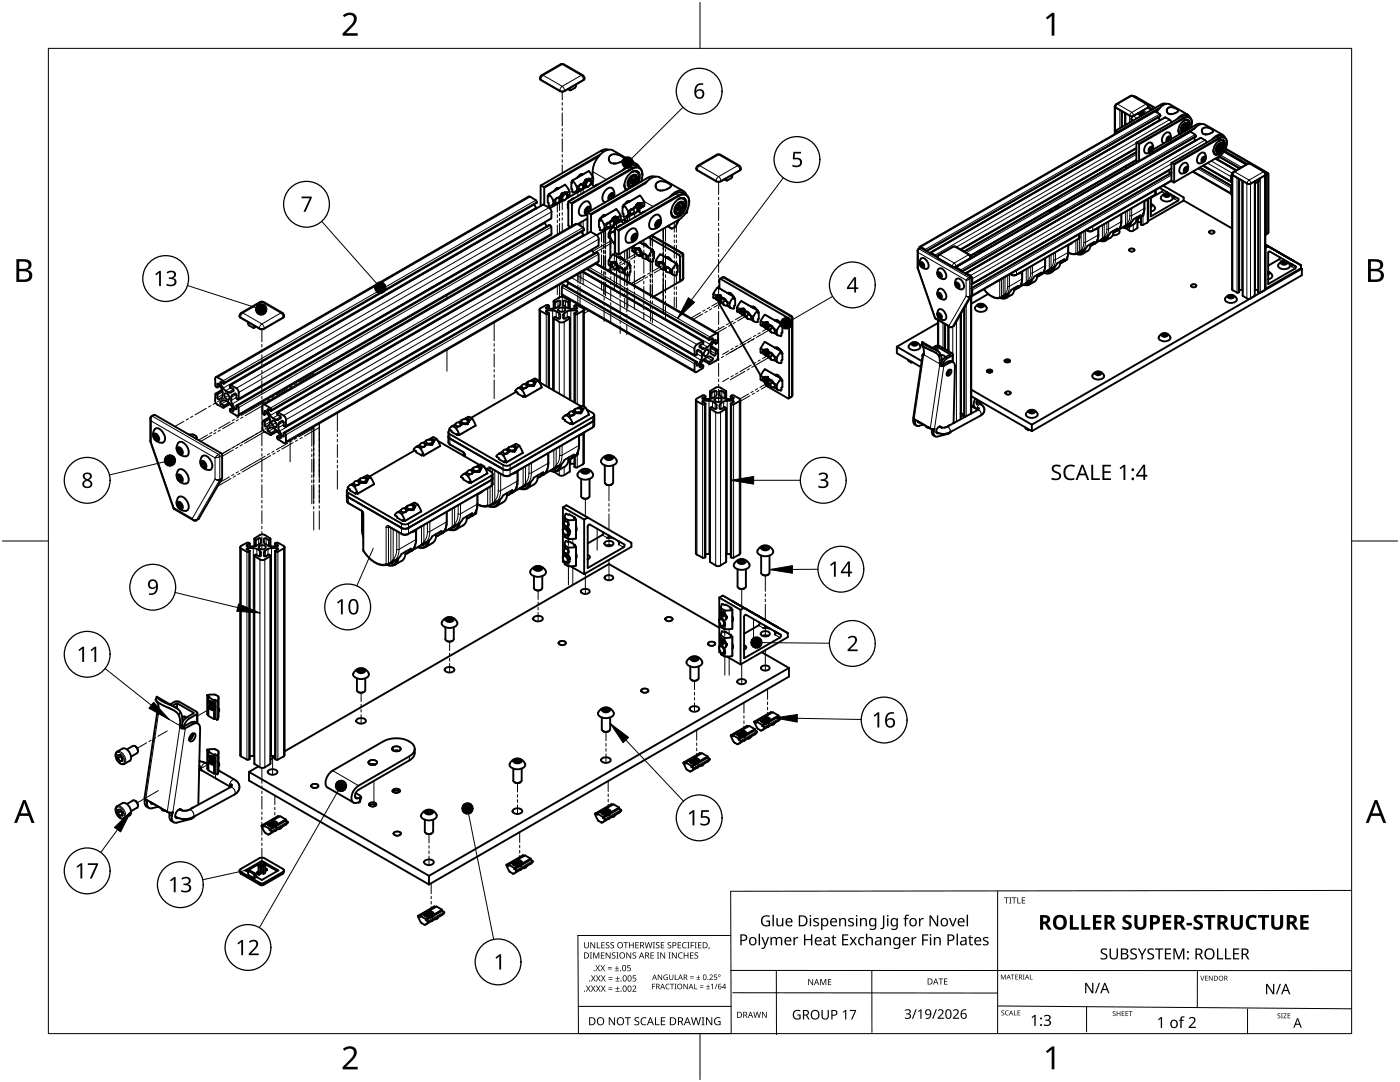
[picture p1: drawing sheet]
<svg xmlns="http://www.w3.org/2000/svg" width="279mm" height="216mm" viewBox="0 0 279 216" stroke-linecap="round" stroke-linejoin="round" font-family="sans-serif">
<g fill="none" stroke="#000" stroke-width=".38">
<path d="M107.7 15.7l.2 .3 3.8 2.2M107.8 15.6v.1M108.1 15l-.4 .6M111.7 18.2l.5 .1 .4-.1M111.8 12.9l.3-.1 .4 .1M111.9 12.8l-3.8 2.2M112.5 12.8l3.8 2.2 .3 .6M113.4 17.7l.1 .2M113.5 17.9l.3 .1M113.7 17.6v.4h.2M114.9 16.9l-.1 .6-.8 .5M116.5 16l-3.8 2.2"/>
<path d="M116.6 15.7l-.2 .3M116.6 15.6v.1M225.6 19.1h.5M225.6 19.1l-2.8 1.7M226.1 19.1l2.9 1.7M226.4 19.3h.3l3.8 2.2M226.4 19.3h.1M105.5 39.2l.3 .1 1.1 .6 .2 .4M105.5 39.2l-62.4 36.1M108 37l.5 .3M108 37l-.1 4.1M108.5 37.3l.1 .2"/>
<path d="M108.6 37.5v3.4M109.3 39.1v1.3l.2 .1v.4M109.5 38.8l.3 .2a2 2 0 0 1 .6 1.7 .69 .69 0 0 1-.9 .3M109.5 39l-.2 .1M109.5 38.8v.4l-.2-.1M109.5 38.7l3.2-1.8 .3 .2a2.1 2.1 0 0 1 .7 1.7l-.2 .3M111 37.6h.5M111.1 39.5l-.2 .4M111.1 39.5h.1M111.2 39.5h.1a.49 .49 0 0 1 .3 .7 .49 .49 0 0 1-.8 .1l.1-.4M111.2 39.5h.2M111.2 39.5h-.1"/>
<path d="M111.2 39.5h.1M111.2 37.5l.2 .1M111.6 37.5a.83 .83 0 0 0-1 .6M111.8 39.4v.5M111.8 39.9h.1M111.9 39.9h.1M111.9 39.9h.1l-.3 .2M111.9 39.8l.3 .2M112 38.7l-.2 .6M112 38.7h.1M112.3 38.4l-.3 .3M112.5 38.9l.6-.1a.8 .8 0 0 1-.7 1.2 .82 .82 0 0 1 .1-1.1z"/>
<path d="M112.6 38.4l.6 .1M112.8 38.4l.2 .2M113.2 38.6v.3l-.2-.3a.97 .97 0 0 0-.8 1.4l.5-.1M113.2 38.9v.2M113.5 39l-.3 .2M114 36.4v1.3l.2 .1v.4M114.2 36.1l.1-.1 .3 .5 .5 .9M114.2 36.3l-.2 .1M114.2 36v.5l-.2-.1M114.4 39.6l-.4 .3M114.6 39.5l-.6 .4M115.1 38a.66 .66 0 0 1-.9 .3v-.1"/>
<path d="M115.1 37.4v.5M115.6 37.2v.5M115.7 37.7l-.7 .5M115.7 34.9h.5M115.8 36.8l-.2 .3M115.8 36.8h.1M115.9 36.7l.2 .1M115.9 36.8h-.1M116 36.8a.49 .49 0 0 1 .3 .7 .49 .49 0 0 1-.7 .2M116 36.8h-.1M116 34.8l.1 .1M116.3 34.8a.79 .79 0 0 0-1 .6"/>
<path d="M116.5 36.5l.1 .7M116.6 36.4l-.1 .1M116.6 37.2h.1M116.6 37.1l.3 .2M116.7 37.2l-.3 .2M116.7 36l-.1 .4M116.7 36h.1M116.7 37.2h-.1M117.1 35.7l-.4 .3M117.1 37.3l-4.1 2.4M117.3 36.2l.5-.2a.83 .83 0 0 1-.7 1.3 .81 .81 0 0 1 .2-1.1zM117.4 35.6l.5 .1v.5l-.1-.3a.87 .87 0 0 0-.9 .4 .87 .87 0 0 0 0 1h.4"/>
<path d="M117.4 37.2h-.1M117.5 34.2h.1M117.5 34.1l-3.3 1.9M117.5 35.7l.3 .1M117.5 34.2l.9 1.4M117.9 36.2v.1M118.2 36.3l-.3 .2M118.3 36.6l-.6 .3M118.3 36.3v.7l.4 .2 .3-.2M118.4 36.1l-.2 .2M118.4 35.5v.6M119.1 36.9h-.1"/>
<path d="M119.3 36.8l-.5 .4M119.5 31.2l-10.9 6.3M119.8 30.9l-11.3 6.4M120 30.1l-12 6.9M121.4 29.9a1.39 1.39 0 0 0-1.4 .2M121.5 31.9a1.16 1.16 0 0 1 .6-1.1 1.16 1.16 0 0 1 1.3 .1l.5 .2a.61 .61 0 0 1 .6 .7l-.6 .5-1 .3M121.5 31.9h.1M121.5 31.9a1.09 1.09 0 0 0 1.4 .7M121.6 39.5l.2 .3 .4-.3M121.6 39.5h.1M121.8 39.3l.4 .2M121.8 39.3l-.2 .2"/>
<path d="M122 38.9l-.4 .6M122.3 30a2.51 2.51 0 0 0-2.9 1.3l-.7 1.1-.3 .9-.1 1.9M122.3 30l4.8 2.8M122.4 39.5a.67 .67 0 0 0 0-1 1.02 1.02 0 0 0-.9 1.5M122.4 39l-.4-.2-.2 .5M122.4 39l-.2-.3-.4 .2-.2 .6M122.4 39l-.2 .5M122.4 39.5a1.37 1.37 0 0 0-.6-2.1 2.13 2.13 0 0 0-1.5 2.6l.6 .3M122.9 32.6h.1M124.6 36.9l.1 .5 .5 .4M124.6 37l.1 .5 .4 .4M124.8 37.6l.1 .1"/>
<path d="M124.9 37.7l.1 .1M125 37.8h.1M125.4 36.5l.2 .5M125.5 33.3l-12.1 6.9v4.8l.4 .3M125.7 37h.1M125.8 35.4a.78 .78 0 0 1 1.1-.5 .78 .78 0 0 1 .2 1.2 1.48 1.48 0 0 1-1.6 1.2 1.52 1.52 0 0 1 .3-1.9zM125.9 36.2h.1M125.9 36.2v.1M125.9 36.3l.3 .2M125.9 36.3v.2h.3M125.9 35.5l.6-.3h.2a1.21 1.21 0 0 1-1.1 1.8 1.14 1.14 0 0 1 .3-1.5zM125.9 35.5l.6-.3h.2a1.19 1.19 0 0 1-1 1.8 1.05 1.05 0 0 1 .2-1.5z"/>
<path d="M126 34.4a.96 .96 0 0 1 1.2 0 .96 .96 0 0 1 .2 1.2l-.5 1.3M126.1 33.6a1.28 1.28 0 0 1 1.5-.2 1.28 1.28 0 0 1 .6 1.4M126.1 35.8l.3-.1a.52 .52 0 0 1 .1 .6 .52 .52 0 0 1-.6 .2zM126.1 33.6l-12 6.9M126.1 34.3a.9 .9 0 0 1 1-.1 .9 .9 0 0 1 .5 1l-.2 .9-.4 .7M126.2 33.7a1.28 1.28 0 0 1 1.5-.1 1.28 1.28 0 0 1 .5 1.5l-.3 1.2M126.2 35.9l.3 .2M126.2 35.9l-.3 .4M126.2 35.7v.2M126.2 33.7l-12.1 6.9M126.2 35.7l.3 .1M126.5 35.8v.3"/>
<path d="M126.5 36.1l-.3 .4M126.7 35.2l-.5 .1M126.7 35.2h.1M126.8 34.2h.1M126.9 34.2l.2 .1M127 33.1a1.5 1.5 0 0 0-1.5 .2M127 33.1l.6 .3M127 34.2l.3 .3M127.3 36.6a1.82 1.82 0 0 0 0-2.4 1.9 1.9 0 0 0-2.2 1.3 2.05 2.05 0 0 0-.1 2.5M127.6 33.5a1.4 1.4 0 0 0-2.4-.4l-1 .9M128.2 34.8v.1M128.8 36.6a2.49 2.49 0 0 1 2.8-1.2l4.8 2.8"/>
<path d="M128.8 36.6l-10.8 6.2M129.1 36.2l-11.2 6.5M129.3 35.4l-12 7M130.7 35.3a1.53 1.53 0 0 0-1.4 .2M130.9 37.2v.1M130.9 37.2a1.16 1.16 0 0 1 .6-1 1.16 1.16 0 0 1 1.2 .1l.6 .2a.61 .61 0 0 1 .6 .7l-.9 .6M130.9 37.3a1.1 1.1 0 0 0 1.3 .7M132.2 38h.1M133 37.8l-.8 .2M134.9 38.6l-12.1 7v4.8l.6 .4 12.1-7M135.1 40a1.09 1.09 0 0 1 1.5-.4 1.09 1.09 0 0 1 .4 1.5 2.95 2.95 0 0 1-2.3 2.4 1.38 1.38 0 0 1-.6-2.1zM135.4 39.8a.95 .95 0 0 1 1.2 0 .95 .95 0 0 1 .2 1.2 2.79 2.79 0 0 1-2.1 2.3 .87 .87 0 0 1-.8-1.1"/>
<path d="M135.4 39.7a.99 .99 0 0 1 1.3 .1 .99 .99 0 0 1 .1 1.2 2.86 2.86 0 0 1-2.1 2.3 .89 .89 0 0 1-.8-1M135.5 39.1a1.31 1.31 0 0 1 1.5 0 1.31 1.31 0 0 1 .5 1.5 4.5 4.5 0 0 1-2 3.3M135.5 39.1l-12 6.9M136.1 39.5l.3 .1M136.3 38.5a1.36 1.36 0 0 0-1.5 .2M136.4 38.5l.5 .3M136.4 39.6l.2 .2M137 38.9a1.4 1.4 0 0 0-2.4-.5l-1 1M138.9 33.8l.2 .2 3.8 2.2M139 33.6v.1M139.3 33.1l-.4 .5M142.9 36.2l.5 .1 .4-.1"/>
<path d="M143 30.9h.7M143.1 30.9l-3.8 2.1M143.7 30.9l3.8 2.1M144.6 35.8l.1 .1M144.8 35.9l.2 .1M144.9 35.6v.3M145.9 35.6l-.8 .4-.2-.1M146.1 34.9v.4l-.2 .3M147.5 33.1l.3 .3 .1 .3M147.7 34l-3.8 2.2M147.8 33.8l-.2 .2M222.5 21.3v5.5"/>
<path d="M222.5 21.1v.2l.1 .2M222.5 21.3l.2 .2M222.6 21.5h.1M222.7 21.5l2.8 1.7h.7M222.7 26.1l.4 .2M222.7 26.1l-.1 .6M222.8 20.8l-.3 .5M223.1 26.3l.1 .1M223.9 22.2v3.2M224.5 33.3l.4 .2M224.6 22.6v2.4M224.6 33.2v.1"/>
<path d="M225.8 23.8v.5M226.1 23.2l-.3 .6M226.8 32l-33.1 19.1M226.8 29.5l-35.1 20.3M226.8 30.3l-34.4 19.9M226.8 28.4l.5 .3M226.8 28.4v3.6l.3 .3M226.9 22.7h.2M227 22.7h-.1M227 32.2v.1M227 22.7h.1M227.1 22.7l.7 .4"/>
<path d="M227.3 28.7v.1M227.3 28.8v3.3M227.7 22.7l-.3 .2M227.9 22.4l-.2 .3v.3M227.9 22.2v.2M228 22.5l.5 .2M228.1 22.1l-.1 .3M228.2 22h-.1M228.4 22.7l-.1 .1M228.9 28.8a.71 .71 0 0 1 .9-.3l.1 .1a1.12 1.12 0 0 1 .1 1.3l.1-.5-.1-.1a.74 .74 0 0 0-.7 1.1l.3-.1a.71 .71 0 0 1-1 .3 .71 .71 0 0 1-.2-1zM228.9 20.8l.3 .5M229 21.5l.2-.2 .8 .5"/>
<path d="M229.1 21.5h.1M229.1 39.7v4.5M229.2 39.7v4.4M229.2 39.6l-.8 .5M229.4 29.9v.1M229.4 30l.1 .2 .3-.2M229.5 29.8l-.1 .1M229.5 29.8l.3 .2M229.7 29.5l-.3 .4M229.7 39.3v3.9l5.4-3.1M229.7 30.1l.4 .2M229.7 30.1l-.1 .7"/>
<path d="M229.9 21.9l-.8-.4-2.9 1.6M230 29.6l-.2 .4M230 29.6l-.3-.2-.2 .4M230 29.6l-.2-.2-.3 .2-.1 .4M230.1 30.3l.1 .2M230.3 22.3l.2-.1 .9 .6 .2 .2M230.4 22.2l-46.9 27.1M230.7 37.9v.7l-.3 .3-12.4 7.2-.6 .1-.6-.3M230.8 22.4l.1-.1a2.16 2.16 0 0 1 2.5-1.5l3.7 2.1M231.2 23.4l.3 .5M231.3 21.7l-.9 .5M231.4 37.5l3.8 2.2"/>
<path d="M231.4 23.9l.1 .1M231.5 21.4l-8.4 4.9M231.6 23.2l-46.7 26.9M231.6 23l-.1 .2M231.9 38.2l-2.2 1.3M232 38.9a1.19 1.19 0 0 1 2 .6 1.38 1.38 0 0 1-2.4 0zM232 37.8l-.1 .5M232.1 37l4.1 2.4M232.3 38.8a.82 .82 0 0 1 1.2 .1 .68 .68 0 0 1-.6 .4 .68 .68 0 0 1-.7-.4zM232.6 38.8v.3M232.6 39.1h.5M232.7 20.7a1.01 1.01 0 0 0-1 .2l-9 5.2"/>
<path d="M232.8 38.3l.1 .1M232.8 28.3a.74 .74 0 0 1 .7-1.1l.1 .4-.1 .3a.96 .96 0 0 0-.5-1.5 1.48 1.48 0 0 0-.9 2.1l.3 .1M232.9 22.2a.83 .83 0 0 1 .4-.8 .83 .83 0 0 1 .9 .1l.7 .3 .2 .3-.3 .4-1 .3M232.9 22.2h.1M232.9 22.2l.2 .4 .8 .2M232.9 27.9h.1M232.9 38.5l-.1 .1M232.9 27.9l.2 .2 .3-.1M232.9 38.4v.1M233 39l.1 .1M233 38.7l.3 .2-.1 .2-.4 .1-.3-.2 .1-.2M233 39l-.4 .1"/>
<path d="M233 38.7v.3M233 38.7l-.4 .1M233.1 27.8l.3 .2M233.1 27.8l-.2 .1M233.1 34l.5 .6M233.1 39.1v.1M233.1 39.1h.1M233.2 27.5l-.3 .4M233.4 38.7l.2 .1M233.5 27.6l-.1 .4M233.5 27.6l-.3-.2-.1 .4M233.5 27.6l-.1-.3-.3 .2-.2 .4"/>
<path d="M233.7 34.5l-39.8 23M233.8 24.5l-.4-.6-.9-.5-46.8 27.1M233.8 33.7l-39.8 22.9M233.8 36.1l.5 .3M233.8 36.1l-39.9 23M233.8 32.5l.5 .2M233.8 32.5v3.6M233.9 22.8h.1M234.1 39.1l.3 .4M234.3 32.7v.1M234.3 32.8l9-5.2a1.03 1.03 0 0 1 1.3 .1 1.03 1.03 0 0 1 .2 1.3l-.6 1.4-.9 .8-9 5.2M234.3 32.8v3.6"/>
<path d="M234.4 39.2h.1M234.4 39.2v.2M234.4 39.4h.1M234.4 39.4l-.1 .3M235.2 39.7l-.2 .4M235.2 26l.1 .5 .3 .2h-.2M235.2 26l.3 .7M235.3 26.5l.2 .1M235.8 25.7l.2 .4M235.9 23.2l-9.1 5.2M235.9 32.8l.6-.3a1.02 1.02 0 0 1 .3 1.7 1.22 1.22 0 0 1-1.2 .4 1.21 1.21 0 0 1 .3-1.8zM236 26h.1"/>
<path d="M236.1 24.8l.6-.4 .2 .1a1.19 1.19 0 0 1-1.1 1.8 1.06 1.06 0 0 1 .3-1.5zM236.1 25.5h.1M236.1 25.5l.3 .2M236.1 25.5v.1M236.1 25.6h.1M236.1 25.6l.3 .1M236.2 24.9l.4-.2h.2a.91 .91 0 0 1-.8 1.4 .81 .81 0 0 1 .2-1.2zM236.2 24.9l.5-.2a.91 .91 0 0 1-.7 1.4l-.1-.7zM236.2 39.4v.6M236.3 24.1a.68 .68 0 0 1 .8 0 .68 .68 0 0 1 .2 .8l-.4 1.1M236.3 23.5a.99 .99 0 0 1 1.1-.1 .99 .99 0 0 1 .5 1M236.3 25.2l.3-.1a.46 .46 0 0 1-.5 .6z"/>
<path d="M236.3 23.5l-9 5.2M236.3 24a.72 .72 0 0 1 .9 .1 .72 .72 0 0 1 .2 .8l-.4 1M236.3 23.6a.94 .94 0 0 1 1.1-.1 .94 .94 0 0 1 .5 1l-.2 1M236.3 25.2l.3 .2M236.3 25.2l-.2 .3M236.3 25.1v.1M236.3 23.6l-9 5.2M236.3 34h.1M236.4 34l.1 .2 .3-.2M236.4 25.1h.1M236.5 25.1h.1M236.5 25.1l.1 .3"/>
<path d="M236.5 33.9l.3 .1M236.5 33.9l-.1 .1M236.6 33.4l.4-.1a.7 .7 0 0 1-.7 1.1 .72 .72 0 0 1 .3-1zM236.6 25.4l-.2 .3M236.6 33.5l-.2 .5M236.7 24.7l-.4 .1M236.7 24.7h.1M236.8 23.9l.1 .1M236.9 23.9l.1 .1M236.9 23.2a.96 .96 0 0 0-1.1 .1M237 33.6l-.3-.1-.2 .4M237 33.6l-.2-.2-.3 .2-.1 .4"/>
<path d="M237 33.6l-.2 .4M237 23.1l.4 .3M237 24l.2 .2M237.2 25.8a1.46 1.46 0 0 0 0-1.8 1.77 1.77 0 0 0-2 1.8l.1 .7 .2 .3M237.4 26.3l.3 .1M237.4 23.5a1.01 1.01 0 0 0-1.6-.5l-.9 .8M237.7 26.3l.8 .6M238 34.3l7.8 4.4M238.3 27.5l.2 .4M238.3 25.7a1.98 1.98 0 0 1 2.1-.9l3.7 2.1M238.3 25.7l-47.7 27.6M238.5 28l.1 .1"/>
<path d="M238.5 26.9l.1 .2M238.5 25.5l-8.4 4.8M238.6 27.3l-46.6 26.9M238.6 27.1v.2M239.4 30.8a.71 .71 0 0 1 1-.3 1.26 1.26 0 0 1 .1 1.5 1.26 1.26 0 0 1-1.4 .6 1.27 1.27 0 0 1 .3-1.8zM239.5 33.4l6.4 3.7M239.6 27.5v.1M239.6 27.5l-46.8 27M239.7 27.5l.8 .5M239.7 24.8l-.4-.1-.6 .2-9 5.2M239.9 26.4l.2 .3 .4 .1M239.9 26.3h.1"/>
<path d="M239.9 26.3v.1M239.9 32l.2 .2 .3-.2M239.9 32h.1M240.1 31.8l.3 .2M240.1 31.8l-.2 .1M240.1 31.4l.4-.2a.74 .74 0 0 1-.6 1.1 .76 .76 0 0 1 .2-.9zM240.1 33l5.6 3.3M240.2 31.5l-.3 .5M240.5 28l.3 .4M240.5 31.6l-.1 .4M240.5 31.6l-.3-.2-.1 .4M240.5 31.6l-.1-.2-.3 .2-.2 .4"/>
<path d="M240.5 26.8h.1M240.9 26.8h-.4M240.9 26.8h.1M241.5 26.7l-.6 .1M242.1 26.1l-.6 .5M242.2 26.1a1.61 1.61 0 0 0-2.2-.4l-.1 .6M242.2 26.1h-.1M242.3 30.6h.1M242.4 30.6l.1 .1M242.4 30.7h.3M242.6 31.6l4.1 2.4M242.8 29.8l.2 .3"/>
<path d="M242.8 28.5a1.01 1.01 0 0 1 1.6-.3 2.24 2.24 0 0 1-1.6 2.7 .77 .77 0 0 1-.6-1l.3-.9zM242.8 27.3a1.25 1.25 0 0 1 1.6 .1M242.9 27.3l-9.1 5.2M243 30.1h.1M243.1 28.8l.5-.3h.3a1.21 1.21 0 0 1-1.1 1.9 1.13 1.13 0 0 1 .3-1.6zM243.1 29.5h.1M243.1 29.6l.3 .1M243.1 29.5v.1M243.1 29.6h.1M243.2 28.9l.6-.2a.93 .93 0 0 1-.8 1.4l-.2-.6zM243.2 29l.4-.3 .2 .1a.87 .87 0 0 1-.8 1.3l-.1-.6zM243.2 31.2l4.2 2.4"/>
<path d="M243.2 28.2a.68 .68 0 0 1 .9-.1 .68 .68 0 0 1 .2 .8 1.85 1.85 0 0 1-1.8 1.8l-.4-.7M243.2 31.3l-.2 .6M243.3 28.1a.7 .7 0 0 1 .9 0 .7 .7 0 0 1 .2 .8 1.87 1.87 0 0 1-1.9 1.8l-.4-.6M243.3 29.3l.3 .1M243.3 29.3l-.2 .3M243.3 29.2v.1M243.4 29.1h.1M243.5 29.1l.1 .1M243.5 29.1h-.1M243.6 29.2v.2M243.6 29.2v.3l-.2 .2M243.6 29.2v-.1a.36 .36 0 0 0-.4 .2 .36 .36 0 0 0 .1 .5l.1-.1"/>
<path d="M243.6 29.4l-.2 .3M243.8 28.8h-.5M243.8 28h.1M243.9 28l.2 .2M244.4 30.2l4.4 2.6M244.5 27.5a1.06 1.06 0 0 0-1.7-.4l-.9 .8M244.5 30.2l4.4 2.5M244.6 29.8v.3l-.3 .2M244.6 29.7l8.5 4.9v.2M244.9 28.5a.95 .95 0 0 0-.5-1.1 .95 .95 0 0 0-1.1 .2l-9 5.1M245.6 38.7l.3 .4M245.7 35.3l.2-.5v22.9l.1 .3"/>
<path d="M245.7 38.5l.2 .3M245.7 35.2v1h.2M245.7 37.5v1M245.8 37.3l-.1 .2M245.9 37.3h-.1M245.9 34.8l.2 .3M246 34.7v.1M246 34.6l-.1 .2 .1 .2M246 35h.1M246.2 34.3l-.3 .4M247.3 35.7v22.6M248 36.1v23"/>
<path d="M249 32.7h.5M249 32.6l-2.8 1.7M249.5 32.6l3 1.8 .1 .4-.2 .3M250.4 36.2v22.9M250.5 36.5h.1M251.1 36.2v22.1M251.2 36.2l-.6 .3M251.3 35.9l-.2 .3M251.3 35.7v.2M252.5 35l-3.2 1.7-3.2-1.7M252.5 35v22.7l-.2 .3M252.6 34.9v11.8"/>
<path d="M253.2 34.7v11.5l-.2 .4-.4 .2M106.6 40.8l.4 .6M106.9 41.4l.1 .2M107.1 40.3v.2l-62.4 36M108.3 40.9h.2M108.4 40.8l-62.5 36.1M108.5 40.8l1.1 .6M108.7 44.4l.4 .8M109.6 41.4l.2 .3 .3 .6M109.8 45l.2 .3M109.8 45l-.2-.1-62.4 36M109.9 46.9l-62.4 36"/>
<path d="M110 43.6l-62.4 36.1M110 45.3l.1 1.3-.2 .3M110.1 42.3l-.2 1.3M110.9 40.4h.1M111 40.5l-.8 .4M111.6 59.4l.5-.2 .5 .2M111.6 59.3l-1 .7M112.2 58.9l26.5 15.3M112.3 57l-.2 .3v1.3l.1 .4M112.3 40l-2.6 1.5M112.5 56.9h.1M112.5 56.9l-.2 .1"/>
<path d="M112.6 56.9l26.4 15.3M112.6 59.3l1.1 .7M112.9 56.1l25.8 14.8M113.3 41.4l.1 .3M113.4 56.6l-.3 .6M113.4 40.6l-.1 .2v.5M113.5 56.4l-.1 .2M113.5 40.2l.6 .3M114.1 40.5v.1M114.1 40.6v4.5M114.9 44.7h.3M114.9 44.7l-62.4 36"/>
<path d="M115.3 44.7l1.1 .8 .1 .4M116 46.2l.4 .7M116.2 54.2l24.1 13.9M116.4 46.9l.1 .1M116.5 45.9v.1M116.5 45.9l-62.5 36.1M116.9 42.2l.2 .3 .4-.3M116.9 42.2h-.1M116.9 42.2h.1M117.1 53.7l24.4 14.1M117.1 42l.4 .2M117.1 42l-.2 .2"/>
<path d="M117.2 41.6l-.3 .6M117.2 42.7h-.4a.95 .95 0 0 1 .8-1.4 .6 .6 0 0 1 .1 .9 1.33 1.33 0 0 0-.6-2.1 2.14 2.14 0 0 0-1.5 2.6 1.22 1.22 0 0 0 1.6 .1M117.2 43.6l-1.9 1.1M117.3 42.4l.6 .3M117.3 42.4l-.1 4.2M117.7 41.7l-.2 .5M117.7 41.7l-.2-.3-.4 .3-.2 .5M117.7 41.7l-.4-.2-.2 .5M117.8 46.3l1.2 .6M117.8 46.3l-62.4 36M117.9 42.7l.1 .1M118 42.8v3.5"/>
<path d="M118.1 49.8l.1 .2M118.2 50l.3 .6M119 52.6l24.2 13.9M119 46.9l.4 .5 .1 .4M119.4 52.4l-62.5 36M119.4 49l-62.4 36.1M119.5 52.1l-.2 .3M119.5 52l-.1-1.3-.3-.4-62.5 36.1M119.5 47.7v1.3M119.5 44v1.3l.2 .1v.4M119.7 43.7l.1-.1 .4 .5 .4 .9M119.7 43.9l-.2 .1"/>
<path d="M119.7 43.6v.5l-.2-.1M120.6 42.9l.2 .1M120.6 45.6a.67 .67 0 0 1-.9 .2M120.6 45v.5M120.8 43h-.4M120.9 42.9a.8 .8 0 0 0-1 .6M121.2 45.3l-.7 .5M121.3 44.4l-.3 .6 .1 .3M121.5 45.4h.4M121.5 45.4h.1M121.6 44.7l.3-.4 .5-.1a.75 .75 0 0 1 0 .8 .75 .75 0 0 1-.8 .3M121.7 45.4l-2.6 1.5"/>
<path d="M121.8 46.7a.67 .67 0 0 1 .9-.3v.4M121.8 47.2l.8 1.4h.2M121.8 46.7v.5M121.8 45.4v.6M121.8 47.6v3.8M121.8 53v1.2M121.9 44.8v.2a.57 .57 0 0 1-.8 .3M121.9 52.4v.6M122 52.4h-.1M122.1 45.3l-.1 .1M122.1 52.8l.2-.5a.98 .98 0 0 1 .8 1.5l-.5-.1M122.2 43.8l.2 .1"/>
<path d="M122.2 43.8v.1M122.2 43.6l-.1 .2M122.2 43.6h.1M122.3 52.5a.78 .78 0 0 1 .6 1.2 .8 .8 0 0 1-.6-1.2zM122.3 43.7l-.1 .2M122.3 50.8l-.2 .2a2.14 2.14 0 0 0-.6 1.7l.8 .6-.4-.3M122.3 45.3l-.2 .2a2.14 2.14 0 0 0-.6 1.7v.2l.4 .2M122.4 50.7l3.2 1.9M122.4 45.3l1 .6M122.5 52.2l-.5 .2M122.5 43.4l-.2 .5M122.5 43.4l-.3 .2"/>
<path d="M122.5 44.4a.33 .33 0 0 0-.3-.5l-.5 .3-.2 .4M122.6 43.3l-.1 .1M122.6 44.5l-.1 .1M122.6 43.3h.1a.61 .61 0 0 1-.2 1l.1 .1M122.6 43.3h.1M122.7 43.3l-.2 .7 .1-.7M122.7 46.8l.1 .1M122.8 48.2l-.1 .4M122.8 46l-.8 .4M122.8 46.8h-.1M122.8 43.4l.1 .1M122.8 43.4a.75 .75 0 0 1-.2 .9"/>
<path d="M122.8 43.2h.1M122.8 43.2l-.2 .1M122.8 52.3h.1M122.8 52.3l.5 .7M122.9 52.3h.1M122.9 43.3h.1M122.9 43.2l.5 .2M122.9 43.2l.1 .1M122.9 52.3l-.2-.1 .1 .1M123 41.7l.9 1.4M123 41.7l-3.3 1.9M123 43.3v.7l-.4 .5"/>
<path d="M123 43.3l.1 .2a1.19 1.19 0 0 1-.5 1M123.1 53.8h.2M123.1 53.8l.4 .2M123.2 53.7l-.1 .1M123.3 53h.1M123.3 53v.8M123.3 53.8h.1M123.4 43.4v.6M123.4 45.9l.1 .1M123.4 44h.1M123.4 51.4a.89 .89 0 0 1 1.2 .7M123.5 46v4.8"/>
<path d="M123.6 45.1l-.3 .2M123.7 43.9l-1.2 .7 .9-.6M123.7 45l-.1 .1M123.7 53.4a.49 .49 0 0 0-.2 .7 .49 .49 0 0 0 .8 .1l-.2-.7M123.7 53.4h.3M123.9 53.3l-.2 .1M123.9 43.7l-.2 .2M123.9 44.2l.7 .4M123.9 43.1v.6M123.9 51.4l-.2 .1M124 44.9l-.6 .4M124 53.4l.1 .1"/>
<path d="M124.1 51.4l-.5 .1M124.1 53.5h.1M124.1 54.3l.8 .5M124.2 41.3v1.3l.2 .1v.4M124.2 41.3l.2 .1 .1-.5 .8 1.4M124.2 54.3h.1M124.4 41.1l-.2 .2M124.5 43.8l.8 .4M124.7 54.6a.77 .77 0 0 0 .9 .3M124.7 54v.6M125.1 40.3h.4M125.3 40.2l.2 .1"/>
<path d="M125.3 42.8a.72 .72 0 0 1-.9 .3M125.4 42.3v.5M125.4 46.1a.94 .94 0 0 1 1.2-.5 .94 .94 0 0 1 .6 1.1 1.68 1.68 0 0 1-2.1 1.7 1.73 1.73 0 0 1 .3-2.3zM125.6 52.7l-.4 .4-.5 .9M125.6 52.7v.4l.2-.1M125.6 52.9l.2 .1M125.6 40.2a.83 .83 0 0 0-1 .6M125.8 42v.6a.51 .51 0 0 0 .8-.5M125.8 42.6h.1M125.8 53v1.3l-.2 .1v.4M125.9 42.6l-.7 .5M126 41.7l-.2 .3"/>
<path d="M126 41.7h.1M126.2 50l.8 .5-.3-.3M126.2 49.4v.6M126.2 47.6l.2 .3 .4-.3M126.2 49.2v.2M126.2 47.6h.1M126.4 42l.2-.5 .5-.1a.73 .73 0 0 1 0 .9 .73 .73 0 0 1-.7 .3M126.4 46.9l.4-.3 .2 .1a.95 .95 0 0 1-.8 1.4 .91 .91 0 0 1 .2-1.2zM126.4 42.7l-4.1 2.4M126.4 47.4l.4 .2M126.4 47.4l-.2 .2M126.6 47l-.4 .6"/>
<path d="M126.6 49.7v.5M126.6 46.9l-.2 .5M126.7 46.9l.3 .2M126.8 42.6l-.5 .1M126.8 50l.1-.3a.87 .87 0 0 1 1 .3 .87 .87 0 0 1-.1 1.1l-.5-.2M126.9 50v.1M127 40.9l-.1 .2 .2 .1M127 40.9h.1M127 49.8a.78 .78 0 0 1 .7 1.2 .78 .78 0 0 1-.7-1.2zM127 41l-.1 .1M127 47.1l-.2-.3-.4 .3-.2 .5M127 47.1l-.2 .5"/>
<path d="M127 41.2l.2-.5-.2 .5M127.2 49.5l-.5 .2M127.2 41.3l.2-.7v.3l-.2 .4M127.2 40.6l-.2 .3M127.3 41.6l-.2-.4a.99 .99 0 0 0-.9 .7M127.3 41.6v.1M127.3 40.6h.1a.61 .61 0 0 1-.1 1M127.3 40.6h-.1M127.3 41.8l-.1 .1M127.3 41.8h.1M127.5 49.5h.1zM127.5 40.5h.1"/>
<path d="M127.5 40.5l-.2 .1M127.5 49.6l.5 .6v.9M127.6 40.8l-.1-.1a.76 .76 0 0 1-.2 .9M127.6 40.5v.1M127.6 49.6h.1M127.6 40.5l.4 .1a.42 .42 0 0 1 .1 .7M127.6 40.5l.1 .1M127.6 41.7v.7l.4 .2 .3-.3M127.6 42l-.6 .3M127.7 40.6h.1M127.7 48.4l2.6 1.5M127.7 40.6a1.06 1.06 0 0 1-.4 1.2"/>
<path d="M127.7 40.6l.1 .1a1.19 1.19 0 0 1-.5 1.1M127.9 51h.1M128 51.1l-.2-.1 .4 .2M128 51.1h.1M128.1 41.3l-.8 .5M128.1 41.2v.1M128.1 48.6a.94 .94 0 0 1 1.2 .8M128.4 41.2l-1.1 .7M128.4 42.3h-.1M128.6 50.6h-.1a.52 .52 0 0 0-.3 .7 .52 .52 0 0 0 .7 .3M128.6 50.6h.1M128.6 50.6l-.2 .1"/>
<path d="M128.6 41l-.2 .2M128.6 40.4l-.1-.3-.8-1.1-3.2 1.9M128.6 40.4v.6M128.6 50.7l.2 .1M128.7 48.6l-.3 .2M128.7 42.2l-.6 .3M128.8 50.8l.2 .5-.1 .3M128.8 50.8h.1M128.8 48.7l-.5 .1M128.8 51.6l.8 .5M129 51.6h-.1M129.4 47.3l6.1 3.5"/>
<path d="M130.1 47l6.2 3.6 .1 4.9-.2 .4M130.1 43.4a1.08 1.08 0 0 1 1.4-.5 1.66 1.66 0 0 1 .2 2 1.66 1.66 0 0 1-1.9 .7 1.7 1.7 0 0 1 .3-2.2zM130.3 50l-.2 .1a2.08 2.08 0 0 0-.7 1.8l.6 .3 .3-.1M130.3 50.1l.2 .2M130.3 49.9v.5l.2-.1M130.5 50.3v1.3l-.2 .1v.4M130.9 44.9l.2 .3 .4-.3M130.9 44.8v.1M131.1 44.1l.2-.1a.38 .38 0 0 1 .6 .3l-.2 .6a.58 .58 0 0 1-.9 .3 1.13 1.13 0 0 1 .3-1.1zM131.2 44.7l.3 .2M131.2 44.7l-.3 .1M131.3 44.2l-.4 .6"/>
<path d="M131.4 52.4v.6M131.4 52.4h.1M131.5 52.7l.2-.4a.97 .97 0 0 1 .8 1.5l-.4-.1M131.6 52.7v.1M131.7 52.5a.78 .78 0 0 1 .7 1.2 .8 .8 0 0 1-.7-1.2zM131.7 44.4l-.2 .5M131.7 44.4l-.3-.2-.2 .5M131.7 44.4l-.2-.3-.4 .2-.2 .6M131.8 50.8l-.3 .2a2.32 2.32 0 0 0-.6 1.7l.8 .6-.3-.3M131.8 50.7l3.2 1.9M131.9 52.2l-.5 .2M132.1 53.7h.1"/>
<path d="M132.3 52.3h.1M132.3 52.3l.4 .7M132.3 52.3l-.1-.1 .1 .1M132.5 53.8h.3M132.6 53.8l.3 .2M132.6 53.7v.1M132.7 53h.1M132.7 53l.1 .8M132.8 53.8h.1M132.8 51.4h.1a1.05 1.05 0 0 1 1.1 .7M133.2 45.1l.7 .4M133.3 53.3l-.2 .1"/>
<path d="M133.4 51.4l-.3 .1M133.4 45v.1a.72 .72 0 0 0 .8 .5M133.4 53.4h-.1a.49 .49 0 0 0-.4 .7 .49 .49 0 0 0 .8 .1l-.2-.7M133.5 53.4v.1M133.5 53.5h.1M133.5 51.4l-.4 .1M133.6 54.3l.7 .5M133.7 54.3h-.1M134.1 54.6a.74 .74 0 0 0 .9 .3M134.1 43l.1 .1M134.1 54v.6M134.3 43.1h.1"/>
<path d="M134.3 43.2l.3 .1M134.7 45.3l-.5 .3M134.8 41.9l.2 .5M135 42.4h.1M135 52.7l-.7 .9-.2 .4M135.1 52.7v.4l.1-.1M135.1 52.9l.1 .1M135.1 40.7a.85 .85 0 0 1 1.3-.2 1.87 1.87 0 0 1-1.3 2.3 1 1 0 0 1-.3-1.7zM135.2 41.6h.1M135.2 41.7l.3 .2M135.2 41.6v.1M135.2 41.7l.1 .2h.2"/>
<path d="M135.2 53v1.3l-.1 .1v.4M135.3 40.9l.5-.4 .3 .1a1.21 1.21 0 0 1-1.1 1.8 1.09 1.09 0 0 1 .3-1.5zM135.3 40.9l.5-.3h.3a1.19 1.19 0 0 1-1.1 1.8 1.11 1.11 0 0 1 .3-1.5zM135.4 41.2l.3-.1a.47 .47 0 0 1 .1 .6 .47 .47 0 0 1-.6 .2v-.4zM135.4 43.9l-.7 1.4M135.5 50.9l.2 .4M135.5 41.1v.2M135.5 41.3l-.3 .4M135.5 41.3l.3 .2M135.6 41.1h.1M135.6 41.1h-.1M135.7 41.1l.1 .1"/>
<path d="M135.7 56l-.1 .2M135.7 51.3v4.7M135.8 41.2v.3M135.8 41.5l-.3 .4M136 40.6h-.5M136 40.6h.1M136.1 55.9h.1M136.1 55.9l-5.7 3.3M136.2 55.9h-.1M137.1 41.9v.5l-.4 .2M137.5 40.3a1.31 1.31 0 0 0-.6-1.4 1.31 1.31 0 0 0-1.5 .1l-12 6.9M142.8 59.1v.5"/>
<path d="M142.8 59.6l.6 .4M142.9 59h-.1M143.2 59.1l.2 .9M143.2 59.1v.5l.2 .4M143.2 59.1h.1M143.3 59l-.1 .1M143.3 59.6l.3 .4M143.4 59.5l.2 .6 .4 .3M143.4 58.9l-.1 .1M143.4 59.5l.2 .5M143.4 58.9h.1M143.4 58.9h.2"/>
<path d="M143.5 59l-.1 .5M143.5 58.9l-.1 .2M143.6 58.9h.1M143.6 55.8v1.7M143.6 58.9a.92 .92 0 0 0 .3 1v-.1M143.6 58.9l.1 .1M143.6 60l.3 .2M143.7 55.6l.5-.3 .5 .1 13.3 7.7M143.7 58.9a.72 .72 0 0 0 .2 1.1M143.7 58.9h.1M143.7 59l-.5-.1-.3 .1M143.7 59l.4 .5"/>
<path d="M143.7 58.9l.2 .8M143.8 58.9h.1M143.8 59l.1 .6M143.8 58.9v.1M143.8 58.9l-.2-.1 .1 .1M143.8 55.7l-.2 .1M143.8 55.7l13.5 7.7M143.9 59.1h.1M143.9 59.1l.1 .4M143.9 59.9l.2-.4a.67 .67 0 0 1 .8 .4M145.2 58.5a.91 .91 0 0 1 1.2 .7M145.7 58.5l-.2 .1"/>
<path d="M145.9 58.6l-.3-.1-.2 .1M146.5 59.2l-3.2-1.8-.3 .2a2.3 2.3 0 0 0-.7 1.7l.2 .3M146.5 59.5l.2 .1M146.5 59.3h-.1l-.2 .2a2.14 2.14 0 0 0-.6 1.7M146.5 59.3v.4l.2-.1M146.7 59.6v1.3l-.2 .1v.6a.74 .74 0 0 1-.9-.4M183.1 53.4l3.5 10M183.4 49.5v.1M183.7 52.3a.7 .7 0 0 1 .6 1.1 .7 .7 0 0 1-.6-1.1zM183.8 52.8l.2 .4M183.8 49.3h-.3l-.1 .2M183.8 49.5l-.5 .2-.2 .2v3.5"/>
<path d="M183.8 49.5l3.3 1.9M183.8 49.3l.8 .5M183.8 51.6l.1-.1a1.4 1.4 0 0 1 1.2 2.1 1.24 1.24 0 0 1-1.4-.6 1.24 1.24 0 0 1 .1-1.4zM184 52.5l.3 .3v.4h-.3M184 52.5h-.2v.3M184 52.5l.3 .5M184 52.7l-.2 .1M184 52.7l.3 .3M184 52.5v.2M184.3 53l-.3 .2M184.6 49.8l.1 .3M184.8 50h.1"/>
<path d="M185.7 50.6h.1M185.8 50.5l-.2 .1M185.8 50.5l.8 .4M186.6 50.9l.3 .4M187.1 51.4l3 1.8M187.1 51.3v.1M187.2 54.4a.7 .7 0 0 1 .6 1 .7 .7 0 0 1-.6-1zM187.2 58.4a.74 .74 0 0 1 .6 1.1 .74 .74 0 0 1-.6-1.1zM187.3 53.7l.1-.1a.85 .85 0 0 1 1.2 .7 .93 .93 0 0 1 0 1.3 1.26 1.26 0 0 1-1.4-.5 1.26 1.26 0 0 1 .1-1.4zM187.3 54.9l.3 .3M187.3 59l.3 .3M187.3 59v-.4h.3l.2 .3v.4h-.2"/>
<path d="M187.4 57.7a.83 .83 0 0 1 1.2 .6 .96 .96 0 0 1 0 1.4 1.24 1.24 0 0 1-1.4-.6 1.24 1.24 0 0 1 .2-1.4zM187.5 54.6l.3 .4-.2-.3M187.5 54.6h.1M187.5 58.6l.3 .5M187.6 54.5l.2 .3v.4h-.2M187.6 54.5h-.3v.4M187.6 54.7l-.3 .2M187.6 58.8l-.3 .2M187.6 54.6v.1M187.6 58.6v.2M187.6 54.5v.1M187.6 58.6h.1"/>
<path d="M187.6 58.8l.2 .3M187.8 55.1l-.2 .1M187.8 59.1l-.2 .2M190.1 53.2h.7M190.2 49.2h.5M190.2 49.2l-2.9 1.6-.2 .5M190.4 53.3l3.4 2v.2M190.7 49.2l2.8 1.6M190.8 56.4a.72 .72 0 0 1 .6 1.1 .74 .74 0 0 1-.6-1.1zM190.8 56.9v-.3h.3l.3 .3v.3l-.3 .1M190.8 56.9l.3 .4M190.8 55.7l.1-.1a.86 .86 0 0 1 1.3 .7 .84 .84 0 0 1-.2 1.4 1.29 1.29 0 0 1-1.2-.6 1.29 1.29 0 0 1 0-1.4z"/>
<path d="M190.8 53.4h-.3M190.9 53.4l.8 .5 .1 .2M191.1 56.6v.3l.2 .2-.2-.3M191.1 56.6h.1M191.1 56.6v.2M191.1 56.8l-.3 .1M191.4 57.1l-.3 .2M191.7 52.7h.1M191.8 54.1h.1M192.4 52.3h.1M192.7 54.6h.1M192.8 54.6l-.1 .1"/>
<path d="M192.9 54.5l.9 .6 .2 .3v1.2h-.2M193.5 50.8l.3 .5M193.6 51.6l-2.8 1.6M193.7 51.2l.1 .2-.2 .1M193.8 51.4l-.2 .2M193.8 51.3v.1M193.8 59.1v23.3M193.8 51.3v.2M193.8 58.9l-3.4 6.1-.4 .3M193.8 57.7l.2 .2M193.9 55.5v3.4M193.9 56.6h.1"/>
<path d="M193.9 57.6h.1M194 57.9v1.1l-.2 .1M194.5 50.6l.4 .2M195.3 50.2l.4 .2M195.9 49.8l.4 .3M196.4 57.7l.8 1M197.2 58.7a2.63 2.63 0 0 0 2.5 .7M197.2 58.7l-3.4 1.9M199.8 59.4h.1M199.8 59.4h-.1M200.2 59.2l-.4 .2M200.2 59.2h.1"/>
<path d="M200.2 59.1v.1M200.2 59.1h.1M200.4 59.1l-.4 .1M200.4 59.1h.1M200.4 59.1h-.2M200.4 59.1l.2-.1zM200.4 59h.1M200.4 59v.1M200.4 59.1l-.2 .1M200.5 59.1h.1M200.5 59l-.3 .1M200.5 59h.1"/>
<path d="M200.7 58.9l-.6 .3M200.9 58.7l-.4 .3M200.9 58.7h.1M201.1 58.6l-.1 .5a.93 .93 0 0 1-1.3 .3M201.2 58.6l-.7 .4M201.3 58.5a1.12 1.12 0 0 1-1.7 1M201.8 57.9l-.6 .7M202.4 57.6v-.1a1.45 1.45 0 0 1-.6 1.4l-1 .6M203.2 57.1l-.2 .4-.6 .4M203.2 57.4l-.6 .4M203.2 57l-1.4 .8M203.2 57.4h.1"/>
<path d="M203.3 57.4h-.1M203.3 57.4h.1M203.3 57.3v.1M203.3 57.3h.1M203.5 57.2l-.2 .1M203.5 57.2h.1M204 55.6v.4M204 55.9l-.2 .7-.3 .6M204 54.2v1.4M204.1 54.1l-.9 .5M204.8 56.5l-1.5 .8M204.8 56.5h.1"/>
<path d="M205 56.4l-.4 .1M205 56.4l-.2 .1M205 56.4h.1M205 56.3l.1 .1M205 56.3h.1M205.1 56.4l-.3 .2M205.1 56.3h-.1M205.1 56.4l-.2 .1M205.1 56.4h.1M205.1 56.3l-.3 .2M205.1 56.3h.1M205.1 56.3l-.1 .1"/>
<path d="M205.2 56.3h-.1M205.3 56.2l-.6 .4M205.5 56.1l-.4 .2M205.8 55.9l-.6 .4M206 55.8a1.14 1.14 0 0 1-1.7 1M206.4 55.2l-.7 .8-.1 .4a.96 .96 0 0 1-1.3 .4M206.4 55.2l1.4-.8-.4 .6-.4 .2M206.4 56.2l-1 .6M207 54.9a1.4 1.4 0 0 1-.6 1.3M207 54.8v.1M207.8 54.8l-.6 .3M207.8 54.8h.1"/>
<path d="M207.9 54.7l-.1 .1M207.9 54.7h.1M208.4 54.1l-.5 .6M208.4 54v.1M208.4 54h.1M208.6 51.5v1.7l-.2 .8M209.3 42.1l.4 .2M209.4 53.8l-1.5 .9M209.4 53.8h.1M209.6 53.8h-.4M209.6 53.8h-.2h.2M209.6 53.7h.1"/>
<path d="M209.6 53.8h.1M209.6 53.7v.1M209.6 53.8l-.3 .1M209.7 53.7l-.3 .1M209.7 53.8h.1M209.7 53.7h.1M209.7 41.8l.4 .3M209.8 53.6l-.2 .2M209.8 53.6l-.1 .1M209.9 53.6l-.6 .3M210.1 53.4l-.5 .4M210.1 54.1a1.55 1.55 0 0 1-1.8 .4"/>
<path d="M210.4 53.3l-.6 .3M210.5 41.4l.4 .2M210.5 53.2a1.07 1.07 0 0 1-.5 1 1.07 1.07 0 0 1-1.1-.1 1.02 1.02 0 0 0 1.4-.8M211.1 41.1l.4 .2M211.6 52.6l.5-.4 .3-.5-1.4 .8-.6 .8M211.6 52.3v-.1a1.34 1.34 0 0 1-.6 1.4l-1 .5M212.5 52.1l-.7 .4M212.5 52.1h.1M212.5 52v.1M212.5 52h.1M212.7 51.9l-.2 .1M212.7 51.9h.1"/>
<path d="M213 51.6l-.5 .5M213 51.3v.3M213 51.3l-.3 .6M213.2 50.4l1 .3 .8-.1M213.2 50.4l-.2 .9M213.2 50.4h.1M213.2 48.9v1.5M214 48.4l-.8 .5M215 50.6h.1M215.4 50.4l-.4 .2M215.4 50.4h.1M215.4 47.4l-.2 .3-12.4 7.1-.6 .2-.6-.3"/>
<path d="M215.4 47.4h.1M215.5 50.4h.1M215.5 46.7l-.1 .7M215.5 50.3l-.1 .1M215.6 50.3l-.2 .1M215.7 50.3l-.2 .1M215.8 50.2l-.3 .1M215.8 50.2l-.4 .2M215.9 50.1l-.6 .3M216 50l-.2 .2M216.1 50h-.1M216.1 49.9v.1"/>
<path d="M216.3 49.9a1.02 1.02 0 0 1-1.4 .8M216.4 49.8l-.6 .4M216.5 49.7a1.09 1.09 0 0 1-.5 1 1.09 1.09 0 0 1-1.2 0M217 49.1l-.6 .7M217.6 48.7a1.34 1.34 0 0 1-.6 1.4l-1 .6M217.6 48.7v.1M218.4 48.3l-.2 .4-.6 .4M218.4 48.6l-.6 .4M218.4 48.2l-1.4 .9M218.4 48.6h.1M218.5 48.6h-.1M218.5 48.6h.1"/>
<path d="M218.5 48.5v.1M218.6 48.6h-.1M218.6 48.5h-.1M218.7 48.4l-.1 .1M218.7 48.4h.1M219.2 45.5l-.1 1.9-.4 1M219.3 45.3l-.8 .5M220 47.7l-1.4 .9M220 47.7h.1M220.2 47.7h-.4M220.2 47.7h-.2M220.2 47.7h.1"/>
<path d="M220.2 47.5h.1M220.2 47.5v.1M220.2 47.5l.1 .2M220.3 47.7l-.3 .1M220.3 47.6v.1M220.3 47.6l-.3 .1M220.3 47.5v.1M220.3 47.5l-.1 .2M220.5 47.5l-.6 .3M220.7 47.3l-.4 .2M220.7 47.3h.1M221 47.2l-.7 .3"/>
<path d="M221.1 47.1a1.12 1.12 0 0 1-1.6 .9 1.04 1.04 0 0 0 1.4-.8M221.6 46.4l-.6 .8M221.6 46.4l1.4-.8-.4 .6-.4 .2M221.7 47.4l-1.1 .6M222.2 46.2v-.1a1.44 1.44 0 0 1-.6 1.4M223 46l-.6 .3M223 46h.1M223.1 46h-.1M223.1 46h.1M223.1 45.9v.1M223.1 45.9h.1M223.3 45.8l.1 .3a.98 .98 0 0 1-1.3 .8"/>
<path d="M223.3 45.7l-.2 .2M223.3 45.7h.1M223.8 42.7l-.1 2.1-.4 .9M224.6 45.1l-1.5 .8M224.6 45v.1M224.6 45h.1M224.8 45l-.4 .1M224.8 45h.1M224.8 44.9v.1M224.8 44.9h.1M224.9 45h.1M224.9 45l-.3 .1"/>
<path d="M224.9 45l-.3 .1 .2-.1M224.9 44.9l-.3 .1M224.9 44.9h.1M225 44.9l-.2 .1M225 44.9h-.1M225.1 44.8l-.6 .3M225.1 44.7l-.1 .2M225.3 44.7h-.1M225.3 44.6v.1M225.4 49.7l.2-.1a.58 .58 0 0 1 .8 .3 .62 .62 0 0 1-1.1 0zM225.6 44.5l-.6 .4M225.7 44.4a1.1 1.1 0 0 1-1.6 1 1.02 1.02 0 0 0 1.4-.9"/>
<path d="M226.2 43.8l-.6 .7M226.2 44.8l-1 .6M226.8 43.4a1.35 1.35 0 0 1-.6 1.4M226.8 43.4v.1M227 44.4h.1M227.2 44.3h.5M227.6 43l-.4 .5-.4 .3M227.6 42.9l-1.4 .9M227.7 43.3l-.7 .4v1.8l-1.2 .6-1.2-.6M227.7 43.3h.1M227.7 43.3v1.5M227.7 43.2v.1"/>
<path d="M227.9 43.1l-.2 .1M227.9 43.1h.1M228 43l-.1 .1M228.1 42.8l-.1 .2M228.2 42.8l-.5 .4M228.2 42.5v.3M228.2 42.5l-.1 .3M228.4 40.1v1.7l-.2 .7M229 44.4l-1 .5-.3-.1M229.1 44.2l-.2 .3M229.1 44.1h.1M229.7 40.7l.3 .3-.3 .3"/>
<path d="M229.7 40.7a.74 .74 0 0 1 .7 .5 .74 .74 0 0 1-.4 .9l-.3 .1M229.7 40.9v.2M236.2 40l9.7 5.6M236.2 40l-7 4.1M237.8 56.9l.2-.1a.53 .53 0 0 1 .7 .2 .58 .58 0 0 1-1 0zM241.4 46.2l.2-.2a.58 .58 0 0 1 .8 .3 .62 .62 0 0 1-1.1 0zM244.7 59.3a1.23 1.23 0 0 1 1.2-.5 1.23 1.23 0 0 1 .9 1 1.38 1.38 0 0 1-2.3 0zM245.1 59a.74 .74 0 0 1 1.2 .2 .73 .73 0 0 1-1.3 0zM245.4 59.4h.1M245.6 59.3l-.2 .1M245.6 58.9v.4M245.6 58.9l-.4 .2 .2 .3"/>
<path d="M245.6 58.9l.4 .1M245.9 59.4h-.5M246 59v.3h-.4M246 59l.1 .3-.3 .1h-.4M246 57.9l.9 .5M247.1 58.4h-.3M247.3 58.3l-.1 .1M247.3 57.8h.5M247.8 57.9h.2M248 59l.8 .5M248.8 59.6h.8M250.4 59l-.8 .5"/>
<path d="M250.4 57.9h.1M250.6 57.8h.5M251.1 58.3h.1M251.1 58.3l.1 .1M251.2 58.4h.3M252.4 57.9l-.9 .5M252.5 48.9l2.3 1.2zM252.5 48.8l7.1 4.1M252.5 49.4h.1M252.5 57.6h.1M252.6 49.4v8.2M252.6 46.7l-.1 .2"/>
<path d="M253 49.2h.1M253.1 49.2l-.5 .2M253.1 54.2l.2 .3-.2 .3M253.1 54.2a.75 .75 0 0 1 .8 .6 .75 .75 0 0 1-.5 .8l-.3 .2M253.1 50.5v6.2l5.3-3.1 .2-.4M253.1 54.4v.2M253.4 50.2l-.3 .3M253.4 50.2l5.2 3M254.8 50.1l3.5 2.1zM255.3 51.8l-2.2 1.2M255.4 52.5a1.2 1.2 0 0 1 2 .5 1.38 1.38 0 0 1-2.3 0zM255.4 51.4l-.1 .4"/>
<path d="M255.7 52.3a.78 .78 0 0 1 1.2 .2 .76 .76 0 0 1-1.3 0zM256 52.6l-.1 .1M256.2 52.5l-.2 .1M256.2 52.2v.3M256.2 52.2l-.3 .2 .1 .2 .4 .1 .3-.2-.1-.2M256.2 52.5l.2 .1M256.2 52.2l.4 .1M256.2 51.8l.1 .2-.1 .1M256.4 52.6h.1M256.4 52.6h-.4M256.4 52.6h.2M256.6 52.3v.3"/>
<path d="M256.8 52.2l.2 .1M257.6 52.6l.2 .4M257.8 52.7v.2M257.8 52.9h.1M257.8 52.9l-.1 .3M259.6 52.9v.6M259.6 53.5l.2 .1M259.6 53.5l-7 4.1M259.8 53.6l-53.9 31.1M259.8 53.6v1.3l-53.9 31.1M42.9 75.6l.2-.3h.3l1.2 .7 .1 .3M42.9 79.9l.2 .5 .3 .4"/>
<path d="M42.9 75.6l.1 1.3 .1 .3M43.2 77.2l.1 .1M43.3 78.7l.1 .1M43.3 78.7l-.3-.1-.1 1.3M43.3 76.7l.3-.2 .1 .2a2.26 2.26 0 0 1 .7 1.6M43.3 79.4l.4 .3M43.4 76.7l-.1 .6M43.4 78.8v.5M43.9 77l-.5 .3M44 76.5l.1-.3 .6 .3M44 76.5l.5 .9M44.3 77.8l-1.3 .7"/>
<path d="M44.4 79v.3l-.7 .4M44.4 78.3v.6M44.5 77.5l.5 .5M44.5 79.9l.5 .1M44.5 79.9l-.5 .3M44.7 76.3v.2M44.9 78.5a.85 .85 0 0 1 .7 1.3 .85 .85 0 0 1-.7-1.3zM45 79.9l.6 .3M45 78l1 .4M45.8 77l.3-.1 1.2 .7 .3 .7M45.9 77v.2M45.9 77.2v.1"/>
<path d="M46 77.3l.5 .3 .1 .4M46.1 79.9l.2 .7M46.1 79.3v.6M46.3 78.9l-.2 .4M46.6 78l-.5 .3M46.9 78.5l.3 .3v.6M46.9 78.5l-.5 .3M47.2 79.5v.1M47.3 79.5l.1 .1M47.6 79.6l-.2 .1M47.7 78.3l-.1 1.3M47.8 63.2l.2 .2 3.9 2.3h.3l.5-.1"/>
<path d="M47.8 63v.1M48.1 62.4l-.3 .6M49.5 64.6l.2 .4 .8 .4M49.5 64.3v.3M50.7 65.3v.1h-.2M50.8 65v.3M50.9 65.3l-.2 .1M51 65.2l-.1 .1M51.9 60.3l.5-.1 4 2.2M51.9 60.3l-3.7 2.1M56.3 62.4l.4 .6-.2 .4M56.5 63.4l-3.8 2.2"/>
<path d="M103 78.2l-9 5.2M103.6 77.5a.63 .63 0 0 0-.7 .6l.4 .2v.2l1.1 .7M103.6 77.4l.5 .3M104.1 77.2l.2 .2 .5 .1M104.1 77.2a.53 .53 0 0 1 .5-.5 .53 .53 0 0 1 .5 .5M104.1 77.1v.1M104.1 77.7l.6 .9 .2 .6h-.1M104.1 77l-.8 .5M104.6 79.1l-.2 .1M104.8 79.2l-.4-.2v.2M104.9 77.4h.1M105 76.6l.1-.2-.4 .3"/>
<path d="M105 76.6h.1M105 76.7l1 .3M105 77.3l-.1 .1M105.1 76.5h.1M105.1 77.2v.1v-.1M105.1 77.1v.1M105.3 76.2a.88 .88 0 0 1 1.3 .2 .75 .75 0 0 1-.7 .4 .75 .75 0 0 1-.7-.4zM105.4 76.1l-.3 .4 .2 .4M106.4 76.1l.3 .4M106.5 76.9l-.5 .1M106.5 77h-.1M106.5 77h.1"/>
<path d="M106.5 76.9v.1M106.5 76.9h.1l-.1 .1M106.8 75.6l-.9 .4 .4-.2 .5 .3M106.9 76.1h.1M106.9 75.6l.4 .2M106.9 76.1a.82 .82 0 0 1-.9 .9M107.3 75.9l.6 .8 .2 .6M107.7 61.8v14.5M107.7 76.3l8.3 4.8M108.1 77.3l-3.2 1.9M109 60.9h.4M109 62.7h.4"/>
<path d="M109 60.9l-1.1 .6-.2 .3 .2 .3 1.1 .6M109.2 62l-.3 .1 .1 .1 .5 .3M109.2 61.6h1.1M109.4 60.9l.2 .1M109.5 62.5v.1M109.5 61v.1M109.5 61.1l-.5 .3 .2 .2M109.6 62.6l-.2 .1M109.6 61v.6M109.6 62.5v14.9M110.3 62l.7 .1M110.3 61.9h-1.1"/>
<path d="M110.5 60.1v1.5M110.5 63.5v14.4M110.5 63.4v.2M110.5 60v.2M110.6 63.6l1.2 .7 .8-.1M110.6 60.2l.1 .1M110.7 60.3l.7-.3h.3l.1 .7M110.7 63.3h-.1M111 61.5l-.7 .1M111 62.1l.5 .3M111.4 61.6l.7-.2a.59 .59 0 0 1 .7 .4 .82 .82 0 0 1-1.4 0zM111.5 62.4l.3 .5"/>
<path d="M111.5 61.1l-.5 .3M111.8 60.7l-.3 .5M111.8 62.8l-.1 .8h-.4l-.4-.3h-.2M112.4 60.7l.3 .5M112.4 62.8v.7l.4 .1M112.7 62.4l-.3 .5M112.7 61.1l.5 .3M112.8 60l-.4 .1v.6M112.8 60l.5 .3 .3-.1M113.2 61.5l.7 .1h1.1M113.2 62.1l-.5 .3M113.6 63.4v.2"/>
<path d="M113.6 60v.2M113.6 63.3l-.2-.1-.6 .4M113.7 63.6l-1.1 .6M113.7 60.1v1.5M113.7 63.5v16.3M114.6 62.5v17.8M114.8 60.9h.4M114.8 62.7h.4M114.8 60.9l-.1 .1M115 62h.2l-.1 .2M115 61.9a2.81 2.81 0 0 0-1.8 .2M115.1 61.4l.1 .2h-.2"/>
<path d="M115.2 62.2l-.6 .3 .2 .2M115.2 61.3l-.6-.3v.6M115.2 60.9l1.1 .6M116.3 61.5l.2 .2v.2l-.2 .2M116.3 62.1l-1.1 .6M116.5 61.8v19.3M138.6 73.9l.1 .4 .4-.1M138.6 69.6v1.2M138.6 70.9l.2 .1M138.6 72.6v1.3M138.8 72.3l-.2 .3M138.9 79.8v30.6"/>
<path d="M139 72.2v.6M139 72.2l-.2 .1M139 70.1l.1 .6M139.1 68.7l-.5 .9M139.1 70.7l-.3 .2M139.1 79.5l-.2 .3 .2 .3M139.3 69.8l-.3 .3M139.3 72.8l-.2 .2-.1-.1M139.4 69.8l.5 .3M139.6 73v.3h.2M139.7 69.3l.5 .3M139.8 72.7l.5 .2"/>
<path d="M139.9 70.1l.2 .5M139.9 71.9l-.5 .9M140.1 71.2l-.2 .7M140.1 70.6v.6M140.2 68.2l.1 .1M140.2 73.5l-1.1 .7M140.2 68.1l-1.1 .6M140.2 72l-.5 1M140.2 79.4l-.1 .1 .3 .1h1.4l.4-.1M140.2 78.9h.4l.1 .2M140.2 78.9l-1.1 .6M140.3 73h.1"/>
<path d="M140.3 72.9l-.5 .4M140.3 68.6l-.7 .4v.3M140.3 71.9l1.3 .7M140.3 68.5v.1M140.4 73l-.2 .5M140.4 68.3v.2M140.7 71.5l-.5 .6M140.8 79.1l-.6 .3M140.8 70l.5-.2a.83 .83 0 0 1-.7 1.2 .82 .82 0 0 1 .2-1zM140.8 79v.6M141.2 71.2l.4-.1 .7 .4-.2 .4M141.2 71.2l-.5 .3"/>
<path d="M141.5 72.5l.2 .1M141.5 67.6l.1 .2M141.6 72.3l-.1 .2M141.6 72.2l-.1 .1M141.7 68.7l-.5 .6-.7 .3h-.3M141.7 67.3l-.2 .3M141.7 78.1v1.5M141.8 70.2l.2 .5 .6 .3M141.9 69.1l1.3 .7M141.9 78.4h.2M142.1 67.5l.2 .1-.1 .2-.5 .9M142.1 71.9l-.5 .3"/>
<path d="M142.1 67.5l-.5 .3M142.4 68.3l.5 .3M142.5 68l.3-.1v.6M142.5 78h.4l.1 .7M142.6 68l-.7 1.1-.1 1.1M142.6 78l-.5 .3M142.7 79.6l.6-.2a.57 .57 0 0 1 .7 .4 .81 .81 0 0 1-1.4 0zM142.7 79.2l-.5 .3M142.8 66.6l.4-.1 .1 .4M142.8 77.4l.3-.1 .7 .1M142.8 72l-1.1 .6M142.8 66.6l-1.1 .7"/>
<path d="M142.8 77.4l-1.1 .6v.1l.2 .2M142.9 70l-.1 .7-.3 .3M143 78.8l-.3 .4M143 69.9h.3M143.1 69.8l-.2 .1M143.1 68.5l-.2 .1M143.3 68.2l-.3 .3M143.3 69.9v1.4l-.5 .8M143.3 66.9v1.3M143.4 60l.7 .4M143.4 60h.1M143.6 60.6l8.2 14.3"/>
<path d="M143.6 60.1v.5M143.6 78.8l.3 .4M143.8 77.4l1.1 .7-.2 .2M143.9 79.2l.5 .3M143.9 60.2h.1M144 60.4h.1M144.4 79.5l.7 .1h1.1M144.4 60.8l.1 .1M144.5 78.4h.2M144.5 78.3l-.5-.3h-.3l-.1 .7M144.6 60.1a.51 .51 0 0 0-.2 .6 .51 .51 0 0 0 .7 .3M144.7 60l-.4-.4h-.2a.85 .85 0 0 0 .4 1.2"/>
<path d="M144.8 60h-.2M144.8 60h.1M144.9 60l.1 .1M144.9 78.1v1.5M144.9 60.1l.3 .5-.1 .3M145 61l.8 .4M145.1 60.9h.1M145.8 79.1v.5M145.9 79.1l.5 .3M146 78.9h.4M146 78.9l-.1 .1M146.2 80h.2l-.1 .2"/>
<path d="M146.2 80h-1.3l-.5 .1M146.3 79.4l.1 .2h-.2M146.4 78.9l1.3 .9-.2 .3-1.1 .6h-.4M147.1 62.1l.1 .2M147.1 61.5v.5M147.8 79.8v30.6M147.9 61.8l.2 .9M147.9 61.8v.5l.2 .4M147.9 61.8h.1M148 60.1l-.6 .7-.3 .7M148 60.1l3.2 1.8M148.1 62.7l.6 .4"/>
<path d="M148.1 62.3l.5 .6M148.1 62.8h.1M148.1 62.3l.3 .6 .3 .2M148.1 62.3l.1-.6a.82 .82 0 0 0 .2 1M148.1 61.6l-.2 .2M148.1 61.6h.1M148.1 61.6h.2M148.1 62.3l.3 .4M148.3 61.6h.1M148.3 61.7a.92 .92 0 0 0 .4 1M148.3 61.6l.2 .1M148.4 61.6h.1z"/>
<path d="M148.4 61.6l-.1 .5 .3 .6M148.5 61.6h.1M148.5 61.6v.1M148.5 61.6l.1 .1M148.6 61.8h.1M148.6 61.8l.1 .4M148.6 61.8a.58 .58 0 0 0-.8-.2 .58 .58 0 0 0-.2 .7l.5 .4M148.6 61.8l.2 .4M148.6 62.9h.1M148.7 62.4l-.2-.7 .1 .7M148.7 62.9h.1M148.7 63.1h.1"/>
<path d="M148.8 62.2l.1 .1M149.4 62.7l-.4-.4-.2 .1a.87 .87 0 0 0 .4 1.2l-.1-.1M149.5 62.7h-.1a.52 .52 0 0 0-.3 .7 .52 .52 0 0 0 .7 .3M149.5 62.7h.1M149.6 62.7h.1M149.6 62.7l.1 .1M149.6 62.7a.6 .6 0 0 0-.9-.4l-.1 .4M149.7 62.9l.2 .4-.1 .4M149.7 62.8h.1M149.7 63.7l.8 .4M149.9 63.6h-.1M149.9 61.2a1.02 1.02 0 0 1 1.2 .7"/>
<path d="M150.3 63.3v.6M150.4 61.2l-.2 .2M150.6 61.3h-.5M151.2 62.2h.1M151.2 62.2l.2 .1M151.4 62.3v1.3l-.2 .1v.6l-.5-.1-.4-.3M151.4 62.3l-.2 .1v-.4l-.9 1.4M151.8 70.2l.2 .2M152.2 75.4v.5M152.2 69.9v.6M152.2 64.5v.5M152.3 75.9l.5 .5"/>
<path d="M152.3 70.5l.5 .4M152.3 65l.5 .5M152.3 75.3v.1M152.3 69.9h.1M152.3 64.4v.1M152.5 76.2l.6 .9M152.6 75.4l.2 1M152.6 70l.2 .9M152.6 64.6l.2 .9M152.6 75.4v.5l.2 .5M152.6 70v.5l.2 .4M152.6 64.6v.4l.2 .5"/>
<path d="M152.6 75.4h.1M152.6 70h.1M152.6 64.6h.1M152.7 75.3l-.1 .2M152.7 69.9l-.1 .1M152.7 64.4l-.1 .2M152.8 65.4l.7 .5M152.8 76.3l.7 .4M152.8 75.9l.2 .4 .3 .2M152.8 76.4h.1M152.8 70.4l.5 .7M152.8 71l.7 .3"/>
<path d="M152.8 65l.2 .4 .3 .2M152.8 65.5h.1M152.8 75.2l-.1 .1M152.8 69.8h-.1M152.8 64.3l-.1 .1M152.8 75.2h.1M152.8 75.2l.4 .1M152.8 69.8h.1M152.8 69.8h.3M152.8 64.3h.1M152.8 64.3l.3 .1M152.8 75.9l.3 .4"/>
<path d="M152.8 70.4l.3 .5M152.8 65l.3 .4M152.9 75.3l-.1 .2 .1 .6 .5 .6M152.9 69.8a1 1 0 0 0 .5 1.5M152.9 64.4a1 1 0 0 0 .5 1.4M153 75.3h-.1a.82 .82 0 0 0 .2 1M153 69.8l-.1 .1a.82 .82 0 0 0 .2 1M153 64.4l-.1 .1a.82 .82 0 0 0 .2 .9M153.1 75.3a.92 .92 0 0 0 .3 1M153.1 69.8a.92 .92 0 0 0 .3 1M153.1 64.4a.92 .92 0 0 0 .3 1M153.1 69.8l.1 .1"/>
<path d="M153.1 64.4h.1M153.1 69.8l-.1 .5 .4 .6M153.1 77.1l4.2 2.4M153.1 75.2l-.1 .5 .4 .6M153.1 64.3l-.1 .5 .4 .6M153.1 75.2l.1 .1M153.1 75.2h.1M153.1 69.8h.1M153.1 64.3l.1 .1M153.2 75.3l-.6-.1-.3 .1M153.2 69.9l-.6-.1-.3 .1M153.2 64.4l-.6-.1-.3 .1"/>
<path d="M153.2 69.9l.3 .5M153.2 64.4l.3 .5M153.2 75.3l.1 .1M153.2 75.3l.2 .7M153.2 69.8l.2 .8M153.2 64.4l.2 .7M153.2 75.2l.1 .1M153.2 69.8h.1M153.2 64.4h.1M153.2 69.8v.1M153.2 64.3v.1M153.2 69.8l-.1-.1v.1"/>
<path d="M153.2 64.3h-.1M153.3 75.4l.2 .4M153.3 70l.2 .4M153.3 64.5l.2 .4M153.3 76.2l.2-.4a.67 .67 0 0 1 .8 .4M153.3 75.5l.3 .4M153.3 70.7l.2-.3a.63 .63 0 0 1 .8 .4M153.3 65.3l.2-.4a.66 .66 0 0 1 .8 .5M153.3 65.3v.1M153.3 70.7v.1M153.3 76.2v.1M153.4 76.7h.1"/>
<path d="M153.4 76.5h.1M153.4 71.1h.1M153.4 65.6h.1M153.4 71.3h.1M153.4 65.8h.1M153.4 65.8l.1 .1M153.5 70.3l.1 .1M153.5 64.9l.1 .1M153.8 71.7h.1M153.8 66.2l.1 .1M153.9 77.2h.1M153.9 71.8h.1"/>
<path d="M153.9 66.3h.1M154 76.4a.52 .52 0 0 0-.2 .7 .52 .52 0 0 0 .7 .2M154 71a.52 .52 0 0 0-.2 .7 .52 .52 0 0 0 .7 .1M154 65.5a.52 .52 0 0 0-.2 .7 .52 .52 0 0 0 .7 .2M154.1 76.4l-.4-.5-.2 .1a.82 .82 0 0 0 .4 1.2l-.1-.1M154.1 70.9l-.4-.4h-.2a.89 .89 0 0 0 .4 1.3M154.1 65.5a.51 .51 0 0 0-.6-.4 .86 .86 0 0 0 .4 1.2M154.3 76.3l-.3 .1M154.3 76.3h.1M154.3 70.9h-.3M154.3 70.9h.1M154.3 65.4l-.3 .1"/>
<path d="M154.3 65.4h.1M154.3 76.3l.1 .1M154.3 70.9l.1 .1M154.3 65.4l.1 .1M154.4 76.5l.2 .4v.4M154.4 71l.2 .5v.3M154.4 65.6l.2 .4v.4M154.4 76.4h.1M154.4 71h.1M154.4 65.5h.1M154.4 71.9l.8 .4M154.4 66.4l.8 .5"/>
<path d="M154.4 77.3l.8 .4M154.6 77.2l-.1 .1M154.6 71.8h-.1M154.6 66.4h-.1M154.6 64a.89 .89 0 0 1 1.2 .6M154.6 69.4a.92 .92 0 0 1 1.2 .7M154.6 74.8a.9 .9 0 0 1 1.2 .7M155 77.5a.78 .78 0 0 0 .9 .3M155 72.1l.4 .3 .4 .1 .1-.2M155 66.6a.79 .79 0 0 0 .9 .3M155 66.1v.5M155 71.5v.6"/>
<path d="M155 77v.5M155.2 74.8l-.3 .2M155.2 69.4l-.3 .1M155.2 63.9l-.3 .2M155.3 74.9h-.5M155.3 69.5h-.5M155.3 64l-.5 .1M155.9 64.9l.1 .1M155.9 70.4l.2 .1M155.9 75.8l.2 .1M155.9 75.6l-.9 1.4M155.9 70.2l-.4 .4-.5 .9"/>
<path d="M155.9 64.7l-.9 1.4M155.9 75.6l-3.3-1.9-.2 .2a2.25 2.25 0 0 0-.6 1.7l.2 .3M155.9 70.1l-3.2-1.9-.3 .3a2.18 2.18 0 0 0-.6 1.7M155.9 64.7l-3.3-1.9-.2 .3a2.25 2.25 0 0 0-.6 1.7l.2 .2M156 70.2v.4l.1-.1M156 75.6v.4l.1-.1M156 64.7v.4l.1-.1M156 64.9l.1 .1M156.1 65v1.3l-.1 .2v.4M156.1 70.5v1.3l-.1 .1v.4M156.1 75.9v1.3l-.1 .1v.5M157.2 63.5l.3 .3"/>
<path d="M157.5 79.4l-.3 .1M157.5 63.8v15.5M157.9 63.1l.2 .3M158.2 63.4v15.3l-.2 .4-.6 .4M179 69.2l4.9 2.8M179 69.2v1.3l4.8 2.7M181.2 71.8l.2 .3M181.5 72.1l.3 .2M181.6 68.6a1.2 1.2 0 0 1 2.1 .6 1.38 1.38 0 0 1-2.4 0zM182 68.4a.6 .6 0 0 1 .7-.2 .6 .6 0 0 1 .4 .6 .78 .78 0 0 1-1.2-.2zM182 72.3h-.2M182.1 72.3h-.1"/>
<path d="M182.2 68.8h.1M182.3 68.8h-.1M182.4 68.7h.2M182.4 68.4h.4M182.4 68.7l-.1 .1M182.4 68.4v.3M182.4 68.4l-.3 .2 .1 .2M182.6 68.7l.2 .1M182.6 68.7l-.4 .1M182.8 68.4l.1 .3-.3 .2-.4-.1M182.8 68.4v.4l-.2-.1M183.9 68.7v.1"/>
<path d="M183.9 68.8l.6 .4 1 .6M184 69l.4 .9v.8M184.1 68.3l-.2 .5M184.1 68.3h.1M184.1 68.3l.7 .6 2.1 1M184.1 68.3l2.8 1.6M184.1 70.8l-1.8 12.6M184.2 70.9h.1M184.2 70.7l.1 .1M184.3 70.7l-.2 .1 .1 .1M184.3 70.8l-.1 .1M184.3 70.8h.1"/>
<path d="M184.4 70.6l-.1 .2M184.4 70.6h-.1M185.5 69.8h.1M185.5 69.8l.7 .3M186.1 69.4a1.36 1.36 0 0 1 1.2-.4l2.7 1.5M186.2 70.1l.8 .5 .4 .5M186.2 70.1h.1M186.4 69.6l.8-.3 2.4 1.4M186.6 63.5l3.1 1.8M186.9 69.9l.4 .3M187.2 64.4l-8.2 4.8M187.2 63.9v5.1"/>
<path d="M187.2 62.5a.7 .7 0 0 1 .6 1.1 .7 .7 0 0 1-.6-1.1zM187.3 63.1l.3 .3M187.3 70.2a3.3 3.3 0 0 1 .6 2.5M187.4 71.1l.2 .6-.1 .8M187.4 61.7a1.43 1.43 0 0 1 1.4 1.9 .89 .89 0 0 1-1.5-.3 1.25 1.25 0 0 1 .1-1.6zM187.5 62.7l.3 .5M187.5 62.7h.1M187.6 62.7l.2 .3v.4h-.2M187.6 62.7h-.3v.4M187.6 62.9l-.3 .2M187.6 62.7v.2M187.6 62.9l.2 .3"/>
<path d="M187.6 62.7h.1M187.6 72.5v.1M187.6 72.6h.1M187.6 72.6l.2 .4h.5M187.8 70.9a.71 .71 0 0 1 .9 .4M187.8 63.2l-.2 .2M187.9 72.7v.1M187.9 72.8h.1M187.9 72.8v.1M187.9 72.8l.4 .2M188.4 73l1.1-.7a.65 .65 0 0 1 .8 0 .65 .65 0 0 1 .2 .7M188.6 64.7v5"/>
<path d="M188.8 69.9h.5M189.2 72.2a.81 .81 0 0 1 1.1 .1M189.2 72.1l-1.3 .7M189.3 74.5l-.3 .1M189.3 73.9l.4-.1a.8 .8 0 0 1-.6 1.2 .81 .81 0 0 1 .2-1.1zM189.3 65.1v5M189.3 74.4h.1M189.3 73.9l.1 .1M189.4 74v.1M189.4 74.1h.1M189.4 74.1l-.1 .3M189.4 73.8v.3"/>
<path d="M189.5 73.8l-.1 .6-.5 .4 .2-.2M189.6 70.7v.1M189.6 70.8a3 3 0 0 0-1.6 1.2l-.1 .1M189.7 65.3h.1M189.9 65.3h.1M190 65.3h-.3M190 70.5l.2 .2-.2 .3M190 65.3h.1M190 70.9a2.83 2.83 0 0 0-1.7 1.3l-.2 .5M190.2 70.7v1.5M190.6 73l-.2 11.4M191.7 62.7v21"/>
<path d="M192.4 61.5v21.5M193.8 79.1l12.1 6.9M193.8 77.8l12.1 6.9M194.6 79.5a1.39 1.39 0 0 0 .1 1.9M195 79.9l.6 .4M195 60.9a1.21 1.21 0 0 1 1.9 .7 1.38 1.38 0 0 1-2.3 0zM195 79.8l-.1 .7 .1 .2M195.2 60.8a.59 .59 0 0 1 .7-.2 .59 .59 0 0 1 .4 .6 .84 .84 0 0 1-1.2-.2zM195.5 61.2h.1M195.5 61.2h.5M195.7 61l-.2 .2M195.7 60.7v.3"/>
<path d="M195.7 60.7l-.3 .2 .1 .2M195.7 60.7l.4 .1M196.1 60.8v.3l-.4-.1M196.1 60.8l.1 .2-.3 .2-.4-.1M197 74.2l.5-.2 .5 .2M197.1 73.9a.59 .59 0 0 1 .9 .2 .58 .58 0 0 1-1 0zM197.1 74.1h.1M197.9 74.1h.1M200.6 72.2l.6-.2 .3 .2M200.6 71.9l.2-.2a.55 .55 0 0 1 .7 .3 .62 .62 0 0 1-1 0zM200.7 72.1h.1M200.7 78.2l.2-.1a.54 .54 0 0 1 .8 .3 .55 .55 0 0 1-.5 .3 .55 .55 0 0 1-.5-.3z"/>
<path d="M201.4 72.1h.1M218.2 74.6a1.22 1.22 0 0 1 1.2-.5 1.22 1.22 0 0 1 .9 1 1.38 1.38 0 0 1-2.3 0zM218.6 74.3a.59 .59 0 0 1 .7-.2 .59 .59 0 0 1 .4 .6 .76 .76 0 0 1-1.2-.2zM219.1 74.6l-.2 .1h.5M219.1 74.2v.4M219.1 74.2l-.3 .2 .1 .3h.4l.3-.1-.1-.3M219.1 74.2l.4 .1M219.5 74.3v.3h-.4M231.6 66.7a1.21 1.21 0 0 1 2 .7 1.38 1.38 0 0 1-2.4 0zM231.9 66.7a.85 .85 0 0 1 1.1 .1 .72 .72 0 0 1-1.2 0zM232.1 67v.1M232.2 67h-.1"/>
<path d="M232.3 66.6l-.3 .2 .1 .2M232.3 66.9l-.1 .1M232.3 66.6v.3M232.3 66.9h.2M232.3 66.6l.4 .1M232.5 67h.2M232.5 67h-.4M232.5 66.9l.2 .1M232.7 66.7v.3M232.7 66.7l.1 .2-.3 .2-.4-.1M30.7 82.8h.2M30.7 82.8l-.5 .3-.2 .4v4.6l4.6 13.3"/>
<path d="M30.7 86.5a.97 .97 0 0 1 .9 1.5 .95 .95 0 0 1-.9-1.5zM30.8 87.3l.4 .4M30.8 87.3v-.5h.4l.3 .4v.5h-.3M30.9 82.8l13.2 7.6M31 85.6a1.2 1.2 0 0 1 1.6 .8 1.16 1.16 0 0 1-.2 1.9 1.69 1.69 0 0 1-1.7-.9 1.69 1.69 0 0 1 .3-1.8zM31.2 87.1v-.3l.1 .4 .2 .3M31.2 87.1l-.4 .2M31.2 87.1l.3 .4-.3 .2M35.5 89.3a.95 .95 0 0 1 .8 1.4 .97 .97 0 0 1-.8-1.4zM35.5 94.7a.97 .97 0 0 1 .8 1.4 .95 .95 0 0 1-.8-1.4zM35.6 90l.3 .4M35.6 95.4l.3 .5"/>
<path d="M35.6 99.3l.1-.1a1.24 1.24 0 0 1 1.6 .8 1.17 1.17 0 0 1-.2 1.9 1.69 1.69 0 0 1-1.6-.8 1.69 1.69 0 0 1 .1-1.8zM35.7 93.7a1.23 1.23 0 0 1 1.6 .9 1.13 1.13 0 0 1-.2 1.9 1.66 1.66 0 0 1-1.7-.9 1.66 1.66 0 0 1 .3-1.9zM35.7 88.2a1.65 1.65 0 0 1 1.9 1.4 .88 .88 0 0 1-.6 1.4 1.65 1.65 0 0 1-1.6-.9 1.65 1.65 0 0 1 .3-1.9zM35.9 89.6l.3 .6M35.9 89.5v.1M35.9 95l.1 .4 .2 .2M35.9 95h.1M35.9 89.5h-.3v.5M35.9 94.9l-.3 .1v.4M35.9 89.5l.4 .4v.5h-.4M35.9 94.9l.4 .5v.5h-.4M35.9 89.8l.4 .4"/>
<path d="M35.9 89.6v.2M35.9 95v.2M35.9 95.2l.4 .5M35.9 89.8l-.3 .2M35.9 95.2l-.3 .2M36.3 90.2l-.4 .2M36.3 95.7l-.4 .2M37.6 86.7h1.1l.5 .4v.5M39.2 87.3v.3M40.2 92a.95 .95 0 0 1 .8 1.4 .95 .95 0 0 1-.8-1.4zM40.3 92.7l.3 .5M40.3 92.7v-.5h.3l.4 .5v.4l-.4 .1"/>
<path d="M40.4 91a1.22 1.22 0 0 1 1.6 .9 1.15 1.15 0 0 1-.2 1.9 1.67 1.67 0 0 1-1.6-.9 1.67 1.67 0 0 1 .2-1.9zM40.6 92.5v-.3l.2 .6M40.6 92.5l-.3 .2M40.6 92.5l.2 .2M40.8 92.8l.1 .1M40.8 92.7l.2 .2-.4 .3M43.4 80.7l1.1 .6M44 80.2v.3l.6 .4M44.1 90.4l.2 .4M44.3 95.4l-4.6 8.1M44.3 90.8v4.6M44.6 80.9l.1 .1"/>
<path d="M44.7 81v.3l-.2 .1M45.6 80.3l.4 .5M45.8 81.9l.3 .4M45.9 81.7v.2M45.9 80.6l-1.2 .7M46 81.7l.5 .3M46.1 80.8l.5 .9M46.4 80.6l.5 .9M46.4 81.4l-.5 .3M46.6 81.7v.2l-.2 .1M47.2 81l.3 .1 .1 .3M47.2 81v.6l-.3-.1"/>
<path d="M47.6 81.3v1.5l-.1 .2-.3-.1-1.1-.7M52.4 81v1.3l.2 .4M52.6 82.6l.2 .1M52.7 84.1l.1 .7M52.8 84.1l-.3-.1-.1 .1v1.2l.1 .6 .3 .3M52.8 82.1l.2-.1 .1 .1M52.8 84.8v.2l.3 .1M52.8 82.1v.6M52.8 80.8l-.3-.1-.1 .4M52.9 86.2l1 .6 .2-.1M52.9 80.7l1.1 .8 .1 .3M53.1 82.1l.6 1"/>
<path d="M53.3 82.4l-.6 .4M53.4 85.6v.3l.2 .2M53.4 81.9l.6 1M53.6 81.7h-.2v.3M53.6 81.7l.5 .3M53.6 86.1l.5 .4M53.6 83.1l.2 .7M53.7 84.8l-.6 .3M53.8 83.2l-1.3 .8M53.8 84.4l-.2 .4M53.9 83.8v.6M53.9 85.3l.5 .1"/>
<path d="M53.9 82.9l.5 .5M54 85.3l-.6 .3M54.1 86.5v.2M54.1 81.8v.1M54.4 83.9a.8 .8 0 0 1 .7 .4 .8 .8 0 0 1 0 .9 .81 .81 0 0 1-.7-1.3zM54.5 85.4l.5 .3M54.5 83.4l.5 .3M54.9 85.7a2.81 2.81 0 0 1 1.1 1.4l.1 .2-.2 .2M55.3 82.5l.1-.2 1.2 .6 .3 .4 .2 .3-.1 1.4-.2 .1M55.3 82.6l.6 .4M55.3 87.2l.6 .2M55.3 87.4l.2 .3 1.1 .6 .3 .1 .2-.3"/>
<path d="M55.3 82.4v.2M55.3 87.2v.1M55.4 86l-1.3 .8M55.5 85.3l.3 .8M55.6 84.7v.6M55.8 84.3l-.3 .5M55.8 86l.5 1M55.8 86.8l-.5 .3M55.9 83.1l.2 .2-.1 .2-.7 .3-.4-.1M56.3 84h.1l.2 .3M56.3 87h.3M56.3 84l-.5 .3"/>
<path d="M56.6 84.9v.1M56.6 86.4v.6M56.6 84.3v.6M56.7 85l.1 .1M56.7 86.4l.3 .3 .1 1.4M69.2 98.8l.3 .4M69.2 97.9v2l.2 .3 2.8 1.8M69.5 99.2l10.6 6.1M69.6 97.5l-.4 .5 .3 .3 10.6 6.2M70.1 96.8a.72 .72 0 0 0-.7 .6l.4 .2v.3l1.2 .6M70.2 96.8l.4 .2M70.6 96.5l.3 .2 .5 .1"/>
<path d="M70.6 97.1l.6 .8 .1 .7M70.6 96.5a.51 .51 0 0 1 .5-.5 .51 .51 0 0 1 .5 .5M70.6 96.4l-.7 .4M71 98.5v-.2l.3 .2M71.2 98.4l-.2 .1M71.4 96.8h.1M71.5 96.7l-.1 .1M71.5 96l.5 .3M71.5 96l.1-.2-.3 .2M71.6 95.9h.1M71.6 96.5l-.1 .3M71.7 96.5l-.1 .1"/>
<path d="M71.7 96.4v.1M71.8 95.5l-.2 .4 .3 .3M71.9 95.5l.5-.1a.5 .5 0 0 1 .7 .4 .79 .79 0 0 1-1.3 0zM72 95.5h-.1M72.9 95.5h.1M73 96.2l-.4 .1-.6-.1M73 95.5l.3 .4M73 96.3v.1M73 96.3l.2-.1-.3 .2M73 96.3h.1M73.1 94.9l-.7 .4 .3-.1a.53 .53 0 0 1 .7 .3M73.4 94.9l-.3 .1"/>
<path d="M73.4 95.4v.1M73.4 94.9a2.8 2.8 0 0 1 1.2 1.7M73.4 95.5a.81 .81 0 0 1-.8 .9M74.6 96.6l-3.2 1.9M82.7 89.8l.3 .2v.2l1.2 .7M82.8 89.9l-9.1 5.2M83.4 89.2a.67 .67 0 0 0-.8 .6M83.4 89.1l.4 .3M83.8 88.9l.3 .2h.6M83.8 88.9a.53 .53 0 0 1 .5-.6 .53 .53 0 0 1 .5 .6M83.8 88.8v.1M83.8 89.5l.8 1.4-.4-.2v.2"/>
<path d="M83.8 88.7l-.7 .5M84.4 90.8l-.2 .1M84.8 88.2h.1M84.8 88.9v.2M84.8 88.2l-.3 .2M84.8 88.2l-.1 .1 .5 .3M84.9 88.8l-.2 .4M85.1 87.9l.5-.1a.51 .51 0 0 1 .7 .3 .79 .79 0 0 1-1.3 0zM85.2 87.8l-.4 .5 .3 .3M85.2 88.6h.1M85.3 88.6v.1M85.3 88.7h.1"/>
<path d="M85.4 88.7h.1M85.4 88.7h.4M86.1 87.8l.1 .1M86.2 88.6l-.4 .1M86.2 87.9l.3 .4M86.2 88.7l-.1 .1M86.2 88.7h.1M86.3 88.6h.1l-.2 .1M86.3 88.6l-.1 .1M86.3 87.3l-.7 .4 .3-.1a.54 .54 0 0 1 .7 .2M86.4 88.3l-.1 .2-.5 .2M86.6 87.3h-.3"/>
<path d="M86.6 87.8l-.1 .5M86.6 87.3l.5 .2M87 87.5l.8 1.5-3.2 1.9M87.4 88l8.3 4.8M89.5 87.1l.2 .4M89.5 86.2v2l.1 .3 2.9 1.8M89.7 85.9h-.1a.4 .4 0 0 0-.1 .4 .4 .4 0 0 0 .2 .4M89.8 86.6l10.6 6.2M89.8 85.8h.1M90.9 84.8h.1M90.9 85.3l.8 1.5-.5-.2v.2M90.9 84.7l-.8 .4"/>
<path d="M90.9 85.3l-.5-.2a.65 .65 0 0 0-.7 .6l.4 .2v.3l1.1 .6M91.4 86.7l-.2 .1M91.5 84.3l.4-.2-.1 .2 .3 .2 .9 .1M91.7 85.1h.1M91.7 85v.1M91.8 85h-.1M91.9 84.1v.1M91.9 84.8a.53 .53 0 0 0-.5-.5 .53 .53 0 0 0-.6 .5l.3 .2 .6 .1M91.9 84.8v.1zM91.9 84.7v.1M92.1 95.2l.4 .3v.2l1.1 .6M92.1 83.8l-.2 .4 .3 .3"/>
<path d="M92.1 83.8a.65 .65 0 0 1 .8-.2 .65 .65 0 0 1 .4 .6 .82 .82 0 0 1-1.3-.2zM92.2 83.7l-.1 .1M92.5 90.3l.2 .3 .1 .5M92.5 90.3v.6M92.8 94.6a.63 .63 0 0 0-.7 .7M92.8 94.6a2.35 2.35 0 0 1 1.2 1.7l-.1 .1-.3-.3v.2M93.1 84.6h-.1M93.2 83.7l.4 .5M93.2 94.3h.1M93.3 94.2l-.8 .4M93.3 84.5l-.2 .1M93.3 84.6l-.1 .1"/>
<path d="M93.3 84.6l.1-.1-.2 .2M93.3 84.6h.1M93.3 83.3l.3-.1 .5 .3M93.4 83.2l-.7 .4 .5-.1a.45 .45 0 0 1 .5 .2 .45 .45 0 0 1-.2 .6M93.5 84.2l-.7 .5M93.8 96.2l-.2 .1M93.9 93.8l.4-.2-.2 .2 .5 .3M94.1 94.6h-.1M94.1 83.5l.5 .6 .3 .9M94.2 94.5l-.1 .1M94.3 93.7h.1M94.3 94.3a.53 .53 0 0 0-.6-.5 .53 .53 0 0 0-.5 .5l.3 .3h.5"/>
<path d="M94.3 94.4l-.1 .1M94.3 94.3l-.1 .2M94.3 94.3h.1M94.5 93.4a.9 .9 0 0 1 1.3 .2 .79 .79 0 0 1-1.4 0zM94.6 93.3l-.4 .4 .3 .4M94.6 94.1h.1M94.7 94.1h.1M94.8 94.1h.1M94.9 94.1h.5M94.9 84.9l-3.2 1.9M95.4 94.1h.1M95.5 93l.5 .3"/>
<path d="M95.5 93l-.5 .2M95.6 93.3l.3 .4M95.6 94.1h-.2M95.7 94.1l.1-.1zM95.7 94.1h.1M95.7 92.8l-.7 .4M95.9 93.8l-.7 .4M96 92.7l-.3 .1M96 93.3l-.1 .5M96 92.7a2.83 2.83 0 0 1 1.3 1.7l-.1 .1M96.4 98l-.5 .4-.6 .2v2M96.8 93.4l1.2 .7"/>
<path d="M97.3 94.5l-3.3 1.8M97.8 93.3v.1M98 94.1l.3 .4-.3 .5M98 94.9l-16.5 9.6-.7 .1-.7-.1M98 95.8l-16.5 9.5M98.3 95.4l-.3 .4M98.3 94.5v2.1l-.3 .4-16.5 9.6-.6 .1-.6-.1-2.7-1.5M99.2 91.2l.3 .2v.2l1.2 .7M99.5 99.9a1.34 1.34 0 0 1-1.9 1.1M99.8 99.7a1.47 1.47 0 0 1-2.3 1.3M100.3 90.2a.53 .53 0 0 1 .5-.5 .53 .53 0 0 1 .6 .5M100.3 90.3l.2 .2h.5"/>
<path d="M100.3 90.2h.1M100.3 90.1l-.7 .4M100.3 90.8l.6 .9 .2 .5-.1 .1M100.3 90.8l-.5-.3a.65 .65 0 0 0-.7 .7M100.4 98.9l-.6 .8-1.1 .6M100.4 92.8l.7 .2 .7-.2M100.7 92.2v-.2l.3 .3M100.9 92.1l-.2 .2M101.1 90.5h.1M101.2 90.5h-.1M101.2 98.4a1.81 1.81 0 0 1-.8 1.8l-1.4 .8M101.2 89.6l.1-.1-.3 .2"/>
<path d="M101.2 89.6v.1M101.2 89.7l.5 .3M101.2 98.4v.1M101.3 90.4l-.2 .1M101.3 89.6h.1M101.3 90.3v.1M101.4 90.2l-.1 .2M101.6 89.3a.91 .91 0 0 1 1.2 .2 .83 .83 0 0 1-1.4 0zM101.7 89.2l-.4 .4 .3 .4M101.7 90h.2M101.9 90h.1M101.9 90l.6 .1"/>
<path d="M102.2 97.8l-.3 .6-.7 .5M102.3 98.3l-.9 .5M102.3 97.8l-1.9 1.1M102.3 98.3h.1M102.4 98.2l-.1 .1M102.5 90.1h.1M102.5 98.1l-.1 .1M102.5 98.1h.1M102.6 89.2l.4 .4M102.7 90l-.2 .1M102.7 90v.1M102.7 90h.2l-.2 .1"/>
<path d="M102.7 90h.1M102.8 88.7l-.7 .4 .3-.2a.56 .56 0 0 1 .7 .3M103.1 88.6l-.3 .1M103.1 89.2a.8 .8 0 0 1-.9 .9M103.1 88.6l.5 .3M103.3 96.3l-.3 1.1-.5 .7M103.3 95.9v.5M103.3 94.1v1.8M103.5 93.9l-.5 .4-.7 .2M103.5 88.9l.6 .9 .2 .6-3.2 1.9M104.6 97l-2.2 1.2M104.6 97h.1"/>
<path d="M104.6 97h-.1M104.6 97h.1l-.3 .1M104.6 96.9v.1M104.7 96.8l-.1 .1M104.7 97l-.2 .1M104.7 96.8v.1M104.7 96.8h.1M104.8 96.9l-.2 .1M104.8 96.9h-.2M104.8 96.8v.1M104.9 96.8h-.1M104.9 96.8l-.3 .2"/>
<path d="M105 96.7l-.7 .5M105.3 96.5l-.4 .3M105.6 96.4a1.36 1.36 0 0 1-1.9 1.1M105.9 96.2a1.46 1.46 0 0 1-2.2 1.3M106.5 95.3l-.1 .3a2.87 2.87 0 0 1-1.5 1.2M106.6 96.7l-1.4 .8M107.3 95v-.1a1.92 1.92 0 0 1-.7 1.8M108.4 94.2l-.3 .6-.8 .6M108.4 94.8l-.8 .4M108.4 94.2l-1.9 1.1M108.4 94.8h.1M108.5 94.7l-.1 .1"/>
<path d="M108.5 94.7h.1M108.5 94.6v.1M108.6 94.7h-.1M109.4 90.4v1.9a2.83 2.83 0 0 1-.9 2.3M110.5 94.1v.1M110.6 94.2l1 .6M110.7 93.4h.1M110.7 93.4l-.1 .1M110.7 93.4l-2.1 1.3M110.8 93.4h.1M110.8 93.3v.1M110.8 93.3h.1"/>
<path d="M110.8 93.5l-.2 .1M110.9 93.4l-.4 .2M110.9 93.3l-.2 .1M110.9 93.3h-.1M110.9 93.4h.1M110.9 93.3h.1M111 93.3h-.1M111 93.2l-.2 .2M111.2 93.2l-.8 .4M111.4 93l-.4 .3M111.6 94.8l.5 .2 .5-.2M112 92.7a1.46 1.46 0 0 1-2.2 1.2 1.36 1.36 0 0 0 2-1.1"/>
<path d="M112.4 83.5l.3 .3v.2l1.2 .6M112.6 91.8l-.1 .3a2.84 2.84 0 0 1-1.5 1.2M112.7 93.1l-1.4 .8M113 82.9a.72 .72 0 0 0-.7 .6l.1 .1M113.1 82.9l.4 .2M113.5 91.4v-.1a1.94 1.94 0 0 1-.8 1.8M113.5 83.2l.6 .8 .1 .7M113.5 82.5l-.7 .4M113.7 94.2l-1.1 .6M114.1 84.5l-.2 .1M114.2 84.6l-.3-.2v.2M114.3 82.9h.1"/>
<path d="M114.4 82.1l1.1 .4M114.4 82.1l.1-.2-.3 .2M114.4 82.1h.1M114.5 82.8l-.2 .1M114.5 90.7l-.6 .8-.5 .3M114.5 82.6a.48 .48 0 0 0-.6-.5 .48 .48 0 0 0-.3 .7l.7 .1M114.5 82.6v.2M114.5 82h.1M114.5 90.7l-1.9 1.1M114.5 91.2l-.8 .5-.1 2.5M114.6 82.6l-.1 .2M114.6 91.2h-.1"/>
<path d="M114.6 91.2h.1M114.6 93.1v.1M114.6 92.5l-.9 .1M114.6 91.1v2M114.7 93.2l.5 .1M114.7 91.1l-.1 .1M114.7 91.1h.1M114.8 81.7l.5-.2a.56 .56 0 0 1 .7 .4 .83 .83 0 0 1-1.4 0zM114.8 81.7l-.3 .3 .3 .3M114.9 81.6h-.1M115.3 90.6l-.2 .2-.4 .3M115.3 90.1v.4"/>
<path d="M115.3 90.1l-.6 1M115.6 86.9v2.2l-.3 1M115.6 94a1.6 1.6 0 0 1 2.8 .8 1.69 1.69 0 0 1-2.5 .7 .81 .81 0 0 1-.6-.6 .81 .81 0 0 1 .3-.9zM115.8 81.6h.1M115.9 82.4l-.4 .1M115.9 81.7l.3 .3M115.9 82.5h.1M115.9 82.4v.1M115.9 82.4h.1M116 99a.96 .96 0 0 0 1.6 0M116 82.4l.1-.1zM116 95.6v3.4"/>
<path d="M116 81.1l-.7 .4 .2-.2a.57 .57 0 0 1 .8 .3M116 93.9a1.02 1.02 0 0 1 1.6 .2 1 1 0 0 1-1.6 0zM116.2 99.4h.1M116.3 81l-.3 .1M116.3 81.6h.1M116.3 81l.5 .3M116.3 81.6a.8 .8 0 0 1-.9 .9M116.3 92.6l-1.1 .7M116.3 99.4l.5 .2 .5-.2M116.4 93.8v.4M116.5 94.3l.2-.1 .5 .1M116.5 92.4l-.2 .3"/>
<path d="M116.5 86.4v6M116.7 86.2l-.5 .5-.6 .2M116.8 81.3l.5 .9 .2 .6M117 94.1l.2 .2M117 93.7l.4 .2-.2 .4h-.5l-.4-.2 .1-.3M117 94.1l-.6 .1M117 93.7v.4M117 93.7l-.6 .1M117.1 81.7l1.4 .8 .1 .5-.3 .3M117.4 99.4h-.1M117.5 82.8l-3.2 1.8M117.7 95.6v3.4"/>
<path d="M118.3 83.2l-16.5 9.6M118.6 83.7l-.3 .4-16.9 9.7-1-.2-10.6-6.1M118.6 82.8v2.1l-.3 .4-16.6 9.6-.5 .1-.6-.1-2.8-1.5M120.3 91.3a1.66 1.66 0 0 1 2.8 .8 1.82 1.82 0 0 1-3.2 0zM120.7 92.8v3.5a.96 .96 0 0 0 1.6 0M120.8 91.1l.7-.3a.68 .68 0 0 1 .8 .5 .92 .92 0 0 1-.8 .5 .92 .92 0 0 1-.8-.5zM120.9 96.6l.1 .1M121 96.7h1M121.1 91.1v.4M121.1 91.1l-.1 .3 .4 .2 .5-.1M121.7 91.4l-.5 .1 .7 .1M121.7 91v.4"/>
<path d="M121.7 91l-.6 .1M121.7 91.4l.2 .1M121.7 91l.4 .2-.2 .3M121.9 91.6h.1M122.1 96.6l-.1 .1M122.4 92.8v3.5M139.1 80.1l1.2 .6 .5-.1M140.2 80.2l-.1-.1 .3-.1h1.4l.9 .4M140.2 80.2l.6 .3M140.7 80.5l.1 .1M140.8 80.5v30.6M141.7 81.5v30.6"/>
<path d="M141.8 81.6l1 .6M142.6 81.6l-.6-.3-.3 .1v.2M142.7 80.5l.3 .4M142.8 82.3l.5 .1 .5-.1M143 80.8v.7l-.5 .1M143.6 80.8l.1 .8h.3l.7-.3M143.9 80.5l-.3 .4M144.4 80.1l-.5 .3M144.7 81.3l.2 .1-.1 .2M144.9 81.6l-1.1 .6M144.9 81.5v30.6M145.8 80.6v30.5"/>
<path d="M145.9 80.6l.1 .1M146.4 80.2l-.5 .3M182.2 83.8l.1 .6 .2 .4M182.2 83.4l.2 .3M182.3 83.5v.3M182.4 83.6l3.6 2.1M182.6 84.7l.3 .2M182.6 84l.1 .6a.54 .54 0 0 0 .7 .4M182.7 83.8l-.1 .2M183.1 84.1l.2 .2h.3M183.1 84.1h.1M184.3 84.7l-.9 .3"/>
<path d="M184.8 85l.1 .2M184.9 85.2h.1M184.9 85.2l.1 .1M185 85.3h.3M185.1 85.2h.1M185.3 85.3h.1M185.6 85.5l.8 .1M186 86v.5l.3 .4M186 85.6v.3M186.3 86.9l.3 .2M186.3 86.1l.2 .8 .1 .2h.5M186.4 85.7l-.1 .4"/>
<path d="M186.4 85.6v.1M186.5 85.6h-.1M186.5 85.6h.1M186.9 86.3h.1M186.9 86.2l.1 .1M187.5 85.1l.4 .2M187.5 85.1h.1M187.5 85.1v.1M187.8 85.3h.7M187.9 85.3l-.1-.1a.82 .82 0 0 0-.8 .3 .82 .82 0 0 0 0 .9h.3l-.4-.1M188.6 85.3h-.1M188.9 85.2l-.3 .1"/>
<path d="M189.2 86.6l-2.1 .5M189.5 86.3a2.82 2.82 0 0 1-2.2 .1M189.6 84.8l-.4 .2M189.8 86.1l-.7 .5M190.3 84.3l.2 .1M191.7 82.6h.2M192.4 83v.1M192.4 82.8l-.7 .4M192.4 82.6h-.5M192.4 83l.1 .1M192.5 83.1h.2M193.8 82.5v.1"/>
<path d="M193.8 81l1.3 .8M193.8 80.9l.8 .4M194.9 80.2l.8 .5M195.1 81.6h.1M195.1 81.6l.1 .2M195.1 81.8h.1M195.2 81.8l-6.3 3.4M195.2 81.8h.1M195.2 81.7v.1M195.2 81.7h.1M195.3 81.5h.1M195.3 81.5l-.1-.1-.1 .2"/>
<path d="M195.3 81.5l-.1 .2M195.5 80.3l.3 .2-.2 .1M195.7 80.7a1.21 1.21 0 0 1 .8 1.1 1.21 1.21 0 0 1-.8 1.1l-6.2 3.4M195.8 80.5l-.1 .2M204.6 85.3l.6 .5M205.2 82a1.21 1.21 0 0 1 1.9 .7 1.38 1.38 0 0 1-2.4 0zM205.4 82a.59 .59 0 0 1 .7-.3 .59 .59 0 0 1 .4 .6 .83 .83 0 0 1-1.2-.1zM205.4 85.8l-.2 .1M205.5 85.8h-.1M205.6 82.3h.1M205.8 82.2l.4 .1M205.8 81.9l.4 .1"/>
<path d="M205.8 82.2l-.2 .1M205.8 81.9v.3M205.8 81.9l-.3 .2 .1 .2M205.9 84.7v1.3M206.2 82.3h-.5M206.2 82l.1 .2-.3 .2-.4-.1M206.2 82v.3M34.6 101.4l4 2.4h.6M35.5 100.2a.95 .95 0 0 1 .8 1.4 .95 .95 0 0 1-.8-1.4zM35.6 100.9l.3 .4M35.9 100.5l.3 .5M35.9 100.4v.1"/>
<path d="M35.9 100.4h-.3v.5M35.9 100.4l.4 .4v.5h-.4M35.9 100.4v.3M35.9 100.4h.1M35.9 100.7l.4 .4M35.9 100.7l-.3 .2M36.3 101.1l-.4 .2M39.1 103.8h.1M39.2 103.8h.1M39.6 103.5l-.4 .3M47.9 109.2v41.5M49.3 108.8l-.1 .1 .2 .2"/>
<path d="M49.3 110.1h.3M49.3 109.6l.5 .3M49.6 108.3h-.3l-1.2 .6-.2 .3 .2 .3 1.2 .6M49.7 108.3l.1 .2M49.8 108.5l-.5 .3M49.8 110l-.1 .1M49.8 110h.1M49.8 109.9v41.5l-.1 .2M49.8 108.4v.6M50.6 109h-1.1M50.7 107.5v1.5M50.7 110.9v41.4"/>
<path d="M50.8 110.8v.2M50.8 107.4v.3M50.8 111l1.1 .6M51 110.7h.1M51 110.7l-.2 .1M51.1 110.7l.5 .3M51.2 109.6a2.5 2.5 0 0 0-1.7-.2l-.3 .1 .1 .1M51.3 109.5l.5 .3M51.6 107.4l.5 .1-.1 .8-.7 .6-.8 .2M51.6 107.4l-.5 .3-.3-.1M51.7 109l.7-.2a.53 .53 0 0 1 .6 .4 .79 .79 0 0 1-1.4 0zM51.8 109.9l.2 .2 .1 .8-.5 .1"/>
<path d="M51.9 106.8l.8-.1 1.2 .7M51.9 106.8l-1.1 .6M52.9 109.9l-.2 .2v.8l.4 .1M53.5 109.5l-.5 .3M53.6 110.7h.1M53.6 110.7l-.5 .3M53.6 107.7l-.6-.3h-.3a1.14 1.14 0 0 0 1.2 1.6l.2 .1M53.7 110.7l.3 .1-.1 .2M53.9 107.4v.3M53.9 107.6l-.3 .1M53.9 111l-1.2 .7-.8-.1M54 110.9l-.1 41.6"/>
<path d="M54 107.5v1.5M54.1 109.4l-.6 .2M54.9 109.9v41.6M54.9 108.4v.6M54.9 109.9h.1M54.9 108.4v.1M54.9 108.4l.5-.1 1.4 .8-.1 .2-1.2 .8M54.9 110l.2 .1M54.9 108.5l.5 .3M55.1 110.1h.4M55.2 109.4h.2v.2M55.3 109h-1.1"/>
<path d="M55.3 109.4h-1.1M55.4 108.8v.2l-.2 .1M55.4 109.6l-.5 .3M56.8 109.2v41.5M72.2 102h.1M72.2 102l.3 .5v7.2M72.2 102l.1 3.8 .2 1.3M72.5 107.1h.1M72.5 109.8v.1M72.5 109.9a5.1 5.1 0 0 0 4.5 2.8l.4-.1M77.6 105.1h.1M77.9 112.3l-.4 .3"/>
<path d="M78.1 112.2l-.2 .1M78.2 112.2h-.1M78.2 112.2h.1M78.2 112.2l-.1 .1M78.3 112.1l-.1 .1M78.3 112.1v.1M78.3 112.1h.1M78.3 112.2l-.2 .1M78.3 112.2h.1M78.4 112.2l-.4 .2M78.4 112.1l-.2 .1M78.4 112.1h.1"/>
<path d="M78.5 112l-.1 .1M78.5 112l-.3 .2M78.6 112l-.7 .4M78.9 111.8l-.4 .2M78.9 111.7v.1M79.3 111.6l-.8 .4M79.6 102.2a.64 .64 0 0 0-.7 .7l.4 .2v.2l1.1 .7M79.6 102.2l.5 .3M80 101.9l.3 .3h.5M80 101.9a.53 .53 0 0 1 .5-.5 .53 .53 0 0 1 .6 .5M80 101.9h.1M80.1 102.5l.5 .9 .2 .5-.1 .1"/>
<path d="M80.1 101.8l-.8 .4M80.1 110.6l-.3 .6a1.44 1.44 0 0 0-.8 1l-.7 .6-1-.1a1.48 1.48 0 0 0 2.2-1.3M80.1 105.4l.7 .1 .7-.1M80.1 110.6l1.9-1.1-.3 .6-.8 .5M80.6 103.8l-.2 .2M80.8 104l-.4-.3v.3M80.8 102.2h.1M80.9 110.1a1.92 1.92 0 0 1-.7 1.8l-1.4 .8M80.9 102.2h-.1M80.9 110.1v.1M80.9 101.4l.8 .4 .7-.1M81 101.4l.1-.2-.4 .2"/>
<path d="M81 102.1l-.1 .1M81.1 101.3h.1M81.1 102l-.1 .1M81.1 101.9l-.1 .2M81.1 101.9h.1M81.3 101l-.3 .3 .3 .4M81.3 101l.2-.2a.74 .74 0 0 1 1 .4 .79 .79 0 0 1-1.3 0zM81.4 100.9l-.1 .1M82 110l-.8 .5M82.1 110h-.1M82.1 109.9v.1M82.2 109.9l-.1 .1"/>
<path d="M82.2 109.8l-.1 .1M82.2 109.8h.1M82.3 100.6l.5 .3M82.4 100.9l.1 .1M82.5 101.7l-.1 .1M82.5 101l.2 .3M82.5 101.7h.1M82.5 101.7h.1l-.2 .1M82.5 100.4l.2-.1 .6 .3M82.5 100.4l-.7 .4 .5-.2M82.7 101.4l-.7 .4M82.8 100.9h.1"/>
<path d="M82.8 100.9l-.1 .5M83 105.8v1.8a3 3 0 0 1-.8 2.2M83.2 105.6l-.5 .4-.7 .2M83.3 100.6l.6 .9 .1 .6M84.1 102.1l-3.3 1.9M84.3 108.7h.1M84.4 108.7l-.2 .1M84.4 108.7h.1M84.4 108.5v.2M84.4 108.5h.1M84.5 108.5h-.1M84.5 108.7l-.3 .1"/>
<path d="M84.5 108.7h.1M84.5 108.6l-.1 .1M84.5 108.6l-2.3 1.3M84.5 108.5v.1M84.6 108.5h-.1M84.6 108.5l-.2 .2M84.8 108.4l-.3 .3-.5 .1M85 108.2l-.4 .3M85 108.2h.1M85.4 108l-.8 .5M85.6 107.9a1.5 1.5 0 0 1-2.2 1.3 1.36 1.36 0 0 0 1.9-1.1M86.2 107.1l-.3 .5-.5 .4"/>
<path d="M86.3 108.4l-1.4 .8M87 106.6a1.87 1.87 0 0 1-.7 1.8M87.1 106.5v.2M88.1 106l-.5 .8-.6 .3M88.1 105.9l-1.9 1.1M88.2 106.4l-.9 .5M88.2 106.4h.1M88.3 106.4h-.1M88.3 106.4h.1M88.4 106.3l-.2 .1M88.4 106.3h.1M89.1 104.8l-.2 .7-.5 .8"/>
<path d="M89.1 104.8h.1M89.2 104.5l-.1 .3M89.2 104.1l-.1 .4M89.2 102.1v1.9M90.2 105.3l-1.9 1.1M90.3 105.2l-.1 .1M90.5 105.2h-.2M90.5 105.2h.1M90.5 105.1h.1M90.6 105h.1M90.6 105.2h-.3M90.6 105l-.1 .1"/>
<path d="M90.6 105.2l-.3 .1M90.6 105.1h.1M90.6 105.1h-.1M90.7 105l-.4 .2M90.8 104.9l-.3 .2M90.9 104.9l-.8 .4M91.1 104.7l-.4 .3M91.5 104.5l-.8 .5M91.7 104.4a1.46 1.46 0 0 1-2.2 1.3M92.4 103.5l-.4 .6-.5 .4a1.41 1.41 0 0 1-2 1.1M92.4 103.5l1.8-1.1-.3 .6-.8 .5M92.4 104.8l-1.4 .8"/>
<path d="M93.2 103.1v-.1a1.94 1.94 0 0 1-.8 1.9M94.2 102.9l-.8 .5M94.3 102.9h.1M94.5 102.8l-.2 .1M94.5 102.7l-.2 .2M94.5 102.7h.1M94.9 102.5l-.5 .3M95 102.3l-.1 .3M95.1 101.8v.4M95.3 100.7a2.87 2.87 0 0 0 2.3 .3M95.3 100.7a2.9 2.9 0 0 1-.8 2M95.3 100.6v.1"/>
<path d="M97.7 100.9l-.1 .1M98.3 100.6l-.6 .3M98.3 100.6h.1M98.4 100.6h.1M98.6 100.5l-.2 .1M98.6 100.5l-.3 .1M98.7 100.4l-.4 .2M98.7 100.4h.1M98.8 100.3l-.5 .3M98.9 100.3l-.2 .1M98.9 100.2l-.3 .3-.5 .2M98.9 100.1l-.6 .5"/>
<path d="M99.2 100l-.3 .3M106.2 113.4a1.63 1.63 0 0 1 2.8 .8 1.74 1.74 0 0 1-2.6 .7 .8 .8 0 0 1-.6-.6 .8 .8 0 0 1 .4-.9zM106.6 117.3a.96 .96 0 0 0 1.6 0M106.6 114.9v2.4M106.6 113.2a1 1 0 0 1 1.6 .3 .96 .96 0 0 1-1.6 0zM106.8 117.7h.1M106.9 117.7l.5 .2 .5-.2M107 113.7h.1M107 113.7l.4-.1 .3 .1M107 113.6v.1M107.2 113.5l.6 .1M107.2 113.1l.6 .1"/>
<path d="M107.2 113.1l-.4 .2 .2 .4M107.2 113.5l-.2 .1M107.2 113.1v.4M107.8 113.2l.1 .3-.4 .2h-.5M107.8 113.2v.4M108 117.7h-.1M108.2 114.9v2.4M112.3 111.2l.1-.3a.88 .88 0 0 1 1 .3 .88 .88 0 0 1-.1 1.1l-.5-.2M112.3 105.7l.1-.3a.87 .87 0 0 1 1 .4 .87 .87 0 0 1-.1 1h-.4M112.3 105.7v.1M112.3 111.2v.1M112.3 101.2v4.4"/>
<path d="M112.3 106v5M112.3 111.4v.7l.4 .2M112.3 101.2l4.3 2.5M112.4 111a.76 .76 0 0 1 .8 .4 .76 .76 0 0 1 0 .8 .78 .78 0 0 1-.8-1.2zM112.4 105.5a.78 .78 0 0 1 .8 1.2 .78 .78 0 0 1-.8-1.2zM112.7 112.4v.2l.6 .3M112.7 106.6v.5l.1 .1a2.31 2.31 0 0 0 2.1 .2M112.7 110.3v.4v-.2M112.7 103.2v.9M112.7 104.8v.4v-.1M112.7 108.6v.9M112.7 112.1v.3"/>
<path d="M112.7 110.5h.1M112.7 105.1h.1M112.8 109.5a.51 .51 0 0 0-.2 .7 .51 .51 0 0 0 .7 .2M112.8 104a.53 .53 0 0 0-.2 .7 .53 .53 0 0 0 .7 .2M112.8 110.6l-.3 .2M112.8 105.2l-.3 .1M112.8 106.7h.1M112.8 110.5l.6 .4M112.8 104l.5 .3a.41 .41 0 0 1 0 .6M112.8 105.1l.5 .2M112.8 110.5h-.1M112.8 105l-.1 .1"/>
<path d="M112.8 109.4l.3 .1 .4 .5M112.8 104h.1M112.9 112.2l.4 .2M113 100.8l-.7 .4M113 108h-.1a.73 .73 0 0 0-.1 .9l.5 .3M113 102.5h-.1a.68 .68 0 0 0-.1 1l.5 .2M113 108l.4 .2 .2-.1 1.1 .6M113 102.5l.4 .2 .2-.1 1.1 .7M113.1 100.8l-.1 .1M113.1 100.8l12.9 7.5M113.3 105.3h.1M113.3 105.3l.1 .1"/>
<path d="M113.4 110.9h.1M113.4 105.4h.1M113.4 110.2l-.1 .2M113.4 104.8l-.1 .1M113.4 110.9l.3 .4M113.4 105.4l.3 .4M113.5 110h.1M113.5 110l-.2 .4M113.6 112.1l-.3 .1M113.6 106.6l-.3 .2M113.7 111.3h.1M113.7 105.8h.1"/>
<path d="M113.7 111.3l.1 .4M113.7 105.8l.1 .4M113.7 112l-.4 .4M113.7 106.5l-.3 .4-.5-.1M113.9 113l2.7 1.6M114.7 108.7l-.1 .1 .4 .3-.1 3.8h-1.6M114.7 103.3v.2M114.7 108.7v.2M114.7 103.3l-.1 .1 .4 .2v3.8M114.9 109.1v.1h-1.6M114.9 103.6l-.5 .2h-1.1M114.9 105a.77 .77 0 0 1 0 1"/>
<path d="M114.9 110.4a.71 .71 0 0 1 0 1M115.1 105.8h-.1M115.1 111.2l-.1 .1M116 117.8a1.12 1.12 0 0 1 1.7 .2 1.03 1.03 0 0 1-1.8 0zM116.6 103.7v10.9M117.2 103.3l-.6 .4M117.3 111.5l.1 .1M117.3 110.7l.2 .1 .2 .4-.4 .4M117.3 105.1l.2-.4h.2l6.9 3.9M117.3 105.1v8.2l7.1-4.1 .3-.3-.1-.2M117.3 103.3h-.1M120.4 106.2v.2l-.2 .4-2.9 1.6"/>
<path d="M120.7 108.2a1.18 1.18 0 0 1 1.7 .3 1.03 1.03 0 0 1-1.8 0zM120.7 115.1a1.08 1.08 0 0 1 1.7 .2 1 1 0 0 1-1.8 0zM120.9 108.9l.8-.2 .4 .2M121.4 106.8a.29 .29 0 0 1 .1 .4 .29 .29 0 0 1-.4 .1l1.4 .1M123.3 107.9l.2 .6M123.5 108v.3M123.5 108.3h.1M123.5 108.3v.4M125.9 108.3l.1 .1M126 108.4v.7l-9.4 5.5M138.9 110.4l.2 .3M139.1 110.7l1.1 .6"/>
<path d="M140.2 111.3h.4M140.8 111.2l-.2 .1M140.8 110.6h.9M141.7 112.1l1.1 .7M142.8 112.9l.5 .1 .5-.1M143.5 119.2v4.4M143.5 119.2l4.3 2.5M144.2 118.9h.1M144.2 118.9l-.7 .3M144.3 118.9l8.6 4.9M144.9 112.1l-1.1 .7M145.8 111.2h.1"/>
<path d="M145.8 110.6h-.9M145.9 111.2l.1 .1M146 119.9l4.7 2.7zM146 111.3h.4M146.8 112.1a1.63 1.63 0 0 1 2.8 .7 1.77 1.77 0 0 1-2.5 .7 .79 .79 0 0 1-.7-.6 .79 .79 0 0 1 .4-.8zM147.2 113.6v3.5a.96 .96 0 0 0 1.6 0M147.3 111.9l.7-.3a.68 .68 0 0 1 .8 .5 .92 .92 0 0 1-.8 .5 .92 .92 0 0 1-.8-.5zM147.4 117.4l.6 .2 .5-.2M147.5 110.7l-1.1 .6M147.7 112.3h.6M147.7 112.3h-.1M147.7 110.4l-.2 .3"/>
<path d="M147.9 111.7l.5 .1M147.9 112.1l-.2 .2M147.9 111.7v.4M147.9 111.7l-.4 .3 .1 .3M148.4 111.8v.4l-.5-.1M148.4 111.8l.2 .3-.4 .3-.6-.1M148.6 117.4h-.1M148.9 113.6v3.4M151.6 109.3a1.62 1.62 0 0 1 2.7 .8 1.74 1.74 0 0 1-2.5 .7 .79 .79 0 0 1-.7-.6 .79 .79 0 0 1 .5-.9zM151.9 114.3a.96 .96 0 0 0 1.6 0M151.9 110.8v3.5M152 109.1l.7-.2a.62 .62 0 0 1 .8 .4 .96 .96 0 0 1-1.6 0z"/>
<path d="M152.2 114.6l.1 .1M152.4 109.6h.7M152.4 109.6h-.1M152.4 109.5v.1M152.6 109l-.4 .2 .1 .4h.6l.4-.2-.2-.3M152.6 109.4l-.2 .1M152.6 109v.4M152.6 109.4l.5 .1M152.6 109l.5 .1M153.1 109.1v.4M153.3 114.6l-.6 .3-.5-.2M153.6 110.8v3.5"/>
<path d="M31.2 139.9l.3 .4M31.3 139l-.3 .7a8.9 8.9 0 0 0 3.1 1.7M31.3 139a8.7 8.7 0 0 0 3.6 2.1l.2 .1M31.3 139l3.8 2.2M41.4 138.8l.3-.2a2.2 2.2 0 0 1 1.8 .3M41.4 138.7v3.8M41.4 138.8l.4 .2-.2 .1M41.6 140a.84 .84 0 0 1 1.1 .6M41.6 139.1l1.1 .6M41.6 139.1v.9l.1-.1M42 139.9a.94 .94 0 0 0-.1 1 .94 .94 0 0 0 .9 .5 .63 .63 0 0 0 0-.8M42.1 140l-.2 .2"/>
<path d="M42.2 140l-.1 .5 .4 .6M42.3 140a.76 .76 0 0 0 .5 1.1h.1M42.9 139.6l.4 .3M42.9 139.6v.9l-.2 .1v-.9M42.9 139.6l-.2 .1M43.5 138.9a.62 .62 0 0 1-.2 1M43.6 139.2v4l-.2 .4h-.1M70.9 133.8a1.61 1.61 0 0 1 2.7 .8 1.7 1.7 0 0 1-2.5 .7 .79 .79 0 0 1-.6-.6 .79 .79 0 0 1 .4-.9zM71.2 137.8a1 1 0 0 0 1.7 0M71.2 135.3v2.4M71.3 133.6l.8-.2a.59 .59 0 0 1 .7 .6 1.02 1.02 0 0 1-1.6-.2zM71.5 138.1h.1"/>
<path d="M71.5 138.1l.6 .2 .4-.2M71.7 134.1h.1M71.7 134.1l.4-.1 .3 .1M71.9 133.5l-.4 .2 .2 .4M71.9 133.9l-.2 .2M71.9 133.5v.4M71.9 133.9l.6 .1M71.9 133.5l.6 .1M72.5 133.6l.1 .3-.4 .2h-.5M72.5 133.6v.4M72.7 138.1h-.1M72.9 135.3v2.4"/>
<path d="M88.5 123.6a1.6 1.6 0 0 1 2.8 .8 1.69 1.69 0 0 1-2.5 .7 .8 .8 0 0 1-.7-.6 .8 .8 0 0 1 .4-.9zM88.8 133.4a1.22 1.22 0 0 1 1.9 .2 1.14 1.14 0 0 1-2 0zM88.9 125.1v2.4M88.9 123.4a1.02 1.02 0 0 1 1.7 .3 1 1 0 0 1-1.7 0zM89.1 127.9a.95 .95 0 0 0 1.2 0M89.3 123.9l.5-.1 .2 .1M89.4 123.8l-.1 .1M89.6 123.7l-.2 .1M89.6 123.3v.4M89.6 123.3l-.4 .2 .1 .4h.6l.4-.2-.2-.3M89.6 123.7l.5 .1M89.6 123.3l.5 .1"/>
<path d="M90.1 123.4v.4M90.6 125.1v2.5a1 1 0 0 1-1.7 0M106.5 123.2a1.22 1.22 0 0 1 1.8 .2 1.14 1.14 0 0 1-1.9 0zM111.6 128.1l.6-.2a.55 .55 0 0 1 .7 .4 .79 .79 0 0 1-1.4 0zM128.1 137.6l.6-.2a.58 .58 0 0 1 .7 .4 .83 .83 0 0 1-1.4 0zM132.9 123.3l.6-.2a.57 .57 0 0 1 .7 .4 .79 .79 0 0 1-1.4 0zM137.4 131.4a1.63 1.63 0 0 1 2.8 .8 1.75 1.75 0 0 1-2.5 .7 .8 .8 0 0 1-.7-.6 .8 .8 0 0 1 .4-.9zM137.8 133v2.3a.92 .92 0 0 0 .8 .5 .92 .92 0 0 0 .8-.5M137.8 131.3l.8-.3a.68 .68 0 0 1 .8 .4 .92 .92 0 0 1-.8 .6 .92 .92 0 0 1-.8-.6zM138 135.7l.6 .2 .5-.1M138.4 131.1l.6 .1M138.4 131.5l-.2 .2"/>
<path d="M138.4 131.1v.4M138.4 131.1l-.4 .3 .2 .3M138.9 131.7h-.7M139 131.2v.4l-.6-.1M139 131.2l.2 .3-.5 .3-.5-.1M139.2 135.7h-.1M139.4 133v2.3M141.4 128.3l.6-.2a.54 .54 0 0 1 .7 .4 .83 .83 0 0 1-1.4 0zM143.5 129.2l.1-.3a.87 .87 0 0 1 1 .3 .87 .87 0 0 1-.1 1.1h-.1M143.5 123.8l.1-.3a.88 .88 0 0 1 1 .3 .88 .88 0 0 1-.1 1h-.1M143.5 123.7v.2M143.5 129.2v.1"/>
<path d="M143.5 125.3l-22-12.8-64.7 37.4M143.5 129.5v.6l.4 .3M143.5 124v5M143.7 124.5h.1M143.7 124.5a.54 .54 0 0 0 .8 .5M143.7 124.5l-.2-.5 .1-.4a.75 .75 0 0 1 .8 .4 .75 .75 0 0 1-.1 .8M143.9 128.4h.1M143.9 130.4l.1 .3 .5 .2M143.9 127.7h.1M143.9 123h.1M143.9 125v.1l.6 .4M143.9 122.3h.1"/>
<path d="M143.9 121.2v2M143.9 124.9h.1M143.9 126.6v2.1M143.9 122.2v.1M143.9 122.3l.1-.3 .5 .3M143.9 128.4v.3M143.9 123v.2M144 127.7h-.1M144 122.2l-.1 .1M144 128.7l-.3 .1M144 123.2l-.3 .2M144 127.5l.6 .4"/>
<path d="M144 127.5l-.1 .2M144 126.9l.5 .3M144 127.6v.1M144 122.2h.1M144 127.6h.1M144 127.6h.3l-.1 .4 .2 .4M144.1 128.2h.1M144.1 122.7v.1M144.1 128.2l.1 .3M144.1 122.8l.1 .3M144.3 130.2a.72 .72 0 0 0 .1-.8 .72 .72 0 0 0-.8-.4l-.1 .5 .2 .4a.52 .52 0 0 0 .3 .5 .52 .52 0 0 0 .6-.1M144.3 127.7l-.2 .1v.4"/>
<path d="M144.3 122.3l-.2 .1v.4M144.3 127.7l-.4 .2v.5M144.3 122.2l-.4 .2v.6M144.4 127.6a.65 .65 0 0 0 0 .9M144.4 122.1a.6 .6 0 0 0 0 .9l-.2-.5 .1-.3h-.3M144.4 127.7l.2 .6zM144.5 122.3l.1 .1M144.6 122.9l-.2-.7 .2 .7M144.6 127.9l.1 .2M144.6 122.4l.1 .3M144.6 127.9h.1M144.6 122.4h.1"/>
<path d="M144.6 124.8l-.1 .2M144.6 122.5l.1 .1M144.6 127.9l.2 .3M144.6 122.4l.1 .1M144.6 127.9l.2 .2M144.6 122.4l.2 .3M144.7 130.3l-.2 .1M144.7 122.5l.1 .3M144.7 130.2v.1M144.7 124.7l-.2 .3M144.7 128.1v.2M144.7 128.1l.1 .1"/>
<path d="M144.8 130.1l-.3 .1M144.8 124.7l-.3 .1M144.8 128.2l.1 .2M144.8 122.7l.1 .3M144.9 128.9h-.1M144.9 123.5h-.1M145 128.4l-.1 .5M145 122.9v.3M145 128.7l-.2 .5M145 123.2l-.2 .5M145 123.2l-.1 .3M145.1 131l2.7 1.6"/>
<path d="M145.1 123.2v.1M145.1 128.5v.2M145.1 123v.2M146 126.7l-.2 .1 .4 .3-.1 .1h-1.6M146 121.3l-.2 .1 .4 .2-.1 .2h-1.6M146 121.3v.2M146 126.7v.3M146 126.7l-1.2-.6-.2 .1-.5-.2a.74 .74 0 0 0-.1 1M146 121.3l-1.2-.7-.2 .2-.5-.3a.73 .73 0 0 0-.1 1l.5 .3M146.1 123a.76 .76 0 0 1 0 1M146.1 128.5a.7 .7 0 0 1 0 .9M146.1 130.9l-1.6 .1"/>
<path d="M146.1 125.4l-1.6 .1M146.2 121.7v3.7M146.2 127.1v3.8M146.3 129.2l-.1 .1M146.3 123.8l-.1 .1M147.2 135.8a1.1 1.1 0 0 1 1.7 .2 1.03 1.03 0 0 1-1.8 0zM147.8 121.7v10.9M148.4 121.3h.1M148.4 121.3l-.6 .4M148.5 129.5l.1 .1M148.5 128.7l.2 .1a.38 .38 0 0 1 0 .7l-.2 .2M148.5 121.3l8.7 5"/>
<path d="M150.7 122.6l4.7 2.7zM151.4 124.8l-2.9 1.7M151.6 124.2v.3l-.2 .3M151.9 126.3a1.1 1.1 0 0 1 1.7 .2 1.07 1.07 0 0 1-1.8 0zM151.9 133.1a1.08 1.08 0 0 1 1.7 .2 1 1 0 0 1-1.8 0zM152 130.1l5.5 3.2M152.1 126.9l.6-.2 .6 .2M152.3 125.3h.8l.6 .2M152.7 124.8a.29 .29 0 0 1 0 .4 .29 .29 0 0 1-.3 .1M154.5 125.9l.2 .6M154.7 126.3h.1M154.7 126.3v-.3l1.1 .7-6.9-4h-.2l-.2 .4v8.3l7.1-4.2"/>
<path d="M154.7 126.3v.4M155.8 126.7l.1 .2-.3 .4M157.2 126.3v.1M157.2 126.4v.7l-9.4 5.5M157.5 133.3l-71.9 41.5M157.5 133.3v1.7l-71.9 41.5M23.4 150h.1M23.5 151.3v-.6l.5-.1 .5 .6v.7h-.5M23.5 151.3l.5 .6M24.1 150.8l.2 .5M24.1 151l-.6 .3M24.1 151l.2 .3"/>
<path d="M24.1 150.8v.2M24.3 151.3l.1 .1zM24.5 151.6l-.5 .3M25.9 151.8a1.7 1.7 0 0 0-1.2-2.5l-1.3 .7a1.59 1.59 0 0 0-.1 1.6 1.59 1.59 0 0 0 1.5 .8M25.9 151.8l-1.1 .6M26.5 148.8a.97 .97 0 0 1 .8 1.5M26.5 159.7a1 1 0 0 1 .8 1.5M26.5 148.8l-1.2 .7M26.5 159.7l-1.2 .7M27 148.9h.1M27 159.8h.1M27.1 149l.4 .5v.3"/>
<path d="M27.1 159.9l.3 .3 .1 .5M27.4 150.3l-1.2 .7M27.5 149.8v.1M28.8 159.2l.3 .3 4.8 2.8M28.9 159.4v.3a1.21 1.21 0 0 0 .4 1.3M29.4 159.7l-.1 .3a.91 .91 0 0 0 .2 1 .91 .91 0 0 0 .9 .3M31.3 142.4l-2.4 16.8M31.3 142.5h.1M31.5 142.5h-.1M31.5 140.3l.2 1v.9M31.5 142.2l.1 .1M31.5 142.2l-.2 .3"/>
<path d="M31.6 142.3l-.1 .2M31.6 142.3h.1M31.7 142.2l-.1 .1M31.7 142.1l-.1 .1M33.9 140.6l1.1-.6h.6l3.6 2M34.1 141.5l.5 .2M34.7 141.7l.5 .4 .5 .6M35.1 141.2l.3 .2M35.2 140.4h.2M35.2 140.4l-.8 .4M35.4 141.5a2.86 2.86 0 0 1 .9 3.2M35.4 140.4l3.2 1.8"/>
<path d="M35.7 142.7l.2 .7v1.2a.69 .69 0 0 0 .3 .7 .69 .69 0 0 0 .8 0M36.4 145h.1M36.4 144.6v.4M36.4 145v.1M36.4 145.1h.1M36.4 143.5l.1 .4M36.4 145.1l.5 .3M36.9 143v.4M37.2 143.2l-.6-.2-.2 .4M37.3 143.1l-.9 1M37.9 147.5l-.2 .2M37.9 147.5h-.1"/>
<path d="M38 147.5h-.1M38.1 144.2l-1.6 .8M38.1 146.6l.5-.3 .2 .1a1.02 1.02 0 0 1-.9 1.5 .91 .91 0 0 1 .2-1.3zM38.3 146.5l.1 .4M38.4 146.8h.1M38.4 146.8l-.1 .4-.3 .3M38.4 146.4v.5M38.5 146.3l-.1 .9-.6 .5M38.6 144.5a.85 .85 0 0 1 1-.1 .85 .85 0 0 1 .3 1M38.6 144.5l-1.6 .8M38.6 142.2v.2l-1.3 .7M39 144.1l-.4-.1-.5 .2"/>
<path d="M39.1 144.1l.4 .3M39.2 142l.2 .3-.2 .3M39.2 142.6l-1.9 1.1-.6 1.3M39.4 142.3v2M39.7 153.6h.1M39.8 153.6l.5 .1 5.7 3.4M39.8 152.8l.2 .6M39.8 151.9l1.4 .4M39.9 153.5h-.1M39.9 145.3l-.3 15.3M40 153.4h.1M41.2 152.3l.2 .1"/>
<path d="M41.4 149.6v3.8M41.4 142.5l.2 .1M41.4 153.4l.2 .1M41.4 149.7l.4 .2-.2 .1M41.6 141a.87 .87 0 0 0 1.1 .6M41.6 151.8a.94 .94 0 0 0 1.1 .7M41.6 150.9a.84 .84 0 0 1 1.1 .6M41.6 150l1.1 .6M41.6 140.9l.1-.1 .1 .2a1.12 1.12 0 0 0 1 .6M41.6 140.9v1.9l1.1 .7M41.6 150v.9M41.7 150.8l-.1 .1"/>
<path d="M41.7 151.8h.1a1.09 1.09 0 0 0 1 .7M41.8 151.7l-.2 .1v1.9l1.1 .7M41.9 140.3a.93 .93 0 0 0 1 1v-.2M41.9 151.1a.9 .9 0 0 0 1 1.1 .87 .87 0 0 1-1-1.1zM41.9 140.3a.87 .87 0 0 0 1 1M41.9 140.2v.1M41.9 151.1h.1M42 150.8a.97 .97 0 0 0-.1 1 .97 .97 0 0 0 .9 .6 .69 .69 0 0 0 0-.9M42.1 150.8l-.2 .3M42.2 150.9a.9 .9 0 0 0 .5 1.2l.3-.2M42.3 150.8a.76 .76 0 0 0 .5 1.2l.2-.2M42.3 150.9v.5"/>
<path d="M42.3 151l.1 .6 .5 .4M42.3 140.1v.3a.74 .74 0 0 0 .6 .7M42.3 151v.3a.74 .74 0 0 0 .6 .7M42.3 140.5v-.4l.1 .6 .5 .4M42.5 140.2l.5 .8M42.5 151.1l.4 .7M42.5 140.3l.5 .6M42.5 151.2l.5 .6M42.5 141.1l.3 .1M42.5 152.1h.3M42.7 151.5l.2 .2M42.7 141.6v1.9"/>
<path d="M42.7 150.6v.9M42.7 141.6l.2-.1v1.9M42.8 140.6l.1 .2M42.8 140.6h.1M42.8 151.5h.1M42.9 140.6h.1M42.9 151.5h.1M42.9 154.3v-1.9l-.2 .1v1.9M42.9 143.4l.4 .2M42.9 154.3l.4 .2M42.9 150.5l.4 .2M42.9 150.5l-.2 .1"/>
<path d="M42.9 143.4l-.2 .1M42.9 150.5v.9l-.2 .1M42.9 154.3l-.2 .1M43 140.9l-.1 .2M43 141l-.2 .2-.3-.1M43 149.6l-1-.1-.6 .1v.1M43 149.5l.5 .3M43.5 149.8a.62 .62 0 0 1-.2 .9M43.6 141.3a.54 .54 0 0 1 0 .8M43.6 152.2a.53 .53 0 0 1 0 .8M43.6 150.1v3.9l-.2 .5h-.1M43.6 153.7l3.2 1.9"/>
<path d="M46 157.1l-8.3 4.5-1.1 .2M46 157v.1M46.1 157h-.1M46.3 156.7a.19 .19 0 0 0-.3-.1 .19 .19 0 0 0 0 .3l.1 .1M46.3 156.7h.1M46.3 156.7l-.2 .3M46.8 155.6a1.62 1.62 0 0 1 1 1.5 1.62 1.62 0 0 1-1 1.5l-8.3 4.4a3.8 3.8 0 0 1-2.9 .2M47.9 150.7l.2 .3 1.2 .6h.3M49.7 154l35.9 20.8M49.7 154v1.8l35.9 20.7M50.5 150.9h.2M50.6 150.8h-.8"/>
<path d="M50.7 152.4l.1 .1M50.8 152.5l1.1 .6M51.6 152.9l-1.9 1.1M53.5 153.8a1.24 1.24 0 0 1 1.9 .3 1.14 1.14 0 0 1-2 0zM53.9 152.5l-1.2 .7-.8-.1M54 150.9h.1M54.9 151l-.9 .5M54.9 150.8h-.7M56.8 150.7l-.2 .3-1.2 .6-.5-.1M62.2 156.7l.6-.3a.54 .54 0 0 1 .7 .4 .83 .83 0 0 1-1.4 0zM66.3 153.8a2.87 2.87 0 0 0-1.2 3.1l.3 .2 5.2 3M66.4 153.8l10.1-5.8a5.1 5.1 0 0 1 6.1 .8 1.52 1.52 0 0 1-.9 2.1l-10.1 5.9"/>
<path d="M70.9 159l.5 .3M71 158.2l.8 .5M71.2 143.6a1.23 1.23 0 0 1 1.8 .2 1.14 1.14 0 0 1-1.9 0zM71.5 157.6l-.3 .3a.85 .85 0 0 0 0 1.4h.2M71.5 156.8a2.77 2.77 0 0 0-1.2 3.1l.2 .2 .5 .1M71.8 158.8l.3 .3-.3 .2M71.8 159.2l-.4 .1M72.1 159.1l-.3 .9-.7 .2M73.5 152.1a1 1 0 0 0 1.8 0M73.5 152.1h.1M73.5 152.1a1 1 0 0 1 1.8 0M74.9 152.5h-1"/>
<path d="M75.3 152.1h.1M78.2 149.4l.4 .4M78.2 149.4h.1M78.2 149.4a1 1 0 0 1 1.8 0M78.4 158l.7-.2 .6 .2M78.5 157.6a.83 .83 0 0 1 1.3 .2 .87 .87 0 0 1-1.4 0zM78.6 149.8h.1M78.6 157.9h.1M79.6 149.8h-1M79.6 149.8h.1M79.6 157.9h.1M80 149.4l-.4 .4"/>
<path d="M80 149.4h.1M81.7 151.7l-10.1 5.9M82.8 149.4a2.04 2.04 0 0 1-1.1 2.4M102.1 151.8a1.6 1.6 0 0 1 2.7 .8 1.71 1.71 0 0 1-2.5 .7 .8 .8 0 0 1-.6-.6 .8 .8 0 0 1 .4-.9zM102.4 155.7a.96 .96 0 0 0 1.7 0M102.4 153.4v2.3M102.5 151.7l.8-.3a.68 .68 0 0 1 .8 .4 1 1 0 0 1-1.7 0zM102.7 156.1h.1M102.8 156.2h1M103.1 151.5l.6 .1M103.1 151.9l-.2 .2M103.1 151.5v.4"/>
<path d="M103.1 151.5l-.4 .2 .2 .4M103.6 152.1l-.3-.1-.4 .1M103.7 151.6l.1 .3-.4 .3-.5-.1M103.7 151.6v.4l-.6-.1M103.9 156.1h-.1M104.1 153.4v2.3M119.8 141.6a1.63 1.63 0 0 1 2.7 .8 1.77 1.77 0 0 1-2.5 .7 .79 .79 0 0 1-.7-.6 .79 .79 0 0 1 .5-.9zM120 151.4a1.43 1.43 0 0 1 1.8 0l.1 .3a1.14 1.14 0 0 1-2 0zM120.1 143.2v2.3a.92 .92 0 0 0 .8 .6 .92 .92 0 0 0 .9-.6M120.2 141.5l.7-.3a.68 .68 0 0 1 .9 .4 .92 .92 0 0 1-.9 .6 .92 .92 0 0 1-.8-.6zM120.3 145.9h.1M120.4 146h1"/>
<path d="M120.8 141.7l.5 .1M120.8 141.3l.5 .1M120.8 141.7l-.2 .2M120.8 141.3v.4M120.8 141.3l-.4 .2 .1 .4M121.2 141.9l-.3-.1-.4 .1M121.3 141.4v.4M121.3 141.4l.2 .3-.4 .3-.6-.1M121.5 145.9h-.1M121.8 143.2v2.3M136.9 152.2v.2l-.5-.2v.1l.8 1.4M136.9 152.2l1.1 .6"/>
<path d="M137.2 153.6l.5 .3M137.6 151.7a.93 .93 0 0 0 1.1 .7M137.6 151.7v.2M137.6 151.7l-.7 .5M137.7 141.2a1.39 1.39 0 0 1 1.8 0v.3a1.1 1.1 0 0 1-1.9 0zM137.7 152.1a.96 .96 0 0 1 .9-.6 .96 .96 0 0 1 .8 .5 .66 .66 0 0 1-.7 .5M137.9 151.8l.8-.1a.62 .62 0 0 1 .5 .7M138 152.8l.7-.4v.2l-.7 .4M138 153l.4 .2M138 152.8v.2M138 152l-.1 .2M138 152h.1"/>
<path d="M138.1 152.3l.6-.1 .5 .2M138.2 152.3h.5l.4 .1M138.3 151.8l.7 .1M138.3 151.8l-.3 .2M138.3 153.2l.1 .2a.8 .8 0 0 1-.8 .5M138.4 151.3a.83 .83 0 0 1 1.2 .6M138.4 151.5h.2a.89 .89 0 0 1 1 .5M138.6 151.8a.63 .63 0 0 1 .7 .4M138.8 152.5h.1M138.8 152.1l.4 .1M138.8 152.3l.4 .1M138.8 152.4l.2 .1"/>
<path d="M139.2 152.4h-.1M139.2 152.4a.91 .91 0 0 0-1.2-.2 .81 .81 0 0 1 1.3 .2M139.3 153.1l-.3 .1h.2M139.3 151.9l.1 .3M139.3 151.9a1.18 1.18 0 0 0-1.4-.1 1.09 1.09 0 0 1 1.4 .1M139.4 152.2l-.2 .2M139.4 152.2h.1M139.7 150.3l-3.3 1.8M139.7 150.3l.2 .1M140.4 152.4v.1a.54 .54 0 0 1-.7 .3M141.2 152l-3.2 1.9M141.2 150.9l-1.1-.6-1.6 .9v.2"/>
<path d="M141.2 150.9l-1.6 1v.2l1.6-.9M141.2 150.9v.3M141.2 151.2l.4 .2M141.6 151.4v.2l-.4 .4M146.3 146.7v.2l-.4-.2-.1 .1 .8 1.4M146.3 146.7l1.1 .7M147 146.3a.9 .9 0 0 0 1.2 .6M147 146.3v.1M147 146.3l-.7 .4M147.2 146.7v-.1a.95 .95 0 0 1 .8-.5 .95 .95 0 0 1 .9 .5l-.2 .3-.5 .2M147.3 146.3h.7l.5 .2M147.4 146.3h-.1"/>
<path d="M147.4 147.6l.4 .2M147.4 147.4v.2M147.4 146.5l-.1 .3M147.4 146.5h.1M147.6 146.9l.5-.1 .5 .2M147.6 146.9l.5-.1 .4 .2M147.7 146.4l.8 .1M147.7 146.4l-.3 .1M147.8 147.8l-.1 .4-.5 .3-.6-.3M147.8 146.2l-.5 .1M147.9 146.1l.6 .1 .3 .3a1.21 1.21 0 0 0-1.4-.2M147.9 145.8a.86 .86 0 0 1 1.1 .7"/>
<path d="M147.9 145.8v.2h.1a.95 .95 0 0 1 1 .5M148 146.4a.6 .6 0 0 1 .7 .4l-.5-.2M148.2 146.9l-.8 .5M148.2 146.9v.2l-.8 .5M148.2 147h.1M148.2 147l.1 .1M148.2 147h.2M148.2 146.8l.4 .2M148.5 146.5l.2 .2-.1 .2M148.6 146.9v.1M148.7 146.9a.91 .91 0 0 0-1.3-.1 .81 .81 0 0 1 1.3 .2M148.7 147.7l-.2 .1 .1-.1"/>
<path d="M148.7 146.9h-.1M148.7 146.5l.1 .2M148.8 146.7l-.1 .2M148.8 146.7h.1M149.1 144.9h.1M149.1 144.8l-3.2 1.9M149.1 144.8l.2 .1M149.8 147l-.1 .2-.5 .2M150.6 144l.7 1.5M150.6 144l.4 .2v-.2M150.7 145.5l-1.7 .9v.3l1.7-1M150.7 145.5l-1.2-.7-1.6 1"/>
<path d="M150.7 145.5v.2M150.7 145.7l.3 .2M151 144l1.1 .6M151 146l.1 .1-.5 .5-3.2 1.8M151.3 145.5l.5 .2M151.7 143.6a.95 .95 0 0 0 1.2 .6M151.8 143.7v-.1l-.8 .4M151.8 143.9a1 1 0 0 1 1.8 0 .66 .66 0 0 1-.7 .5M152.1 144.6l.8-.4v.2l-.8 .5M152.1 144.9l.4 .2M152.1 144.6v.3M152.2 143.6a1.23 1.23 0 0 1 1.3 .1"/>
<path d="M152.3 143.7l-.3 .3M152.3 144.1h.5l.5 .2M152.3 143.7h.1M152.3 143.7l.9 .1M152.3 144.1l1.1 .1M152.5 145.1l.1 .1a.8 .8 0 0 1-.8 .6M152.6 143.4l-.6 .2 .7-.1 .5 .2M152.6 143.1a.83 .83 0 0 1 1.1 .6M152.6 143.3h.1a.87 .87 0 0 1 1 .5M152.6 143.4l.6 .1 .3 .2M152.7 143.6a.62 .62 0 0 1 .7 .5M152.9 144.3h.1"/>
<path d="M152.9 143.9l.5 .2M152.9 144.1l.4 .1M152.9 144.3h.2M153.2 143.7l.2 .3v.2M153.2 145.1l.1-.1zM153.3 145h.1M153.4 144.2a.91 .91 0 0 0-1.3-.1 .81 .81 0 0 1 1.3 .2M153.4 145h-.1M153.4 144.2h.1M153.5 143.8v.2M153.5 144l-.1 .2M153.5 144h.1"/>
<path d="M153.8 142.2h.1M153.8 142.1l-3.2 1.9M153.9 142.1l.1 .1M154.6 144.3a.54 .54 0 0 1-.7 .4M155.3 143.8l-3.2 1.9M155.4 142.8l-1.7 .9M155.4 143l-1.7 .9v-.2M155.4 142.8l-1.2-.7-1.6 1v.2M155.4 143l.4 .3-.5 .5M155.4 142.8v.2M23.4 160.9h.1M23.5 162.2v-.6l.5-.1 .5 .6v.6l-.5 .1"/>
<path d="M23.5 162.2l.5 .6M24.1 161.7l.3 .6-.3-.4M24.1 161.9l-.6 .3M24.1 161.7v.2M24.5 162.5l-.5 .3M25.9 162.7a1.69 1.69 0 0 0-1.2-2.5l-1.3 .7a1.59 1.59 0 0 0-.1 1.6 1.59 1.59 0 0 0 1.5 .8M25.9 162.7l-1.1 .6M27.4 161.2l-1.2 .7M27.5 160.7v.1M29.3 160.9l.4 .3M30 160.1a.38 .38 0 0 0 .6 .3M30.1 160.1h.1"/>
<path d="M31.6 161l-1.2 .3M32.2 161.3l.3 .4M32.5 161.7h.1M32.6 161.7h.4M32.7 161.6h.1M33.4 162l1 .1M33.8 162.6a1.23 1.23 0 0 0 .4 1.2M33.9 162.1l-.1 .5M34.2 163.8l.5 .3M34.4 162.1h.1M34.4 162.3a1.33 1.33 0 0 0 .5 1.9h.4l2.8-.8 .8-.5M34.4 162.1v.2"/>
<path d="M34.5 162.1l-.1 .2M34.5 162.1h.1M35 162.9l.2 .1M35.1 163h-.1M35.8 161.5l.5 .2M35.9 161.5h.1M36.3 161.7l.3 .1M36.3 161.7l-.1-.2a1.16 1.16 0 0 0-1 1.7h.4l-.5-.2M38.6 161.1l-.5 .3M47.8 173.8l.3 .6M47.8 173.7v.1M48.2 174.4l3.7 2.2"/>
<path d="M49.2 173.8l2.4-1.4v1.6M49.7 173.9h-.1l-.1 .1M49.8 173.9l.7 .4M50 173.8l-.4 .1M50 173.7l.7 .5M50.5 174.3l.2 .5M50.7 174.2l.4 .4M50.8 174.7v.6M51.1 174.5l.1 .5M51.2 174.1l.5 .3M51.2 175l-.4 .3M51.2 175l1.1 .6 3.3-1.9-3.3-1.9-3.3 1.9 .5 .3v.6l1.3 .7"/>
<path d="M51.2 174.1v.2l.5 .3M51.6 174l.3 .2M51.6 173.9l-.4 .2M51.6 172.3v.1M51.6 172.3h.1M51.8 176.1l.4 .2 .5-.2M51.8 172.3h.1M51.8 172.3h-.2M51.9 172.3l-.3 .5M52 172l-.4 .3M52 172h.1M52.1 172l.1 .1"/>
<path d="M52.2 172.6l-.3 .3v1.3l.4-.2M52.2 172.6h.1M52.2 172.1h.1M52.3 172.5l-.1 .1M52.3 172.5l.3 .5v1.3l-.3-.1M52.3 174h.1M52.3 172.5v1.5M52.3 174l-.6 .4v.1l.6-.3M52.3 174v.2M52.3 172.1h-.1M52.4 172.1h-.1M52.5 172l-.1 .1"/>
<path d="M52.5 172h.1M52.5 172l.4 .3M52.7 164.7v.2l-.4-.2-.1 .1 .8 1.4M52.7 164.7l1.1 .7M52.7 171.2h-.9l-3.8 2.2-.2 .3 .2 .3 3.8 2.1M52.7 171.2l3.8 2.2M52.8 172.2l.1 .1M52.8 172.2l-.2 .1 .3 .5M52.9 172.3h.1M52.9 172.3v.1M52.9 173.3l.4 .2M52.9 174.2l-.3 .2"/>
<path d="M52.9 173.7l.4-.2v.1l-.4 .2M52.9 172.4v1.7M52.9 172.4l2.4 1.4M53 166.2l.5 .3M53.4 164.3a.98 .98 0 0 0 1.2 .7h.2M53.4 164.5v-.2l-.7 .4M53.5 164.7v-.1a1 1 0 0 1 1.7 0 .66 .66 0 0 1-.7 .5M53.7 164.4l.6-.1 .6 .2M53.8 165.4l.7-.5v.3l-.7 .4M53.8 165.6l.4 .2M53.8 165.4v.2M53.8 164.3l-.1 .1a1.12 1.12 0 0 1 1.4 0"/>
<path d="M53.8 164.3a1.23 1.23 0 0 1 1.3 .2M53.9 164.5l-.2 .3M53.9 164.5h.1M54 164.9h1M54.1 164.4l.7 .1M54.1 164.4l-.2 .1M54.1 165.8h.1a.73 .73 0 0 1-.8 .7M54.2 163.8a.82 .82 0 0 1 1.2 .7M54.2 164h.2a.85 .85 0 0 1 1 .5M54.4 164.4a.63 .63 0 0 1 .7 .4M54.6 165.1h.1M54.6 164.6l.5 .2"/>
<path d="M54.6 164.9l.4 .1-.5-.2-.6 .1M54.9 164.5l.1 .2v.3M55 165.7l-.1 .1M55 165.7h.1M55 164.9a.91 .91 0 0 0-1.2-.1 .81 .81 0 0 1 1.3 .2M55.1 165.7h-.1M55.1 164.9h-.1M55.1 164.9h.1M55.1 164.4l.1 .4M55.2 164.8l-.1 .1M55.2 164.7v.1M55.5 162.9l-3.3 1.8"/>
<path d="M55.5 162.9l.2 .1M56.2 165a.52 .52 0 0 1-.6 .4M56.4 174.4l-3.8 2.2h-.7M56.5 173.4l.2 .3-.2 .3M56.5 174l-3.8 2.1M56.7 173.7v.3l-.4 .4M57 164.6l-3.2 1.8M57 163.7l.5 .4-.5 .5M57 163.5v.2M57 163.7l-1.6 1v-.2M57 163.5l-1.6 1M57 163.5l-1.1-.6-1.6 .9v.2"/>
<path d="M73.7 160.7l.7-.2 .6 .2M73.8 160.3a.79 .79 0 0 1 1.3 .2 .79 .79 0 0 1-1.4 0zM73.9 160.6h.1M74.9 160.6h.1M78.7 166.1l.5-.2a.55 .55 0 0 1 .8 .4 .79 .79 0 0 1-1.4 0zM84.4 162a1.6 1.6 0 0 1 2.8 .8 1.73 1.73 0 0 1-2.5 .7 .78 .78 0 0 1-.7-.6 .78 .78 0 0 1 .4-.9zM84.7 171.8a1.22 1.22 0 0 1 1.9 .2 1.1 1.1 0 0 1-2 0zM84.8 163.6v2.3a1 1 0 0 0 1.6 0v-2.3M84.8 161.9l.8-.3a.68 .68 0 0 1 .8 .5 1 1 0 0 1-1.6 0zM85 166.3h.1M85.1 166.3l.5 .2 .5-.2M85.2 162.3h.7"/>
<path d="M85.2 162.3h.1M85.5 162.1l-.3 .2M85.5 161.7v.4M85.5 161.7l-.4 .2 .1 .4M85.5 161.7l.5 .1M85.6 174.8v1.7M86 161.8l.2 .3-.4 .3-.6-.1M86 161.8v.4l-.5-.1M86.2 166.3h-.1M101.5 172.5l1.2 .7M101.5 172.5v.3l-.4-.3-.1 .1 .5 1.1 .4 .3M102.3 172.1a.89 .89 0 0 0 1.1 .7"/>
<path d="M102.3 172.1v.2M102.3 172.1l-.8 .4M102.4 161.6a1.17 1.17 0 0 1 1.8 .3 1.14 1.14 0 0 1-1.9 0zM102.4 172.5a.96 .96 0 0 1 .9-.6 .96 .96 0 0 1 .8 .5 .73 .73 0 0 1-.7 .5M102.6 172.2l.6-.1 .5 .2M102.7 173.2l.7-.4v.2l-.7 .4M102.7 173.4l.3 .2M102.7 173.2v.2M102.7 172.4l-.1 .2M102.7 172.4h.1M102.8 172.7l.5-.1 .5 .2M102.9 172.7h.5l.4 .1"/>
<path d="M103 173.7h.1a.75 .75 0 0 1-.8 .6l-.4-.3M103.1 172l-.5 .2 .1-.1a1.21 1.21 0 0 1 1.3 .2M103.1 172h.5l.4 .3M103.1 171.7a.77 .77 0 0 1 1.1 .6M103.1 171.9h.2a.83 .83 0 0 1 .9 .4M103.2 172.2l-.5 .2M103.2 172.2l.5 .1M103.2 172.2a.59 .59 0 0 1 .7 .4l-.5-.1M103.4 172.9h.1M103.4 172.7l.4 .1M103.5 172.8l.1 .1M103.7 172.3l.2 .2v.3"/>
<path d="M103.9 172.8h-.1M103.9 172.7a.91 .91 0 0 0-1.3-.1 .81 .81 0 0 1 1.3 .2M103.9 173.5l-.2 .1M103.9 172.7v.1M104 172.3v.3M104 172.6l-.1 .1M104 172.6h.1M104.6 170.8l-.3-.1-3.2 1.8M105.1 172.8a.54 .54 0 0 1-.7 .4M105.9 172.4l-3.3 1.9M105.9 171.3l-1.1-.6-1.7 .9v.2M105.9 171.3l-1.6 1v.2l1.6-1"/>
<path d="M105.9 171.5l.4 .4-.4 .5M105.9 171.3v.2M118.8 162.4l.7 1.5M118.8 162.4l.4 .2v-.2M119.2 162.4l1.1 .6M119.5 163.8l.5 .3M119.9 161.9a.92 .92 0 0 0 1.2 .7M119.9 161.9v.2M119.9 161.9l-.7 .5M120.1 162.3a.95 .95 0 0 1 .8-.6 .95 .95 0 0 1 .9 .5 .68 .68 0 0 1-.7 .5M120.2 162l.8-.1a.62 .62 0 0 1 .5 .7M120.3 161.9l-.1 .1"/>
<path d="M120.3 163.2l.5 .4a.78 .78 0 0 1-.8 .5M120.3 163l.8-.4v.2l-.8 .4M120.3 163v.2M120.5 162.5l.5-.1 .5 .2M120.5 162.5h.5l.5 .1M120.6 162.1h.8M120.6 162l-.4 .4M120.7 161.8l-.5 .2M120.8 161.8l.6 .1 .3 .2a1.21 1.21 0 0 0-1.4-.2M120.8 161.5a.84 .84 0 0 1 1.1 .6M120.9 162a.59 .59 0 0 1 .7 .4l-.5-.1M121.1 162.7h.1"/>
<path d="M121.1 162.5h.5M121.1 162.6l.2 .1M121.6 162.5a.91 .91 0 0 0-1.3-.1 .81 .81 0 0 1 1.3 .2M121.6 163.3l-.2 .1 .1-.1M121.7 162.1v.3M121.7 162.4l-.1 .1M121.7 162.4h.1M122 160.5l.2 .1M122 160.5l-3.2 1.8M122.8 162.6a.55 .55 0 0 1-.7 .4M123.6 161.1l-1.2-.6-1.6 .9v.3h.1a.92 .92 0 0 1 1 .4M123.6 161.4l-1.7 .9v-.2"/>
<path d="M123.6 161.1l-1.7 1M123.6 161.1v.3M123.6 161.4l.3 .2M123.9 161.6l.1 .2-.5 .4-3.2 1.9M83.9 182.7l1.1 .7M83.9 182.7v.3l-.4-.3-.1 .1 .8 1.4M84.2 184.2l.5 .3M84.6 182.3a.91 .91 0 0 0 1.1 .7M84.6 182.5v-.2l-.7 .4M84.7 182.7a.97 .97 0 0 1 .9-.6 .97 .97 0 0 1 .9 .5 .76 .76 0 0 1-.8 .5M84.9 182.4l.8-.1a.62 .62 0 0 1 .5 .7M85 182.8a.81 .81 0 0 1 1.3 .2"/>
<path d="M85 182.8a.88 .88 0 0 1 1.2 .1M85 183.6l.4 .3a.75 .75 0 0 1-.7 .6M85 183.4l.8-.4v.2l-.8 .4M85 183.4v.2M85 182.6l-.1 .2M85 182.6h.1M85.1 182.9l.6-.1 .5 .2M85.2 182.9l.5-.1 .4 .2M85.3 182.4l-.3 .2M85.4 182.2l.7 .1 .2 .2a1.16 1.16 0 0 0-1.4-.1l.5-.2M85.5 181.8a.82 .82 0 0 1 1.1 .7M85.5 181.8v.3l.1-.1a.9 .9 0 0 1 1 .5"/>
<path d="M85.6 182.4l-.3 .1M85.6 182.4l.4 .1M85.6 182.4a.59 .59 0 0 1 .7 .4l-.5-.2M85.8 183.1h.1M85.8 182.9l.4 .1M85.8 183l.2 .1M86.2 183h.1M86.2 183.7v.1M86.3 183.7l-.2 .1M86.3 182.5l.1 .3M86.4 182.8l-.2 .2M86.4 182.8h.1"/>
<path d="M86.7 180.9h.1M86.7 180.9l-3.3 1.8M86.7 180.9l.2 .1M87.4 183l-.1 .3-.5 .1M88.2 182.6l-3.2 1.9M88.2 181.7l.4 .3M88.2 181.5v.2M88.2 181.5l-1.6 1v.2l1.6-1M88.2 181.5l-1.1-.6-1.6 .9M88.6 182l-.1 .3-.3 .3"/>
</g>
<g fill="none" stroke="#000" stroke-width=".2">
<path d="M107.7 15.6l.2 .3M108 15.9v.1M108 15.9l3.7 2.1v.2M108.1 15l.3 .1M108.4 15.1l-.3 .3-.2 .5M108.4 15l3.8-2.1 3.8 2.1-3.8 2.2zM111.8 12.9h.7M112.1 17.3l.1-.1 .2 .2 .2 .7h-.9zM112.7 18v.2M113.5 17.7l.2 .1M116.3 15l-.3 .1 .2 .2 .2 .6 .2-.3M116.5 16v-.1l-3.8 2.1"/>
<path d="M225.6 19.1l.2 .1M225.9 19.2l2.8 1.6M225.9 19.2l-2.9 1.6 2.9 1.6 2.8-1.6M226.1 19.1l-.3 .1M226.4 19.3h.3M105.8 39.3l-62.4 36M106.9 39.9l-62.4 36.1M110.9 39.9l-.5 .2M111.8 39.3l-.4 .2M111.8 39.9l-.1 .1M111.9 39.9l-.2 .2M111.9 39l-1.5 .9"/>
<path d="M112.8 36.9l-3.2 1.9M113.6 38.9l-.4 .3M113.6 38l-.6 .4M113.7 38.8l-.5 .3M113.7 38.2l-.5 .3M115.6 37.7l-.5 .2M115.6 37.1l-.5 .3M115.7 37.7l-.6 .4M116.5 37.2h-.1M116.5 36.6l-.3 .2M116.6 37.2l-.2 .2M116.6 36.3l-1.5 .9"/>
<path d="M117.6 34.2l-3.3 1.8M118.3 34.2l2.7 1.6M118.3 36.2l-.4 .3M118.3 35.3l-.6 .4M118.4 36.1l-.5 .2M118.4 35.5l-.5 .3M120 30.1l.4 .2M125.5 33.3l.7 .4M127.8 39l-3.3 1.9M129.3 35.4l.4 .3M134.9 38.6l.6 .5M139.2 34v-.1l3.7 2.2v.1"/>
<path d="M139.3 33.1h.3l-.3 .3-.2 .5-.2-.3M139.6 33.1l3.8-2.2 3.8 2.2-3.8 2.1zM143 30.9h.4M143.3 35.3a.54 .54 0 0 1 .4 .8h-.8zM143.7 30.9h-.3M144.7 35.7l.2 .2M147.5 33.1h-.3l.2 .2 .2 .6 .2-.3M147.7 34v-.1l-3.8 2.2v.1M222.5 21.2l.2 .2M222.6 21.5v5.2M222.7 21.4v.1M222.7 21.4l2.8 1.6"/>
<path d="M222.8 20.8h.2l-.3 .6M223.5 22v3.6M223.8 22.1v3.3M223.9 22.2v3.2M224.4 22.5v2.5M224.6 22.6v2.3M224.6 33.2v.2M225.4 23.1v1.4M225.4 32.8v.4M225.5 23v.1M225.7 22.5h.3l.2 .6h-.7zM225.8 23.8l.4 .2"/>
<path d="M226.2 32.3v.5M226.2 23.2l.8 .4M226.8 29.7l-34.9 20.2M226.8 30.3l-34.4 19.9M226.8 30.8l-34 19.6M226.8 31.8l-33.2 19.1M226.8 29.5l-35.1 20.3M226.8 28.6l-35.9 20.7M226.8 30.5l-34.3 19.8M227 32.2v.2M227 22.7h.1M227 22.7l.7 .4"/>
<path d="M227.7 22.7v.4M227.8 22.6v.5M228 22.3l.6 .3M228 22.4l.5 .3M228.1 22.5v.4M228.1 22v.1M228.1 22l.8 .5M228.7 20.8l.3 .6 .2-.2M228.9 20.8h-.2M229 39.9v4.5M229 21.5l.8 .5M229.1 21.5v-.1l-2.9 1.7"/>
<path d="M229.1 20.9l1.3 .7M230.4 38v.8l-12.3 7.2M230.6 22.3l-46.8 27M230.6 38.5l-.2 .4M231.4 22.8l-46.8 27M231.5 23.9l-46.1 26.5M231.6 23.2l-46.7 26.9M231.6 23l-46.8 27M231.7 20.8l.3 .2M231.9 38.2l.6 .4M232.6 23.4l-46.8 27.1M233.2 34.1l-39.3 22.8"/>
<path d="M233.4 23.9l-46.8 27M233.8 34.5l-39.9 23M233.8 35.9l-39.8 23M233.8 34.6l-39.9 23M233.8 34.9l-39.8 23M233.8 33.6l-39.8 23M233.8 32.7l-39.8 22.9M234.3 39.7l.8 .4M235.9 23.2l.4 .4M237.7 26.3l-46.8 27.1M238.2 34.2l7.5 4.3M238.5 26.9l-46.8 27"/>
<path d="M238.5 27.9l-46 26.6M238.6 27.2l-46.6 27M238.6 27.1l-46.8 27M238.7 24.9l.3 .2M239 33.7l6.7 3.8M239.3 33.5l6.5 3.8M239.4 33.4l6.5 3.8M239.7 27.5l-46.8 27M240 33.1l5.9 3.4M240.2 33l5.5 3.2M240.5 28l-46.8 27M241 32.5l4.7 2.7"/>
<path d="M241.7 32.1l4.3 2.5M242.5 31.7l4.1 2.3M242.9 27.3l.4 .3M243.1 31.8l3.7 2.1M243.3 31.2l4.1 2.4M243.4 31.2l4.1 2.3M243.6 31l4.2 2.4M244.2 30.3l4.4 2.6M244.6 29.8l4.8 2.8M246 35v22.9M246.1 35v-.1l2.8 1.7M246.2 34.3h.2l-.3 .6-.2-.2"/>
<path d="M246.9 35.5v22.9M247.2 35.6v22.8M247.3 35.7v22.6M247.8 36v21.8M248 36.1v22.9M248.8 36.6v22.9M249 32.7h.3M249.1 36l.2-.1 .1 .1 .2 .6h-.7zM249.3 32.7h.2M249.3 32.7l2.8 1.6-2.8 1.6M249.3 32.7l-2.8 1.6 2.8 1.6M249.6 36.7v22.8"/>
<path d="M250.4 36.2v22.8M250.6 36.5v21.3M251.1 36.2v22.1M251.2 36.1v22.3M251.5 35.6v22.8M252.3 34.3h-.2l.3 .6M252.4 35.1v22.8M252.5 34.9l-2.9 1.7M252.5 34.9v.1M252.5 34.4l.3 .2M252.6 34.7l-.2 .2M252.8 34.6l.2 .3"/>
<path d="M252.8 34.6l-.2 .1M253 34.5h.1M253 34.5l-.2 .1M253 34.9l-.4 .2M253 34.9v11.6M253.2 34.7l-.2 .2M107 41.4l-62.5 36M107.1 40.5l-62.4 36M107.1 40.3l-62.4 36M108.5 40.8l-62.4 36.1M108.8 44.6l-62.4 36M109.6 41.4l-62.4 36.1"/>
<path d="M109.7 44.9l-62.4 36M109.8 45l-62.4 36M110 43.5l-62.4 36.1M110 45.3l-62.4 36M110.1 46.6l-62.4 36M110.1 42.3l-62.4 36M110.9 40.4l-.5 .3M111 40.5l-.6 .3M112.1 58.6l26.5 15.3M112.1 57.3l26.5 15.3M112.3 57l26.5 15.3M112.5 56.9l26.5 15.3"/>
<path d="M113 56l25.6 14.8M113.4 56.6l26.5 15.3M114.1 55.4l24.5 14.2M115 54.9l24.1 13.8M115.3 44.7l-62.4 36M116.1 54.2l24.1 13.9M116.4 54.1l25.3 14.6M116.4 45.4l-62.4 36M116.4 46.9l-62.4 36M116.5 45.9l-62.4 36M116.5 45.7l-62.4 36.1M117.1 53.7l24.5 14.1"/>
<path d="M117.3 53.6l24.2 14M117.6 53.3l24.1 14M117.9 46.3l-62.4 36M118.2 50l-62.4 36M118.8 52.7l24 13.9M119 46.9l-62.4 36M119.1 50.3l-62.4 36.1M119.3 50.4l-62.5 36.1M119.5 50.7l-62.5 36.1M119.5 49l-62.5 36M119.5 52l-62.4 36.1M119.5 47.7l-62.4 36"/>
<path d="M121.1 44.7l-.5 .3M121.1 45.3l-.5 .2M121.2 45.3l-.6 .4M121.3 44.4l-.7 .4M121.5 52.7l.4 .3M121.5 52.1l.4 .3M121.5 47.2l.3 .3M121.5 46.7l.3 .2M121.5 52.8l.6 .4M121.5 51.9l.6 .4M121.5 47.4l.4 .2M121.5 46.5l.3 .1"/>
<path d="M122.3 50.8l3.2 1.8M122.3 45.3l.5 .3M122.8 46.4h-.1M122.8 48.5l-.1 .1M122.8 46.2l-.2 .1M123.1 41.8l-3.3 1.8M123.3 53.8l.2 .2M123.3 52.9l1.5 .9M123.3 53.8h.2M123.3 53.2l.4 .2M123.8 43.8l-.6 .4M123.8 42.9l-.6 .4"/>
<path d="M123.9 43.7l-.5 .3M123.9 43.1l-.5 .3M124.1 54.3l.7 .4M124.2 54.3l.5 .3M124.2 53.7l.5 .3M124.4 43.9l.7 .4M125.8 42l-.4 .3M125.8 42.6l-.4 .2M125.9 42.6l-.6 .4M126 41.6l-.7 .5M126.2 50l.5 .2M126.2 49.4l.5 .3"/>
<path d="M126.2 50.1l.7 .4M126.2 49.2l.7 .4M127.6 48.4l2.6 1.5M128 51.1l.2 .1M128 50.2l1.5 .9M128 51l.2 .1M128 50.5l.4 .2M128.5 40.2l1.9 1M128.5 41.1l-.6 .4M128.5 40.2l-.6 .4M128.6 41l-.5 .2M128.6 40.4l-.5 .3"/>
<path d="M128.9 51.6l.6 .4M129 51.6l.4 .2M129 51l.4 .3M129.9 47.1l6 3.5M130.9 52.7l.5 .3M130.9 52.1l.5 .3M130.9 52.8l.7 .4M130.9 51.9l.7 .4M131.7 50.8l3.3 1.8M132.7 53.8l.2 .2M132.7 52.9l1.5 .9M132.8 53.8h.1"/>
<path d="M132.8 53.2l.3 .2M133.4 45v.1M133.6 54.3l.6 .4M133.7 54.3l.4 .3M133.7 53.7l.4 .3M135.9 50.6l.2 .4M135.9 50.6l-.4 .2M136.1 55.8v.1M136.2 55.8l-.5 .2M136.2 51v4.8M136.2 51l-.5 .3M136.2 50.5l-.3 .1"/>
<path d="M136.4 55.5l-.2 .3M136.4 50.8l-.2 .2M142.4 59.3l.4 .3M142.4 58.7l.4 .3M142.4 58.5l.6 .4M142.4 59.4l.6 .4M143.2 57.4l3.2 1.9M144.1 55.4h.2M144.3 55.4l13.4 7.7M144.3 55.4h.4M144.3 55.4l-.5 .3M144.9 60l.8 .4"/>
<path d="M183.1 53.4l.1 .1M183.1 50.1l.2 .3M183.1 53.5h.1M183.1 53.5l.2 .1M183.2 53.5l.1 .1M183.3 50.4l9.5 5.5M183.3 50.4v3.2M183.3 53.6l3.4 9.8M183.3 49.7h.1M183.4 49.7l-.2 .3 .1 .4M183.4 49.7l9.9 5.7M183.8 49.5l-.4 .2"/>
<path d="M187.1 51.3l.1 .2M187.3 51.5v.1M187.3 51.5l2.8 1.7M187.3 50.8l.3 .1-.4 .6M187.6 50.9l2.8-1.7 2.9 1.7-2.9 1.6zM190.2 49.2h.5M190.3 52.6l.1-.1 .2 .1 .2 .5h-.7zM190.9 53.1v.1M191.7 52.7h.1M191.9 52.6h.1M192.4 52.3h.1M192.5 52.2h.1"/>
<path d="M192.8 59.1h.7M192.8 59.1l.4 .2 .3-.1M192.8 59.1l-3.4 5.9M192.8 55.9v3.2M192.8 52v.1M193.3 55.4l.2 .3M193.3 55.4l-.5 .5M193.5 59.2l-3.5 6M193.5 59.1v.1M193.5 50.8l-.2 .1 .3 .6 .2-.2M193.5 55.7l-.7 .2M193.5 55.7v3.4"/>
<path d="M193.6 51.6v-.1l-2.8 1.7M193.7 51.5v.1M193.7 59.3v23.3M193.7 55.2l-.4 .2M193.9 59l-.4 .2M193.9 58.9l-.4 .2M193.9 55.5l-.4 .2M194.6 50.6l.4 .2M196.4 57.7a3 3 0 0 0 3.1 1.6M199.5 59.3l.3 .1 .1-.1M199.5 59.3h.4M199.5 55.9v3.4"/>
<path d="M199.9 55.7v3.6M200.2 59.1v.1M200.2 59.1l-.3 .2M200.2 55.5v3.6M200.3 59l-.1 .1M200.3 59h.1M200.6 55.3v3.3l-.3 .4M201.1 57.2h.3l-.2 1-.3 .6-.4-.2a1.81 1.81 0 0 0 .6-1.4zM201.1 55v2.1M201.7 54.6l.1 .1M201.8 54.7v.2M201.8 54.7l.5 .2 .6-.2"/>
<path d="M201.8 54.6v.1M202.9 54.7l-.1 .2M202.9 53.9v.8M203.3 57.3l-.1 .1M203.4 57.3l-.1 .1M203.4 57.3h-.1M203.9 54.3v1.4l-2.4 1.4v-2.3M204 55.6l-.3 1.2-.4 .5M204.8 56.4l-.1 .2M204.8 56.4l-1.3 .8M204.8 53.7v2.7M204.9 56.4h-.1"/>
<path d="M204.9 56.4h.1M205.2 53.5v2.5l-.3 .4M205.7 54.5a2.06 2.06 0 0 1-.6 1.5l.3 .1 .4-.5 .2-1.1M205.7 54.5h.3M205.7 53.2v1.3M206.1 53v1.5M207.9 54.7l-.1 .1M207.9 54.7h.1M208.5 51.6v1.4l-2.4 1.5M208.6 53l-.1 .1a1.93 1.93 0 0 1-.6 1.6M209.4 53.8l-.1 .1M209.4 53.7l-1.3 .8"/>
<path d="M209.4 51v2.7M209.4 53.7h.1M209.5 53.7h-.1M209.8 53.3l-.3 .4M209.8 50.8v2.5M209.8 41.8l.4 .2M210.3 51.9h.3a1.61 1.61 0 0 1-.7 1.5l-.1-.1a1.94 1.94 0 0 0 .5-1.4zM210.3 50.5v1.3M212.5 52h.1M212.6 52l-.2 .2M212.9 51.5v.2l-.2 .2M213 51.6l-.1 .3"/>
<path d="M213.1 48.9v1.5l-2.5 1.4v-1.5M213.2 50.3a1.87 1.87 0 0 0 1.5 .2M213.2 50.3l-.3 1.2-.3 .5M214.7 50.5l.4 .1zM214.7 48v2.5M215.1 47.8v2.7l.3-.2M215.2 46.8v.8l-12.3 7.1M215.4 50.3l-.1 .1M215.4 47.5v2.8M215.4 47.3l-.2 .4M215.8 46.5v3.3l-.4 .5M216.3 48.4h.3a1.61 1.61 0 0 1-.7 1.6l-.1-.1a1.94 1.94 0 0 0 .5-1.5z"/>
<path d="M216.3 46.2v2.1M217 45.8v.2l-.1-.1M218.1 46l-.1 .1M218.1 46l-.6 .1-.5-.1v.1M218.1 45.2v.8M218.5 48.6l-.1 .1M218.5 48.6h.1M219.1 45.5v1.4l-2.4 1.4v-2.3M219.2 46.8l-.3 1.2-.4 .6M220 47.7v.1M220 47.6l-1.3 .8M220 44.9v2.7"/>
<path d="M220.1 47.6h-.1M220.1 47.6h.1M220.4 44.7v2.5l-.3 .4M220.9 45.7h.3l-.2 1.1-.3 .5-.4-.1a1.9 1.9 0 0 0 .6-1.5zM220.9 44.4v1.3M223.1 45.9l-.1 .1M223.2 45.9h-.1M223.2 45.8l-.1 .1M223.7 42.8v1.5l-2.4 1.4v-1.5M223.8 44.2l-.3 1.2-.4 .5M224.6 45l-.1 .1M224.6 42.3v2.7"/>
<path d="M224.6 45l-1.3 .7M224.6 45.5h.1M224.7 44.9l-.1 .1M224.7 44.9h.1M225 44.5l-.3 .4M225 42.1v2.4M225.4 45.2v.8M225.5 41.8v1.2M225.8 43.1l-.2 1-.3 .6-.3-.1M225.8 43.1h-.3a1.98 1.98 0 0 1-.5 1.5M225.9 41.5v1.5M226.2 44.8v1.2"/>
<path d="M227 43.7v1.8M227.2 43.6v.7M227.8 43.2l-.2 .1M227.8 43.2l-.1 1.6M227.8 43.2h.1M227.8 43.2v1.7M228.1 42.7v.2l-.2 .2M228.2 42.8l-.1 .3v1.8M228.3 41.6l-.1 .8-.4 .8M228.3 40.1v1.5M228.3 41.6l-2.4 1.4M228.4 41.5l-.1 .1"/>
<path d="M252.5 48.8l.6 .4M253 46.5l-.1 .2M253 46.5l-.3 .2M253.2 46.2h.1M253.2 46.2l-.2 .3M255.3 51.8l.6 .3M257.7 53.2l.8 .4M43.6 76.5l-.2 .2M43.9 77l-.5 .2M44.3 76.3l-.3 .2M44.4 77.9l-1.2 .7M44.4 78l-1.1 .7"/>
<path d="M44.4 78.2l-1 .6M44.4 78.7l-1 .6M46.1 77.4l-1.1 .6M46.6 77.7l-1 .6M47.2 78.7l-1.1 .6M47.2 79.3l-1.1 .6M47.8 63l.2 .3M48 63.3l3.8 2.2v.1M48 63.3v.1M48.1 62.4l.4 .1M48.5 62.5l-.4 .3-.1 .5M48.5 62.5l3.8 2.1 3.7-2.1"/>
<path d="M51 65.1l-.2 .2M51.9 60.3h.7M52.1 64.7l.1-.1 .3 .3 .2 .6h-.9zM56 62.5l.3 .2 .2 .6 .2-.3M56 62.5l-3.7-2.2-3.8 2.2M56.3 62.4l-.3 .1M56.5 63.4v-.1l-3.8 2.2v.1M104.1 77.2l-.5 .2M104.1 77l-.6 .4M104.6 77.4l-.5 .3M105 76.5l-.2 .2M105 76.6l-.1 .1"/>
<path d="M105.5 76.9l-.4 .2M105.8 77l-1.5 .9M106.7 75.5l-.6 .4M106.9 75.6l-.5 .2M107.3 75.8l-.4 .3M107.5 76l-.6 .3M107.9 62.1v14.3M108.1 77.2l-3.2 1.9M109 62.7v14.4M109 61.3v.3M109.2 61.9v.4M109.4 62.7v14.6"/>
<path d="M109.5 61.1v.5M109.6 62.6v14.8M110.3 61.9v15.9M110.6 63.6v14.3M110.6 60.2v1.4M110.7 60.3v1.2M110.9 60.3v1.2M111 62.1v1.2M111.4 60v1.2M111.5 62.4v1.2M111.6 64.2v14.4M112.6 64.2v14.9"/>
<path d="M112.7 62.4v1.2M112.8 60v1.2M113.2 62.1v1.2M113.3 60.3v1.2M113.5 60.3v1.2M113.6 60.2v1.4M113.7 63.6v16.1M113.9 61.9v18M114.7 62.6v17.7M114.7 61.1v.5M114.8 62.7v17.7M115 61.9v.4"/>
<path d="M115.2 61.3v.3M115.2 62.7v17.9M116.3 62.1v18.9M139.1 72.6l.3 .2M139.1 70.6l1 .6M139.1 70l1 .6M139.6 73.1l.2 .2M139.7 69l1 .6M139.8 72.7l.5 .2M140.2 68.6l1 .7M140.2 79.4v.2M140.4 71.8l1.1 .7"/>
<path d="M140.4 80v.3M140.5 71.7l1.1 .6M140.6 71.6l1 .6M140.8 79.1v.5M141.1 71.3l1 .6M141.5 80v30.6M141.8 78.2v1.4M141.8 70l1.1 .6M141.8 69.5l1 .6M141.8 69.3l1.1 .6M141.9 69.1l1.2 .7M141.9 78.3v1.3"/>
<path d="M142 67.6l.3 .2M142.1 78.3v1.2M142.4 68.3l.4 .2M142.6 78v1.2M142.7 67.8l.2 .1M144.1 78v1.2M144.5 78.3v1.2M144.7 78.3v1.3M144.8 78.2v1.4M145 61l.7 .3M145.1 80v30.6M145.1 60.4l.5 .2"/>
<path d="M145.1 60.9l.5 .3M145.9 79.1v.5M146.2 80v.3M146.4 79.4v.2M147.1 61.5l.5 .2M147.1 62l.5 .3M147.1 61.3l.6 .3M147.1 62.2l.6 .3M147.9 60.1l3.2 1.9M149.6 62.7l.8 .4M149.7 63.7l.7 .3M149.9 63.1l.4 .2"/>
<path d="M149.9 63.6l.4 .3M151.8 70.2l.5 .3M151.8 64.2l.5 .3M151.8 75.6l.5 .3M151.8 75.1l.5 .3M151.8 69.6l.5 .3M151.8 64.7l.5 .3M151.8 70.3l.7 .4M151.8 69.4l.7 .4M151.8 64l.7 .3M151.8 74.9l.7 .3M151.8 75.8l.7 .3"/>
<path d="M151.8 64.9l.7 .3M152.6 62.8l3.3 1.9M152.6 73.7l3.3 1.9M152.6 68.3l3.3 1.8M154.3 70.8l.8 .5M154.3 65.4l.8 .5M154.3 76.3l.8 .4M154.5 71.8l.6 .4M154.5 77.3l.6 .3M154.5 66.4l.6 .4M154.6 71.8l.4 .3M154.6 65.8l.4 .3"/>
<path d="M154.6 77.2l.4 .3M154.6 76.7l.4 .3M154.6 71.2l.4 .3M154.6 66.4l.4 .2M157.7 63.2l.2 .4M157.7 63.1l-.4 .3M157.9 79.1v.1M158 79.1l-.5 .2M158 63.6v15.5M158 63.6l-.5 .2M158 63.1h-.3M158.2 78.7h.1"/>
<path d="M158.2 78.7l-.2 .4M158.2 63.4l-.2 .2M184.1 70.9h.1M186.6 63.4h.1M186.6 63.4l.1 .2M186.7 63.4h-.1M186.7 63.4l2.7 1.6M187 69.3v.7M187.2 69.3v.8M187.3 63.9v5.1M187.6 72.5h.1M187.6 70.5l-.2 .6"/>
<path d="M187.6 72.5l.2 .2M187.8 72.7h.1M187.9 72.7v.1M187.9 72.8h.1M187.9 72.9v.1M187.9 72.8v.1M187.9 72l.1 .1M187.9 71.7l.1 .2M188.2 64.4v5.1M188.4 73l-1.9 12.6M188.5 64.6v5M188.6 64.7v5"/>
<path d="M188.6 71.3l.4 .2M188.9 74.7h.1M189.2 65v4.8M189.2 72.1l.3 .2M189.3 73.9l.1 .1M189.4 65.1v5M189.4 65l.2 .3M189.4 65l.3 .2h.3M189.6 70.7v.1M190 65.2v.1M190 70.9v1.2M190.1 65.2v5.4"/>
<path d="M190.4 65l-.4 .2M190.9 64.2v19.9M191.7 62.8v20.9M191.9 62.4v20.2M192.4 61.5v21.5M192.5 61.3v21.8M192.8 60.8v22.3M30 88l.1 .1M30 83.5l.2 .5M30 88.1v.1M30 88.2h.2M30.1 88.1l.1 .1"/>
<path d="M30.2 84l12.7 7.4M30.2 84v4.2M30.2 88.2l4.5 13.1M30.2 83.1h.2M30.4 83.1l-.2 .4v.5M30.4 83.1l13.2 7.6M30.9 82.8l-.5 .3M42.9 95.6l-4.5 7.8M42.9 91.4v4.2M42.9 95.6l.5 .2h.4M42.9 95.6l.5 .1h.5M43.6 90.7l.3 .4"/>
<path d="M43.6 90.7l-.7 .7M43.8 95.8l-4.6 8M43.9 95.7l-.1 .1M43.9 91.1l-1 .3M43.9 91.1v4.6M44.1 90.4l-.5 .3M44.3 95.5l-.5 .3M44.3 90.8l-.4 .3M44.3 95.4l-.4 .3M45.2 80l-1.1 .6M45.7 80.3l-1.1 .6M45.8 80.4l-1.1 .6"/>
<path d="M45.9 80.5l-1.2 .7M46.4 81.4l-.4 .3M46.7 81.9l-.2 .1M47.2 81.4l-.3 .1M53 82l-.2 .1M53.3 82.4l-.5 .3M53.7 81.8l-.3 .1M53.8 83.3l-1.2 .7M53.8 83.5l-1 .6M53.9 83.6l-1.1 .6M53.9 84.2l-1.1 .6M54.6 85.5l-1 .6"/>
<path d="M55.1 85.7l-1 .6M55.2 85.8l-1.1 .7M55.3 86l-1.2 .7M55.5 82.8l-1 .6M55.9 86.8l-.5 .3M56 83.1l-1 .6M56.1 87.3l-.2 .1M56.6 84.1l-1 .6M56.6 84.7l-1 .6M56.6 86.8l-.3 .2M69.2 99.9l.4 .6M69.5 98.3v2l2.6 1.5"/>
<path d="M70.6 96.5l-.4 .3M70.6 96.4l-.6 .3M71.1 96.8l-.5 .2M71.5 95.9l-.2 .1M71.5 96h-.1M72 96.2l-.3 .2M72.3 96.3l-1.5 .9M73.2 94.9l-.6 .3M73.4 94.9l-.5 .3M73.9 95.2l-.5 .2M74 95.3l-.6 .4M74.6 96.6l-3.2 1.8"/>
<path d="M83.8 88.9l-.4 .2M83.8 88.8l-.6 .3M84.3 89.1l-.5 .3M84.7 88.2l-.2 .2M84.7 88.3l-.1 .1M85.2 88.6l-.3 .2M85.5 88.7l-1.5 .9M86.4 87.2l-.6 .4M86.6 87.3l-.5 .2M87.1 87.5l-.5 .3M87.2 87.7l-.6 .4M87.8 88.9l-3.2 1.9"/>
<path d="M89.5 88.2l.3 .6M89.8 86.6v2l2.6 1.5M90.9 84.8l-.5 .2M90.9 84.7l-.6 .3M91.4 85.1l-.5 .2M91.8 84.2l-.2 .1M91.8 84.3h-.1M92.3 84.5l-.4 .2M92.4 90.3v-.2l.2 .2 .2 .6-.1-.1M92.6 84.6l-1.5 .9M92.6 90.4v.6M92.8 90.9v.2"/>
<path d="M93.2 94.3l-.4 .3M93.3 94.2l-.7 .4M93.5 83.2l-.6 .3M93.7 83.2l-.5 .3M93.7 94.6l-.4 .3M94.1 93.7l-.2 .1M94.1 83.5l-.4 .2M94.2 93.8l-.2 .1M94.3 83.6l-.6 .4M94.6 94.1l-.3 .2M94.9 84.9l-3.2 1.8M94.9 94.1l-1.5 .9"/>
<path d="M95.2 98.6v2l-3.3 1.9v-2M95.9 92.7l-.6 .3M96 92.7l-.5 .3M96.5 93l-.5 .3M96.7 93.1l-.7 .4M97.3 94.4l-3.3 1.8M97.3 93.5h.5M97.3 93.5v.2M97.3 97.4v3.3M97.8 93.2v.3M97.8 93.2h-.3l-.2 .3M97.8 93.5v.5"/>
<path d="M97.8 97.1v3.6M97.9 93.4l-.1 .1M98 94.9v2l-16.5 9.5M98.3 93.6v.7M98.3 96.7v3.8M98.3 96.5l-.3 .6M98.7 99.9l-.4 .5M98.7 93.9v6M99.4 97.9h.5v.5a2.63 2.63 0 0 1-.8 1.7l-.4-.2a2.5 2.5 0 0 0 .7-2zM99.4 94.3v3.6M99.9 94.6v3.3l3.3-1.9M100.3 90.2l-.4 .3"/>
<path d="M100.3 90.1l-.6 .4M100.4 92.8v1.9l-2.6-1.5M100.5 94.9l-.1-.2 .7 .2 .7-.2-.1 .2M100.8 90.5l-.5 .3M101.2 89.6l-.2 .1M101.2 89.7l-.1 .1M101.7 90l-.3 .2M102 90.1l-1.5 .8M102.5 98.1l-.1 .1M102.9 88.6l-.6 .4M103.1 88.6l-.5 .3M103.2 96v.5a2.4 2.4 0 0 1-1 1.8"/>
<path d="M103.2 94.1v1.9M103.3 95.9l-.1 .1M103.6 88.9l-.5 .3M103.7 89.1l-.6 .3M104.3 90.3l-3.2 1.9M104.4 96.9l-.1 .2M104.4 96.9l-1.7 1M104.4 93.3v3.6M104.9 93.1v3.3l-.5 .5M105.5 94.4h.5v.5a1.94 1.94 0 0 1-.9 1.6l-.2-.1 .6-1.1zM105.6 92.6v1.8M108.6 94.6l-.2 .2"/>
<path d="M108.6 94.6l-.1 .1M109.3 90.5v2l-3.3 1.9v-2M109.4 92.3l-.1 .7a2.62 2.62 0 0 1-.7 1.6M110.5 93.4l-.1 .2M110.5 93.4l-1.7 1M110.5 89.8v3.6M110.6 94.1v.1M111 89.5v3.3l-.5 .6M111.6 93.8v1M111.7 90.8h.4a2.28 2.28 0 0 1-.8 2.2l-.3-.2a2.38 2.38 0 0 0 .7-2zM111.7 89.1v1.7M112.6 93.2v1.6"/>
<path d="M113.5 82.6l-.4 .3M113.5 82.5l-.6 .3M113.7 91.7v2.5M113.9 91.6v.9M114 82.9l-.5 .2M114.4 82l-.2 .1M114.4 82.1l-.1 .1M114.7 91.1v2.1M114.7 91.1l-.2 .2M114.7 91.1h.1M114.8 91v2.3M114.9 82.4l-.3 .2"/>
<path d="M115.2 90.8v2.5M115.2 82.4l-1.5 .9M115.2 90.4v.3l-.3 .2M115.3 90.6l-.2 .2M115.5 86.9v2l-3.3 1.9v-2M115.6 88.8l-.2 .1a2.66 2.66 0 0 1-.7 2.2M116.1 81l-.6 .3M116.3 81l-.5 .3M116.3 86.6v6M116.8 81.3l-.5 .3M116.9 81.4l-.6 .4M117.5 82.7l-3.2 1.8"/>
<path d="M118.3 83.2v2l-16.5 9.5v-1.9M118.6 84.8l-.4 .5M139.1 80.1v30.6M140.2 80.7v30.6M140.6 80.7v30.6M140.8 80.6v30.6M141.8 81.6v30.6M142.2 80.1v1.2M142.7 80.4v1.2M142.8 82.2v30.6M143.8 82.2v30.6M143.9 80.4v1.2"/>
<path d="M144.4 80.1v1.2M144.9 81.6v30.6M145.9 80.6v30.6M146 80.7v30.6M146.4 80.7v30.6M147.5 80.1v30.6M182.3 83.8l.3 .2M182.4 83.6l1.9-12.8 3.3 1.8-1.9 12.9M184.7 85l.2 .3M184.9 85l.1 .3M186 85.9l.3 .2M186.9 86.1l.1 .2"/>
<path d="M186.9 86v.1M187.3 85.2h.3M188.9 85.2a.73 .73 0 0 1 .6 1.1M195.1 81.8a.73 .73 0 0 1 .6 1.1M195.1 81.8h.1M195.7 80.7a.72 .72 0 0 0-.6 1.1M34.6 101.4h.1M34.7 101.3l.1 .3M34.7 101.3l-.1 .1M34.7 101.3l3.7 2.1M38.4 103.5l.2 .3M38.4 103.4l.4 .4h.4"/>
<path d="M39.2 103.8h.1M39.7 103.5l-.5 .3M48.1 109.5v41.5M49.3 110.1v41.5M49.3 108.8v.2M49.5 109.4v.3M49.7 110.1v41.5M49.8 108.5v.5M49.8 110v41.5M50.6 109.4v41.4M50.8 111v41.5M50.8 107.6v1.4"/>
<path d="M51 107.7v1.3M51.1 107.7v1.2M51.3 109.5v1.2M51.6 107.4v1.2M51.8 109.8v1.2M51.9 111.6v41.5M52.9 111.6v41.5M53 109.8v1.2M53.1 107.4v1.2M53.5 109.5v1.2M53.6 107.7v1.2M53.7 107.7v1.3"/>
<path d="M53.9 107.6v1.4M53.9 111v41.5M54.2 109.4v41.4M54.9 110v41.5M54.9 108.5v.5M55.1 110.1v41.5M55.3 109.4v.3M55.4 108.8v.2M55.5 110.1v41.5M56.6 109.5v41.5M72.1 102v-.2l.3 .4 .2 .4-.1-.1M72.2 105.5l.3 1.4"/>
<path d="M72.3 102.1v3.6M72.5 109.8l.1 .1M72.6 109.9h-.1M72.6 109.9a5.2 5.2 0 0 0 3.9 2.7l.5-.1M72.6 102.6v7.3M77 112.5l.4 .1M77 112.5h.5M77 105.2h.5M77.1 105.2v7.3M77.5 112.5l-.1 .1M77.5 104.9l.1 .2M77.5 104.9h-.3l-.2 .3"/>
<path d="M77.5 105.2v7.3M77.6 105.1l-.1 .1M77.7 105.1l-.2 .1M78 112.2l-.1 .2M78 112.2l-.5 .3M78 105.3v6.9M78.5 105.6v6l-.5 .6M79.2 109.6h.4a2.12 2.12 0 0 1-.9 2.2l-.3-.2 .5-.6zM79.2 106v3.6M80 101.9l-.4 .3M80.1 101.8l-.7 .4M80.1 104.5v1.9l-2.6-1.5"/>
<path d="M80.5 102.2l-.4 .3M80.9 101.3l-.2 .1M81 101.4l-.2 .1M81.4 101.7l-.3 .2M81.5 106.4l-.1 .2M81.5 106.4l-.7 .2-.7-.2 .1 .2M81.5 104.5v1.9M81.7 101.8l-1.5 .8M82.2 109.9h.1M82.7 100.3l-.6 .4M82.8 100.3l-.5 .3M82.9 105.8v1.9l-3.3 1.9v-3.3"/>
<path d="M83 107.6a3.3 3.3 0 0 1-1 2.4M83.3 100.6l-.5 .3M83.5 100.8l-.7 .3M84.1 102l-3.3 1.9M84.1 108.7l-.1 .1M84.1 108.6l-1.7 1.1M84.1 105v3.6M84.6 104.8v3.3l-.5 .5M85.3 106.1l-.3 1.3-.4 .7 .4 .1a2.65 2.65 0 0 0 .8-2.1M85.3 106.1h.5M85.3 104.4v1.7M85.8 104.1v2"/>
<path d="M88.3 106.3v.1M89.1 104.2l-.1 .5a2.57 2.57 0 0 1-.9 1.8M89.1 102.2v2M89.1 104.2l-3.3 1.9M89.2 104.1l-.1 .1M90.3 105.1l-.1 .2M90.3 105.1l-1.8 1M90.3 101.5v3.6M90.7 101.2v3.3l-.4 .6M91.4 102.6h.5v.5a2.65 2.65 0 0 1-.8 1.6l-.4-.1 .6-1.1zM91.4 100.8v1.7M94.4 102.7v.1"/>
<path d="M95 102.4l-.1 .2M95 102.4l-.4 .2M95 102.1v.3M95 102.3v.1M95.3 100.5l.9 .3h1.1M95.3 100.5l-.1 .1a2.58 2.58 0 0 1-1 2.4M97.3 100.8l.4 .1M97.3 100.8h.5M97.8 100.8l-.1 .1M98.3 100.5l-.1 .2M98.3 100.5l-.5 .2M98.3 100.4v.1"/>
<path d="M98.3 100.4h.1M112.7 103.3v.8M112.7 104.8v.3M112.7 106.6v.5M112.7 108.8v.7M112.7 110.3v.2M112.7 112.1v.4M112.8 103.5v.5M112.8 106.7v.5M112.8 108.9v.5M112.8 112.1v.5M112.8 104.9v.1"/>
<path d="M112.8 110.3v.2M113 100.8l4.2 2.5M113.3 103.7v.6M113.3 104.9v.4M113.3 106.9v.6M113.3 109.2v.5M113.3 110.4v.4M113.3 112.4v.5M113.5 103.8v1.7M113.5 106.8v.7M113.5 109.2v1.8M113.5 112.3v.7"/>
<path d="M114.9 103.7v3.7M114.9 109.1v3.8M120.2 106.8l.9 .5M123.5 108.7l.9 .5M144.2 118.9l4.2 2.4M144.3 118.9l4.2 2.4M41.4 138.8v3.7M43.3 139.9v3.7M43.4 139.8v3.8M143.9 121.4v.7M143.9 124.9v.2M143.9 126.8v.7"/>
<path d="M143.9 130.3v.2M144 121.5v.5M144 125v.2M144 126.9v.6M144 130.4v.3M144.5 121.8v.5M144.5 125v.5M144.5 127.2v.6M144.5 130.4v.5M144.7 121.8v.7M144.7 124.7v.9M144.7 127.3v.7"/>
<path d="M144.7 130.1v.9M146.1 121.7v3.8M146.1 127.2v3.7M151.4 124.8l1 .5M154.7 126.7l.9 .5M23.4 150.2a1.44 1.44 0 0 1 1.2 2.2 1.44 1.44 0 0 1-1.2-2.2zM23.4 150a1.68 1.68 0 0 1 1.6 2.2l-.2 .2M28.9 159.7l.5 .3M29.1 159.5l2.5-17.2 4.3 2.5-2.5 17.2M31.3 142.5h.2M35.2 140.4v.9M35.4 140.4v1"/>
<path d="M36 144.6h-.1M36 144.6h.1M36 142l-.3 .7M36 144.6l.3 .3M36.3 144.9h.1M36.3 145h.1M36.4 145h.1M36.4 145v.1M36.4 145.1v.3M36.4 145.1h.1M37 145.3l-2.5 16.8M37.3 143.1l.5 .3"/>
<path d="M37.7 147.5h.1M38 146.9a.18 .18 0 0 1 .3 .1 .18 .18 0 0 1-.1 .2 .18 .18 0 0 1-.3 0 .18 .18 0 0 1 .1-.3zM38.1 144.2l.5 .3M38.2 146.6h.1M38.6 142.2v.1M39.2 142.6v1.6M40.1 153.4l.2 .4M41.2 152.3a.99 .99 0 0 0-1 1.1M41.2 152.3h.1M41.4 149.7v3.7M43.1 154.4a.84 .84 0 0 0 0 1M43.3 150.7v3.8"/>
<path d="M43.4 150.7v3.8M44 154h-.4M46 157.1a.97 .97 0 0 1 .8 1.5M46 157h.1M46.8 155.6a.96 .96 0 0 0-.8 1.4M66.4 153.8l5.2 3M71.8 159.2l-.2 .9M73.8 151.8v.7M78.5 149.1v.7M81.7 150.9v.8M139.7 150.3l-3.2 1.9M141.6 151.4l-3.2 1.8"/>
<path d="M141.7 151.5l-3.3 1.9M149.1 144.8l-3.2 1.9M151 145.9l-3.2 1.9M151.1 146.1l-3.2 1.9M153.9 142.1l-3.3 1.9M155.7 143.2l-3.2 1.9M155.8 143.4l-3.2 1.8M23.4 161.1a1.44 1.44 0 0 1 1.2 2.1 1.44 1.44 0 0 1-1.2-2.1zM23.4 160.9a1.47 1.47 0 0 1 1.6 1.2 .99 .99 0 0 1-.2 1.2M32.2 161.3l.2 .3M32.3 161.4l.2 .3M33.8 162.6l.5 .2"/>
<path d="M35 162.9l.1 .1M35 162.7v.1M36 161.6h-.4M37.7 161.6a.98 .98 0 0 1 .8 1.4M38.5 163h.1M47.8 173.8l.3 .6M48 174v.1l3.8 2.2M50 173.7l-.2 .2M50.7 174.2l-.2 .1M51.1 174.5l-.3 .2M51.6 172.8l.3 .2M51.8 176.3l.1 .3"/>
<path d="M51.8 176.3l.4 .1 .5-.1-.1 .3M51.8 176.1v.2M51.8 172.4l.4 .2M52.2 172.1l-.4 .2M52.3 172.1l.4 .2M52.7 172.4l-.4 .2M52.9 172.8l-.3 .2M55.5 162.9l-3.2 1.8M56.5 174v.1l-3.8 2.2v-.2M56.7 173.8l-.4 .6M57.4 163.9l-3.2 1.9M57.5 164.1l-3.3 1.9"/>
<path d="M104.4 170.7l-3.2 1.8M106.3 171.8l-3.3 1.8M106.3 171.9l-3.2 1.9M122.1 160.5l-3.3 1.9M123.9 161.6l-3.2 1.8M124 161.7l-3.2 1.9M86.7 180.9l-3.2 1.8M88.6 182l-3.2 1.8M88.7 182.1l-3.3 1.9"/>
<circle cx="189.2" cy="74.4" r=".16"/>
</g>
<g fill="none" stroke="#000" stroke-width=".2">
<path d="M225.3 49.7a.75 .75 0 0 1 1.2 .2 .73 .73 0 0 1-1.2 0zM237.7 56.8a.85 .85 0 0 1 1.1 .2 .72 .72 0 0 1-1.2 0zM241.3 46.1a.82 .82 0 0 1 1.1 .2 .68 .68 0 0 1-.6 .4 .68 .68 0 0 1-.6-.4zM197 73.9a.59 .59 0 0 1 .6-.3 .59 .59 0 0 1 .4 .6 .83 .83 0 0 1-1.2-.1zM200.5 71.8a.81 .81 0 0 1 1.1 .2 .68 .68 0 0 1-.6 .4 .68 .68 0 0 1-.6-.4zM200.6 78.2a.6 .6 0 0 1 .7-.2 .6 .6 0 0 1 .4 .6 .78 .78 0 0 1-1.2-.2zM111.4 128.1l.8-.3a.67 .67 0 0 1 .8 .5 .96 .96 0 0 1-1.6 0zM127.9 137.6a1 1 0 0 1 1.6 .2 .96 .96 0 0 1-1.7 0zM132.7 123.3l.8-.2a.69 .69 0 0 1 .8 .4 .96 .96 0 0 1-1.7 0zM141.3 128.3a.99 .99 0 0 1 1.5 .2 .96 .96 0 0 1-1.6 0zM62.1 156.6a.99 .99 0 0 1 1.5 .2 .96 .96 0 0 1-1.6 0zM78.3 157.6a1.02 1.02 0 0 1 1.6 .2 1 1 0 0 1-1.7 0z"/>
<path d="M73.6 160.3l.8-.2a.62 .62 0 0 1 .8 .4 .96 .96 0 0 1-1.7 0zM78.5 166.1l.7-.2a.67 .67 0 0 1 .9 .4 .92 .92 0 0 1-.8 .5 .92 .92 0 0 1-.9-.5z"/>
</g>
<g fill="none" stroke="#000" stroke-width=".2">
<path d="M112.2 18.3v1.6M112.2 20.5v.5M112.2 21.5v.5M112.2 22.5v2.6M112.2 25.6v.6M112.2 26.7v.5M112.2 27.7v2.6M112.2 30.8v.5M112.2 31.9v.5M112.2 32.9v1.7M115.3 38.3v.8M115.9 37.8v1"/>
<path d="M116.4 37.4v1.1M143.4 36.3v2.5M143.4 39.3v.5M89.2 58.9v.6M111.2 40.5v1.8M111.2 42.9v.5M111.2 43.9v.5M111.2 44.9v1.9M111.2 57v1.8M111.7 40.1v1.9M111.7 42.5v.6M111.7 43.6v.5"/>
<path d="M111.7 44.6v1.9M111.7 56.8v2.8M112.2 40.1v1.8M112.2 42.4v.5M112.2 43.4v.6M112.2 44.5v1.7M112.2 56.5v.6M112.2 58.9v3.3M115.3 44.7h.1M115.3 54.7v1.7M115.3 56.9v.5M115.3 57.9v.5"/>
<path d="M115.3 59v1.7M115.3 54.7v1.2M115.8 44.4v.6M115.8 54.4v2.2M115.8 57.1v.6M115.8 58.2v.5M115.8 59.2v2.2M115.9 44.3v.8M115.9 54.3v1.8M116.4 44.1v1.3M116.4 46v.9M116.4 54.1v2.7"/>
<path d="M120 46.4v1.9M120 48.8v.5M120 49.8v.5M120 50.9v2.5M120 54v.5M120 55v.5M120 56v1.9M120.4 46.1v2.2M120.4 48.8v.6M120.4 49.9v.5M120.4 50.9v2.2M120.5 46.1v2.4"/>
<path d="M120.5 49v.6M120.5 50.1v.5M120.5 51.1v2.6M120.5 54.2v.5M120.5 55.3v.5M120.5 56.3v2.4M120.6 45.7v2.8M120.6 49v.5M120.6 50v.5M120.6 51.1v2.6M120.6 54.2v.5M120.6 55.2v.5"/>
<path d="M120.6 56.3v2.5M120.6 59.4v.5M120.9 48.8v.8M120.9 49.9v.8M120.9 50.9v2.9M120.9 45.9v2.7M120.9 54.3v.5M120.9 55.3v.5M120.9 56.4v2.6M121.9 45.4v1.1M121.9 47.5v2M121.9 50v.5"/>
<path d="M121.9 51.1v.5M121.9 52.1v2.6M121.9 55.2v.5M121.9 56.2v.6M121.9 57.3v2.6M122.1 47.9l-3.8 2.3M122.4 48.3l-3.9 2.2M122.6 44.9v1.2M122.6 48.6v3.4M122.6 52.5v.5M122.6 53.5v.5M122.6 54.5v3.4"/>
<path d="M123 44.6v.9M123 50.6v4.1M123 55.2v2.1M123.2 52.8l-1.9 1.1M123.6 53l-1.9 1.1M123.8 50.6v1.5M123.8 52.6v.5M123.8 53.6v.6M123.8 54.7v2.6M123.8 57.8v.5M123.8 58.8v.6M123.8 59.9v2.6"/>
<path d="M124.1 52.3l-.5 .2M124.5 52.5l-.4 .3M124.7 43.7v.8M124.7 50.1v1.7M124.7 52.3v.5M124.7 53.3v.6M124.7 54.4v2.6M124.7 57.5v.5M124.7 58.5v.5M124.7 59.6v1.6M125 51.7l-.5 .3M125.1 49.8v2"/>
<path d="M125.1 52.4v.5M125.1 53.4v.5M125.1 54.4v2.6M125.1 57.5v.6M125.1 58.6v.5M125.1 59.6v2.6M125.2 43.4v.8M125.2 49.8v1.7M125.2 52v.5M125.2 53.1v.5M125.2 54.1v1.8M125.3 43v1.2"/>
<path d="M125.3 49.7v2M125.3 52.2v.5M125.3 53.3v.5M125.3 54.3v2.6M125.3 57.4v.5M125.3 58.5v.5M125.3 59.5v2M125.4 52l-.4 .3M125.7 43.1v.8M125.7 49.5v2M125.7 52v.5M125.7 53.1v.5"/>
<path d="M125.7 54.1v2M126.6 42.7v.7M126.6 49v2.5M126.6 52v.5M126.6 53v.5M126.6 54v2.6M126.6 57.2v.5M126.6 58.2v.5M126.6 59.2v2.5M127.3 50.4l-1.9 1.1M127.8 50.6l-1.9 1.1M128.3 55.8l-1.9 1.1"/>
<path d="M128.3 55.2l.5-.2-2.8 1.6 1.9-1.1M128.5 47.9v1.5M128.5 49.9v.5M128.5 50.9v.5M128.5 52v2.6M128.5 55.1v.5M128.5 56.1v.5M128.5 57.2v2.5M129.2 55.2l-.4 .3M129.7 54.5l-.5 .2M129.8 47.1v1.8M129.8 49.4v.6"/>
<path d="M129.8 50.5v.5M129.8 51.5v2.6M129.8 54.6v.5M129.8 55.7v.5M129.8 56.7v1.8M129.8 47.1v2M129.8 49.6v.6M129.8 50.7v.5M129.8 51.7v2.6M129.8 54.8v.5M129.8 55.9v.5M129.8 56.9v2.6"/>
<path d="M130.1 54.7l-.4 .3M130.2 49.4v.8M130.2 50.5v.8M130.2 51.5v2.9M130.2 54.6v.8M130.2 55.7v.7M130.2 56.7v2.9M130.2 46.9v2.3M132.1 53.1l-2 1.1M132.4 45.6v3.3M132.4 49.2v.8M132.4 50.2v3.9"/>
<path d="M132.4 54.4v.7M132.4 55.4v4.7M132.5 53.3l-1.9 1.2M132.8 45.4v2.7M132.8 48.6v.6M132.8 49.7v.5M132.8 50.7v2.6M132.8 53.8v.5M132.8 54.9v.5M132.8 55.9v2.6M132.8 59v.5M134.6 44.4v1.9"/>
<path d="M134.6 46.8v.6M134.6 47.9v.5M134.6 48.9v2.6M134.6 52v.5M134.6 53.1v.5M134.6 54.1v2.6M134.6 57.2v.5M134.6 58.3v.5M134.6 59.3v1.9M135 44.1v2.2M135 46.8v.6M135 47.9v.5"/>
<path d="M135 48.9v2.6M135 52v.5M135 53.1v.5M135 54.1v2.6M135 57.2v.5M135 58.3v.5M135 59.3v2.2M143.4 40.4v.5M143.4 41.4v2.6M143.4 44.5v.5M143.4 45.6v.5M143.4 46.6v2.6"/>
<path d="M143.4 49.7v.5M143.4 50.7v.6M143.4 51.8v2.6M143.4 54.9v.5M143.4 55.9v.5M143.4 57v2.6M144 60l-2 1.1M45.7 78.9l-2.3 1.3M52.3 65.7v2.5M52.3 68.7v.5M52.3 69.8v.5M52.3 70.8v2.6"/>
<path d="M52.3 73.9v.5M52.3 74.9v.6M52.3 76v2.6M52.3 79.1v.5M53.8 79.6l-.5 .3M54.7 79.1l-.5 .3M57.4 77.6l-2.3 1.3M57.9 77v.6M58.3 77l-.5 .3M59.2 76.5l-.5 .3M62.6 74.9v-.4l-3 1.8M89.2 69.8v4.3"/>
<path d="M98.6 64.3v3.7M98.6 68.6v.5M98.6 69.6v.5M98.6 70.6v2.6M98.6 73.7v.6M98.6 74.8v.5M98.6 75.8v3.7M117.1 61.7l-.6 .3M117.5 62l-1 .6M120.6 60.4v.5M120.6 61.4v2.8M121.9 60.4v.5"/>
<path d="M121.9 61.4v.6M121.9 62.5v1.9M123.8 63v.5M123.8 64v.5M123.8 65.1v1.5M125.1 62.7v.5M125.1 63.8v.5M125.1 64.8v2M128.5 60.3v.5M128.5 61.3v.5M128.5 62.3v1.5M129.8 60v.5"/>
<path d="M129.8 61v.6M129.8 62.1v2M130.2 60.1v.5M130.2 61.1v.5M130.2 62.1v2.3M132.4 60.6v2.1M132.8 60v.6M132.8 61.1v2.7M139.8 62.4l-1.9 1.1M140.2 62.6l-1.9 1.1M140.7 61.9l-.5 .2M141.1 62.1l-.4 .3"/>
<path d="M141.6 61.3l-.5 .3M142 61.6l-.4 .3M142.6 72.1l-1.2 .7M143.4 60.1v.5M143.4 61.1v.5M143.4 62.1v2.6M143.4 65.3v.5M143.4 66.3v.5M143.4 67.3v2.6M143.4 70.4v.6M143.4 71.5v.5M143.4 72.5v2.6"/>
<path d="M143.4 75.6v.5M143.4 76.7v.5M143.4 77.7v2.5M143.5 71.6l-.4 .3M144.4 60.2l-1.9 1.1M144.4 71.1l-.4 .3M144.5 65.1l-1.9 1.1M145 65.3l-2 1.2M145.4 64.6l-.4 .2M145.4 75.5l-1.2 .7M145.4 70l-1.2 .7M145.9 64.8l-.5 .3"/>
<path d="M146.3 64.1l-.4 .2M146.3 74.9l-.4 .3M146.3 69.5l-.4 .2M146.8 64.3l-.5 .3M147.2 74.4l-.4 .3M147.2 69l-.4 .2M148.7 68.6l-3.8 2.2M148.7 74.1l-2.9 1.7M148.7 62.7l-1.9 1.1M148.9 68.5l-.4 .3M149.1 62.9l-1.9 1.2M149.4 78.6l-1.7 1"/>
<path d="M149.6 68.1l-.5 .3M149.6 73.6l-.5 .2M149.7 79l-1.9 1.1M149.9 72.9l-2.2 1.3M149.9 67.4l-2.2 1.3M150.3 78.1l-.4 .2M150.5 73.1l-.5 .2M150.5 67.6l-1.2 .7M150.6 78.4l-.5 .3M150.8 72.3l-.4 .3M150.8 66.9l-.4 .3M151.2 77.6l-.4 .2"/>
<path d="M151.5 77.9l-.5 .3M151.7 71.8l-.4 .3M151.7 66.4l-.4 .2M153.4 76.3l-1.7 1M153.4 70.9l-1.2 .7M153.4 65.4l-1.2 .7M153.8 65.7l-2.9 1.7M153.8 76.6l-1.9 1.1M153.8 71.1l-2.9 1.7M36.7 84.1l-1.8 1M37.6 83.6l-.5 .2M38.5 83l-.5 .3"/>
<path d="M41.2 81.5l-2.3 1.3M41.4 86.8l-1.8 1M42.1 81l-.5 .2M42.2 86.9l-2.1 1.2M42.3 86.3l-.4 .2M43 80.4l-.5 .3M43.1 86.3l-.5 .3M43.2 85.8l-.5 .2M44 85.8l-.5 .3M45.8 95.2l-1.9 1.1M45.9 84.2l-2.3 1.3M46.1 89.5l-1.8 1.1"/>
<path d="M46.1 95.5l-2.7 1.5M46.6 89.8l-2.3 1.3M46.7 94.6l-.5 .3M46.7 84.3l-2.3 1.3M46.8 83.7l-.5 .2M47 89l-.8 .5M47 95l-.4 .2M47.5 89.3l-.5 .2M47.6 94.1l-.5 .3M47.6 83.7l-.5 .3M47.7 83.2l-.5 .2M47.9 88.5l-.8 .4"/>
<path d="M47.9 94.4l-.5 .3M48.4 88.7l-.5 .3M48.5 83.2l-.5 .3M50.6 86.9l-2.6 1.5M52.3 80.1v.6M52.3 81.2v2.6M52.3 84.3v.5M52.3 85.3v.5M52.3 86.4v2.5M52.3 89.5v.5M52.3 90.5v.5M52.3 91.5v2.6"/>
<path d="M52.3 94.7v.5M52.3 95.7v.5M52.3 96.7v2.6M52.3 99.8v.6M52.4 81l-3.5 2M52.5 85.8l-3 1.7M52.8 86.2l-4 2.3M52.9 80.2l-4.8 2.7M52.9 91l-4.9 2.9M53.8 90.5l-.5 .3M54 90.9l-5.7 3.3M54.7 90l-.5 .3"/>
<path d="M54.9 90.4l-.4 .3M55.1 84.3l-2.3 1.3M55.8 89.9l-.4 .2M57.4 88.5l-2.3 1.2M57.9 87.8v4.4M58.3 87.9l-.5 .3M58.5 88.3l-2.2 1.3M59.2 87.4l-.5 .3M59.4 87.8l-.5 .3M60.3 87.3l-.5 .2M62.2 85.3v3.7M62.2 89.6v.5"/>
<path d="M62.2 90.6v.5M62.2 91.6v2.6M62.2 94.8v.5M62.2 95.8v.5M62.2 96.8v3.7M62.6 85.4l-3 1.8M62.6 85.1v4M62.6 89.2v1M62.6 90.3v.9M62.6 91.3v4M62.6 95.6v.8M62.6 96.6v3.9"/>
<path d="M63.7 84.5v11.7M63.7 96.7v3.7M63.7 85.3l-3 1.7M67.3 82.4v3.7M67.3 86.6v.5M67.3 87.7v.5M67.3 88.7v2.6M67.3 91.8v.5M67.3 92.8v.6M67.3 93.9v3.7M116.8 99.5v3.5M121.5 96.8v3.2"/>
<path d="M52.3 100.9v.5M52.3 101.9v2.6M52.3 105v.5M52.3 106.1v.5M52.3 107.1v2.5M62.6 101v.6M62.6 102.1v3.7M63.7 100.9v.5M63.7 101.9v3.7M107.4 117.8v1.8M113.4 107.5v1.3M113.4 113v3.7"/>
<path d="M114.3 107.5v1M114.3 113v3.7M116.8 114.4v4.1M119.2 105.5v4.3M121.5 100.5v.5M121.5 101.5v.5M121.5 102.6v3.1M121.5 106.9v2.1M121.5 111.7v4.1M148 117.5v3.5M152.7 114.8v3.2M152.7 118.5v.5"/>
<path d="M152.7 119.5v.6M72.1 138.2v1.8M89.7 128v1.8M89.7 130.3v.6M89.7 131.4v.5M89.7 132.4v1.8M107.4 120.1v.6M107.4 121.2v.5M107.4 122.2v1.8M138.6 135.9v1.7M138.6 138.2v.5M138.6 139.2v.5"/>
<path d="M144.7 125.5v1.3M144.7 127.9v.6M144.7 131v3.7M145.5 125.5v1M145.5 131v3.7M148 132.4v4.1M150.4 123.5v4.3M152.7 120.6v3.1M152.7 124.9v2.1M152.7 129.7v4.1M153.2 137.5v2.1M29.3 148.2l-1.9 1.1"/>
<path d="M30.2 147.7l-.5 .3M31.1 147.2l-.5 .2M31.6 157.8l-4.2 2.4M33.4 145.8l-1.9 1.1M36.4 144.1h.1M42.9 140.9l-3.5 2M42.9 151.8l-3.2 1.8M52.3 153.2v3.1M52.3 156.8v.5M52.3 157.8v.6M52.3 158.9v2.6M54.4 150.8v3.8"/>
<path d="M54.8 158.7v1.9M72.1 140.5v.5M72.1 141.6v.5M72.1 142.6v1.8M74.6 155.8v4.9M103.3 156.2v1.8M103.3 158.5v.6M103.3 159.6v.5M120.9 146v1.8M120.9 148.3v.6M120.9 149.4v.5M120.9 150.4v1.8"/>
<path d="M121.4 155.8v2.1M121.4 158.4v.6M121.4 159.5v.5M138.6 140.2v1.8M139 145.6v2.1M139 148.2v.6M139 149.3v.5M139 150.3v2.1M148.5 140.2v2.1M148.5 142.8v.5M148.5 143.8v.6M148.5 144.9v2.1"/>
<path d="M153.2 140.1v.5M153.2 141.1v.5M153.2 142.2v2M52.3 162v.5M52.3 163v.6M52.3 164.1v2.6M52.3 167.2v.5M52.3 168.2v.5M52.3 169.3v3M54.8 161.1v.5M54.8 162.1v.5M54.8 163.1v1.9"/>
<path d="M85.6 166.4v1.8M85.6 168.7v.6M85.6 169.8v.5M85.6 170.8v1.8M86.1 176.2v2.1M86.1 178.8v.6M86.1 179.9v.5M103.3 160.6v1.8M103.7 166v2.1M103.7 168.6v.6M103.7 169.7v.5M103.7 170.7v2.1"/>
<path d="M121.4 160.5v2.1M86.1 180.9v2.1"/>
</g>
<g fill="#000">
<path d="M158.3 30.3h1.6v.3h-1.2l-.1 .9a1.02 1.02 0 0 1 1.5 .8 1.02 1.02 0 0 1-1.4 1.1l-.6-.2v-.3a.88 .88 0 0 0 1 .2 .88 .88 0 0 0 .6-.8 .85 .85 0 0 0-1.3-.5l-.2-.1zM31 54.7l.8-.7h.3v3.1h-.4l.1-2.7-.6 .5zM33.2 54.3a1.09 1.09 0 0 1 1.1-.3 1.09 1.09 0 0 1 .8 .8 .74 .74 0 0 1-.6 .7 .81 .81 0 0 1 .7 .9 .81 .81 0 0 1-.9 .7l-1.1-.1v-.4a1.08 1.08 0 0 0 1.6-.2 .62 .62 0 0 0-.8-.7h-.3v-.3a.7 .7 0 0 0 .7-.1 .7 .7 0 0 0 .3-.7 .89 .89 0 0 0-1.3 0zM60.2 39.2h2v.3l-1.2 2.8h-.4l1.2-2.7h-1.6zM163.3 94.6a1.09 1.09 0 0 1 1.1-.4 1.09 1.09 0 0 1 .8 .8 .74 .74 0 0 1-.6 .8 .81 .81 0 0 1 .7 .9 .81 .81 0 0 1-.9 .7l-1.1-.2v-.3a1.08 1.08 0 0 0 1.6-.3 .62 .62 0 0 0-.8-.7h-.3v-.3a.7 .7 0 0 0 .7 0 .7 .7 0 0 0 .3-.7 .89 .89 0 0 0-1.3-.1zM210 93a1.43 1.43 0 0 1 1.7-.1l-.1 .3-.2-.1a.64 .64 0 0 0-.7-.1 .64 .64 0 0 0-.4 .6l.2 .3 .6 .3a.85 .85 0 0 1 .7 .8 1.24 1.24 0 0 1-1.9 .7v-.4a1.08 1.08 0 0 0 1.5-.2 1.08 1.08 0 0 0-1.1-.9 .8 .8 0 0 1-.3-1.2zM212.6 93.1a1.7 1.7 0 0 1 1.9-.2l-.1 .3a1.19 1.19 0 0 0-1.5 .1 1.19 1.19 0 0 0-.2 1.5 1.15 1.15 0 0 0 1.7 .6v.3a1.56 1.56 0 0 1-1.9-.4 1.56 1.56 0 0 1-.1-1.9zM217.8 92.7h.4v2.7h1.3v.4h-1.7zM220 92.7h1.7v.4h-1.3v.9h1.2v.4h-1.2v1h1.3v.4h-1.7zM223.4 93.4l.9-.7h.3v3.1h-.4v-2.7l-.6 .5zM165.7 112.7l.8-.7h.3v3.1h-.4v-2.7l-.5 .5zM15.6 129.7l.9-.7h.3v3.1h-.4v-2.7l-.6 .5z"/>
<path d="M18.1 129.7l.8-.7h.3v3.1h-.4l.1-2.7-.6 .5zM67.3 120.2l.8-.6h.3v3h-.4l.1-2.6-.6 .4zM169.2 127.2a1.01 1.01 0 0 1 1.1-.4 1.01 1.01 0 0 1 .7 1.1l-.3 .5-1.1 1.2h1.6v.3h-2v-.3l1-1.1a.72 .72 0 0 0 .5-.7 .72 .72 0 0 0-.5-.6l-.8 .3zM174.3 142.8l.9-.7h.3v3.1h-.4v-2.7l-.6 .5zM15.3 172.9l.8-.6h.3v3h-.3v-2.6l-.6 .4zM17.5 172.3h2.1v.2l-1.3 2.8h-.4l1.3-2.7h-1.7zM33.9 175.6l.8-.6h.3v3h-.3v-2.6l-.6 .5zM36.2 175.3a1.09 1.09 0 0 1 1.1-.4 1.09 1.09 0 0 1 .8 .8 .74 .74 0 0 1-.7 .8 .81 .81 0 0 1 .8 .8 .81 .81 0 0 1-.9 .8l-1.1-.2v-.3a1.08 1.08 0 0 0 1.6-.3 .62 .62 0 0 0-.9-.7h-.3v-.3a.7 .7 0 0 0 .8-.1 .7 .7 0 0 0 .2-.7 .89 .89 0 0 0-1.2 0zM137.4 162.3l.9-.6h.3v3h-.4v-2.7l-.6 .5zM140 161.7h1.5v.3h-1.2l-.1 .9 .5-.1a.99 .99 0 0 1 1 1.2 .99 .99 0 0 1-1.4 .7l-.5-.1v-.4a.88 .88 0 0 0 .9 .2 .88 .88 0 0 0 .6-.8 .85 .85 0 0 0-1.3-.4l-.2-.1zM47.4 188.2l.8-.6h.3v3h-.4l.1-2.6-.6 .5zM49.7 187.9a1.01 1.01 0 0 1 1.1-.4 1.01 1.01 0 0 1 .7 1l-.3 .6-1.1 1.2h1.5v.3h-2v-.3l1.1-1.1a.72 .72 0 0 0 .5-.7 .72 .72 0 0 0-.5-.7l-.8 .3z"/>
<path d="M98.9 191.1l.8-.7h.3v3.1h-.4l.1-2.7-.6 .5z"/>
<path d="M139 16.9l.5-.2 .5-.1h.3v.4a1.03 1.03 0 0 0-1.3 1.1 .95 .95 0 0 1 1.4 0 .95 .95 0 0 1-.2 1.5 1.13 1.13 0 0 1-1.3-.2 1.13 1.13 0 0 1-.3-1.2l.1-.8zM138.9 18.7a.7 .7 0 0 0 1.4 0 .7 .7 0 0 0-1.4 0z"/>
<path d="M170.5 55.3h.3v2h.5v.4h-.5v.7h-.3v-.7h-1.5v-.3zM170.5 55.7l-1.1 1.6h1.1z"/>
<path d="M16.7 94.6l.7-.3a.75 .75 0 0 1 .9 .6 .75 .75 0 0 1-.5 .8 .87 .87 0 0 1 .6 1.2 .87 .87 0 0 1-1.2 .5 .82 .82 0 0 1-.8-.8 .82 .82 0 0 1 .6-.8l-.1-.1a.77 .77 0 0 1-.2-1.1zM16.8 96.6a.6 .6 0 0 0 1.2 0 .6 .6 0 0 0-1.2 0zM16.9 95.1a.51 .51 0 0 0 1 0 .51 .51 0 0 0-1 0z"/>
<path d="M215.8 92.7h.4l1.2 3.1h-.4l-.4-1h-1.2l-.4 1h-.3zM216 93.1l-.5 1.4h1z"/>
<path d="M228.2 92.7h.3v2.1h.5v.3h-.5v.7h-.3v-.7h-1.5v-.3zM228.2 93.1l-1.1 1.7h1.1z"/>
<path d="M29.8 115.9a1.11 1.11 0 0 1 1.3-.1 1.11 1.11 0 0 1 .4 1.3 1.38 1.38 0 0 1-1.8 1.6v-.4a1.01 1.01 0 0 0 1.1-.1 1.01 1.01 0 0 0 .3-1 .94 .94 0 0 1-1.4 .1 .94 .94 0 0 1 .1-1.4zM29.9 116.6a.66 .66 0 0 0 1.3 0 .66 .66 0 0 0-1.3 0z"/>
<path d="M169.2 112h.4v2.1h.5v.3h-.5v.7h-.3v-.7h-1.5v-.3zM169.3 112.4l-1.1 1.7h1.1z"/>
<path d="M69.9 119.7a1.05 1.05 0 0 1 1.3 0 1.05 1.05 0 0 1 .3 1.2 1.28 1.28 0 0 1-1.1 1.7 1.37 1.37 0 0 1-.9-1.7l.2-.8zM70.1 120a2.23 2.23 0 0 0 .2 2.2 .68 .68 0 0 0 .7-.1 .68 .68 0 0 0 .2-.7 1.17 1.17 0 0 0-.7-1.6z"/>
<path d="M177.1 142.4l.4-.2 .5-.1h.4v.3a1.03 1.03 0 0 0-1.4 1.2 .95 .95 0 0 1 1.5 0 .95 .95 0 0 1-.3 1.5 1.13 1.13 0 0 1-1.3-.2 1.13 1.13 0 0 1-.3-1.2l.2-.8zM177 144.2a.66 .66 0 0 0 1.3 0 .66 .66 0 0 0-1.3 0z"/>
<circle cx="226.1" cy="95.6" r=".28"/>
<circle cx="226.1" cy="93.7" r=".28"/>
</g>
<g fill="none" stroke="#000" stroke-width=".25">
<circle cx="139.5" cy="18.2" r="4.6"/>
<circle cx="159.1" cy="31.8" r="4.6"/>
<circle cx="33.1" cy="55.6" r="4.6"/>
<circle cx="61.2" cy="40.7" r="4.6"/>
<circle cx="170.1" cy="56.8" r="4.6"/>
<circle cx="17.4" cy="95.8" r="4.6"/>
<circle cx="164.3" cy="95.8" r="4.6"/>
<circle cx="30.5" cy="117.2" r="4.6"/>
<circle cx="167.8" cy="113.6" r="4.6"/>
<circle cx="17.4" cy="130.6" r="4.6"/>
<circle cx="69.4" cy="121.1" r="4.6"/>
<circle cx="170.1" cy="128.4" r="4.6"/>
<circle cx="176.4" cy="143.7" r="4.6"/>
<circle cx="17.4" cy="173.8" r="4.6"/>
<circle cx="36" cy="176.5" r="4.6"/>
<circle cx="139.5" cy="163.2" r="4.6"/>
<circle cx="49.5" cy="189.1" r="4.6"/>
<circle cx="99.4" cy="191.9" r="4.6"/>
</g>
<g fill="#000" stroke="#000" stroke-width=".2">
<path d="M124.1 32.3l1.2 .1-1.1 .4zM124.2 32.8l1.1-.4-.8 .8zM124.3 31.8l1 .6-1.2-.1zM124.5 33.2l.8-.8-.4 1.1zM124.3 31.8l.4-.3 .6 .9zM125.3 32.4l.1 1.2-.5-.1zM124.7 31.5l.4-.2 .2 1.1zM125.3 32.4l.6 1-.5 .2zM125.1 31.3l.5 .1-.3 1zM125.3 32.4l.9 .6-.3 .4zM125.6 31.4l.5 .2-.8 .8zM125.3 32.4l1.1 .2-.2 .4z"/>
<path d="M125.3 32.4l.8-.8 .2 .5zM125.3 32.4l1-.3 .1 .5zM74.8 57.5l1.1-.1-1 .5zM74.8 57l1.1 .4-1.1 .1zM74.9 57.9l1-.5-.7 .9zM75.1 56.5l.8 .9-1.1-.4zM75.9 57.4l-.2 1.1-.5-.2zM75.1 56.5l.5-.2 .3 1.1zM75.9 57.4l.3 1.1h-.5zM75.6 56.3h.5l-.2 1.1zM75.9 57.4l.8 .9-.5 .2zM76.1 56.3l.5 .2-.7 .9z"/>
<path d="M75.9 57.4l1.1 .4-.3 .5zM76.6 56.5l.3 .3-1 .6zM75.9 57.4l1.1-.1v.5zM75.9 57.4l1-.6 .1 .5zM51 61.9l1.1-.2-.9 .7zM51 61.4l1.1 .3-1.1 .2zM51.2 62.4l.9-.7-.6 1zM51.3 61l.8 .7-1.1-.3zM52.1 61.7l-.1 1.2-.5-.2zM51.3 61l.4-.3 .4 1zM52.1 61.7l.4 1.1-.5 .1zM51.7 60.7l.5-.1-.1 1.1z"/>
<path d="M52.1 61.7l.9 .8-.5 .3zM52.2 60.6l.5 .2-.6 .9zM52.1 61.7l1.1 .4-.2 .4zM52.7 60.8l.4 .3-1 .6zM52.1 61.7l1.2-.1-.1 .5zM52.1 61.7l1-.6 .2 .5zM137.4 59.4l1.2 .9-3.4 3.2zM155.8 64.6l1.1-.1-1 .6zM155.8 64.1l1.1 .4-1.1 .1zM155.9 65.1l1-.6-.6 1zM156.1 63.7l.8 .8-1.1-.4zM156.9 64.5l-.2 1.1-.4-.1z"/>
<path d="M156.1 63.7l.5-.3 .3 1.1zM156.9 64.5l.3 1.1h-.5zM156.6 63.4h.5l-.2 1.1zM156.9 64.5l.8 .8-.5 .3zM157.1 63.4l.4 .2-.6 .9zM156.9 64.5l1.1 .4-.3 .4zM157.5 63.6l.4 .3-1 .6zM156.9 64.5l1.1-.1v.5zM156.9 64.5l1-.6 .1 .5zM32.8 91.6l1.1 .3-1.1 .3zM32.8 92.2l1.1-.3-.9 .7zM33 91.2l.9 .7-1.1-.3z"/>
<path d="M33 92.6l.9-.7-.5 1zM33 91.2l.4-.3 .5 1zM33.9 91.9v1.1l-.5-.1zM33.4 90.9l.5-.2v1.2zM33.9 91.9l.5 1-.5 .1zM33.9 90.7l.5 .2-.5 1zM33.9 91.9l.9 .7-.4 .3zM34.4 90.9l.4 .3-.9 .7zM33.9 91.9l1.1 .2-.2 .5zM33.9 91.9l.9-.7 .2 .4zM33.9 91.9l1.1-.3v.5zM145.8 95.8l4.6-.7v1.5z"/>
<path d="M153.6 113.7l4.5-.8 .1 1.5zM47.6 120.5l4.3 1.8-4.6-.3zM149.8 128.2h1.2l-1.1 .5zM149.9 128.7l1.1-.5-.8 .9zM149.9 127.7l1.1 .5h-1.2zM151 128.2l-.3 1.1-.5-.2zM150.3 127.3l.7 .9-1.1-.5zM151 128.2l.2 1.1h-.5zM150.3 127.3l.4-.2 .3 1.1zM151 128.2l.7 .9-.5 .2zM150.7 127.1h.5l-.2 1.1zM151 128.2l1 .5-.3 .4z"/>
<path d="M151.2 127.1l.5 .2-.7 .9zM151 128.2h1.1l-.1 .5zM151.7 127.3l.3 .4-1 .5zM151 128.2l1-.5 .1 .5zM30.7 140.1l3.1 3.5-4.1-2.3zM66.9 157l1.2-.2-1 .7zM67 156.5l1.1 .3-1.2 .2zM67.1 157.5l1-.7-.6 1zM67.2 156l.9 .8-1.1-.3zM68.1 156.8l-.1 1.2-.5-.2zM67.2 156l.4-.2 .5 1zM68.1 156.8l.4 1.1-.5 .1z"/>
<path d="M67.6 155.8l.5-.1v1.1zM68.1 156.8l.8 .8-.4 .3zM68.1 155.7l.5 .1-.5 1zM68.1 156.8l1 .4-.2 .4zM68.6 155.8l.4 .4-.9 .6zM68.1 156.8l1.1-.2-.1 .6zM68.1 156.8l.9-.6 .2 .4zM121.8 144.3l3.7 2.8-1.1 1.1zM154.5 143.2l4.6-.6v1.5zM22.8 165.1l3.4-3.2-2.1 4.1zM92.2 161.3h1.1l-1 .5zM92.3 161.8l1-.5-.7 .9z"/>
<path d="M92.3 160.8l1 .5h-1.1zM93.3 161.3l-.3 1.1-.4-.2zM92.6 160.4l.7 .9-1-.5zM93.3 161.3l.2 1.1h-.5zM92.6 160.4l.5-.2 .2 1.1zM93.3 161.3l.7 .9-.5 .2zM93.1 160.2h.5l-.3 1.1zM93.3 161.3l1 .5-.3 .4zM93.6 160.2l.4 .2-.7 .9zM93.3 161.3l1.1 .1-.1 .4zM94 160.4l.3 .5-1 .4zM93.3 161.3l1-.4 .1 .5z"/>
</g>
<g fill="none" stroke="#000" stroke-width=".2">
<path d="M136.3 21.4l-10.6 10.6M156.3 35.5l-21.1 28M37.4 57l14.2 4.6M64.2 44.2l11.3 12.8M166.2 59.1l-8.8 5.1M33.4 92l-11.5 2.8M145.8 95.8h13.9M34.9 118.2l17 4.1M74.5 109.4l-3.3 7.5M163.3 113.6l-9.7 .1M21 133.4l12.8 10.2M151.5 128.2l14.1 .1"/>
<path d="M67.8 157.3l-16 27.8M121.8 144.3l14.6 15.6M154.5 143.2l17.4 .4M26.2 161.9l-6.1 8.2M49 173.7l-8.5 1.8M93.4 161.9l5.1 25.5"/>
</g>
<path d="M9.7 9.7h260v196.5h-260z" fill="none" stroke="#000" stroke-width=".2"/>
<path d="M139.7 .5v9.2M.5 108h9.2M269.7 108h9.2M139.7 206.2v9.2" fill="none" stroke="#000" stroke-width=".2"/>
<g fill="#000">
<path d="M68.4 3.1a1.64 1.64 0 0 1 2.8 .4 2.52 2.52 0 0 1-1.2 2.2l-.9 .9h2.3v.5h-3v-.4l1.2-1.2a1.95 1.95 0 0 0 .9-2.2 1.23 1.23 0 0 0-1.8 .1zM208.7 3.5l1.3-.9h.4v4.5h-.5v-4l-.9 .8zM68.4 209.3a1.64 1.64 0 0 1 2.8 .4 2.52 2.52 0 0 1-1.2 2.2l-.9 1h2.3v.5h-3v-.5l1.2-1.2a1.95 1.95 0 0 0 .9-2.1 1.23 1.23 0 0 0-1.8 .1zM208.7 209.8l1.3-1h.4v4.6h-.5v-4l-.9 .7z"/>
<path d="M3.3 51.7h1.3a1.28 1.28 0 0 1 1.7 1.3 1.04 1.04 0 0 1-.9 .9 1.23 1.23 0 0 1 1 1.5 1.23 1.23 0 0 1-1.5 .9h-1.6zM3.8 54.1v1.7h1a.86 .86 0 0 0 1-.9 .86 .86 0 0 0-1.1-.8zM3.8 52.2v1.4h.9a.78 .78 0 0 0 1-.7 .78 .78 0 0 0-1.1-.7z"/>
<path d="M273 51.7h1.3a1.28 1.28 0 0 1 1.7 1.3 1.04 1.04 0 0 1-.8 .9 1.23 1.23 0 0 1 1 1.5 1.23 1.23 0 0 1-1.6 .9h-1.6zM273.6 54.1v1.7h.9a.86 .86 0 0 0 1.1-.9 .86 .86 0 0 0-1.1-.8zM273.6 52.2v1.4h.8a.78 .78 0 0 0 1-.7 .78 .78 0 0 0-1.1-.7z"/>
<path d="M4.6 159.6h.5l1.8 4.6h-.6l-.6-1.4h-1.8l-.5 1.4h-.6zM4.8 160.2l-.7 2.1h1.5z"/>
<path d="M274.3 159.6h.6l1.7 4.6h-.6l-.5-1.4h-1.8l-.6 1.4h-.5zM274.6 160.2l-.7 2.1h1.4z"/>
</g>
<path d="M199.1 177.9v28.2M269.7 177.7l-123.9 .1 .1 28.4h-30.5l-.1-19.5h30.5M145.9 193.6l123.8 .1M146.2 198.1l52.9 .1M154.9 193.6l.1 12.8M174 193.6v12.4M239 193.8l-.1 7.3M145.9 200.8h-30.5M199.1 200.7l70.6 .6M216.8 201v4.9M249 201.3v5" fill="none" stroke="#000" stroke-width=".2"/>
<g fill="#000">
<path d="M116.6 188h.1v.8a.32 .32 0 0 0 .3 .3 .32 .32 0 0 0 .3-.3v-.8h.2v.8a.47 .47 0 0 1-.5 .4 .47 .47 0 0 1-.4-.4zM116.9 196.7h.2l.3 .4 .3-.4h.2l-.4 .5 .4 .7h-.2l-.3-.5-.3 .5h-.2l.4-.7zM117.7 190h.4l-.1 .2v.9l.1 .2h-.4l.2-.2v-.9zM117.8 188h.2l.6 1v-1h.2v1.2h-.2l-.7-1 .1 1h-.2zM117.9 196.7h.2l.3 .4 .3-.4h.2l-.4 .5 .4 .7h-.2l-.3-.5-.3 .5h-.2l.4-.7zM117.9 194.6h.2l.3 .5 .3-.5h.2l-.4 .6 .4 .6h-.2l-.3-.5-.3 .5h-.2l.4-.6zM118.4 190h.2l.4 1 .4-1h.2v1.3h-.2l.1-1.1-.5 1.1h-.1l-.4-1.1v1.1h-.1zM119.1 188h.2v1.1h.5v.1h-.7zM118.8 192.6h.2l.3 .5 .3-.5h.1l-.3 .6 .4 .6h-.2l-.3-.5-.3 .5h-.2l.4-.6zM118.9 196.7h.2l.3 .4 .3-.4h.2l-.4 .5 .4 .7h-.2l-.3-.5-.3 .5h-.2l.4-.7zM118.9 194.6h.2l.3 .5 .3-.5h.2l-.4 .6 .4 .6h-.2l-.3-.5-.3 .5h-.2l.4-.6zM119.9 190h.7v.2h-.5v.4h.5v.1h-.5v.4h.5v.2h-.7z"/>
<path d="M120 188h.7v.1h-.5v.4h.5v.1h-.5v.5h.5v.1h-.7zM119.8 192.6h.2l.3 .5 .3-.5h.1l-.3 .6 .4 .6h-.2l-.3-.5-.3 .5h-.2l.4-.6zM119.9 196.7h.2l.3 .4 .3-.4h.1l-.3 .5 .4 .7h-.2l-.3-.5-.3 .5h-.2l.4-.7zM119.9 194.6h.2l.3 .5 .3-.5h.2l-.4 .6 .4 .6h-.2l-.3-.5-.3 .5h-.2l.4-.6zM121.3 193.3h.8v.1h-.8zM121.3 193h.8v.1h-.8zM121.4 197.4h.8v.1h-.8zM121.4 197.1h.8v.1h-.8zM121.4 195.3h.8v.2h-.8zM121.4 195h.8v.1h-.8zM120.9 188.1l.5-.1 .2 .1v.1a.25 .25 0 0 0-.4-.1 .25 .25 0 0 0 0 .4 .42 .42 0 0 1 .4 .5 .42 .42 0 0 1-.7 .2v-.2l.1 .1a.27 .27 0 0 0 .5-.2 .27 .27 0 0 0-.4-.3l-.2-.2zM120.9 190h.1l.7 1.1v-1.1h.1v1.3h-.1l-.7-1v1h-.1z"/>
<path d="M121.9 188.1l.4-.1 .2 .1v.1a.25 .25 0 0 0-.4-.1 .25 .25 0 0 0 0 .4 .42 .42 0 0 1 .5 .5 .42 .42 0 0 1-.7 .2l-.1-.2 .2 .1a.27 .27 0 0 0 .4-.2 .27 .27 0 0 0-.3-.3l-.3-.2zM122.7 193.7h.8v.1h-.8zM122.8 197.8h.8v.1h-.8zM122.8 195.7h.8v.1h-.8zM122.2 190.2l.4-.2 .2 .1v.1a.25 .25 0 0 0-.4-.1 .25 .25 0 0 0 0 .4l.4 .2v.3l-.2 .3-.5-.1v-.1h.2a.27 .27 0 0 0 .4-.1 .27 .27 0 0 0-.4-.3l-.2-.2zM123.1 192.8h.1v.3h.3v.1h-.3v.4h-.1v-.4h-.4v-.1h.4zM123.2 196.9h.1v.3h.3v.1h-.3v.4h-.1v-.4h-.4v-.1h.4zM123.2 194.8h.1v.4h.3v.1h-.3v.3h-.1v-.3h-.4v-.1h.4zM123 190h.4l-.1 .2v.9l.1 .2h-.4l.1-.2v-.9zM124.4 188h.9v.1h-.3v1.1h-.2v-1.1h-.4zM125.2 192.6h.6v.1h-.5v.4a.4 .4 0 0 1 .6 .1 .4 .4 0 0 1-.2 .6 .4 .4 0 0 1-.6-.2 .31 .31 0 0 0 .6 .1 .31 .31 0 0 0-.2-.5l-.3-.1zM125 190h.2l.6 1.1v-1.1h.2v1.3h-.2l-.7-1v1h-.1z"/>
<path d="M125.5 188h.2v.5h.6v-.5h.2v1.2h-.2v-.5h-.6v.5h-.2zM126.3 194.6h.6v.2h-.5v.3a.4 .4 0 0 1 .6 .2 .4 .4 0 0 1-.2 .5 .4 .4 0 0 1-.6-.2 .31 .31 0 0 0 .5 .1 .31 .31 0 0 0-.1-.5h-.3zM126.3 190.2l.4-.2 .3 .1-.1 .1a.25 .25 0 0 0-.4-.1 .25 .25 0 0 0 0 .4l.4 .2 .1 .3-.3 .3-.5-.1v-.1h.2a.27 .27 0 0 0 .4-.1 .27 .27 0 0 0-.3-.3l-.3-.2zM126.2 196.8a.44 .44 0 0 1 .7 0 .44 .44 0 0 1-.3 .7l-.2 .2h.6v.2h-.8l.3-.5a.33 .33 0 0 0 .3-.3 .33 .33 0 0 0-.3-.3l-.2 .1zM126.8 188h.7v.1h-.6v.4h.5v.1h-.5v.5h.6v.1h-.7zM128.7 188h.1l.3 1 .2-1h.2l.3 1 .2-1h.2l-.3 1.2h-.2l-.3-1-.3 1h-.1zM130.1 196.3h.7v.1h-.5v.4h.4v.1h-.4v.5h-.2zM129.8 190h.7v.2h-.5v.4h.5v.1h-.5v.4h.5v.2h-.7zM130.3 188h.4l-.1 .1v1l.1 .1h-.4l.1-.1v-1zM131.1 190h.4l-.1 .2v.9l.1 .2h-.4l.1-.2v-.9zM131 188.1l.4-.1 .2 .1v.1a.25 .25 0 0 0-.4-.1 .25 .25 0 0 0 0 .4 .42 .42 0 0 1 .4 .5 .42 .42 0 0 1-.7 .2v-.2l.1 .1a.27 .27 0 0 0 .5-.2 .27 .27 0 0 0-.4-.3l-.2-.2zM131.3 194.5h.1l.6 .9v-.9h.1v1.1h-.1l-.6-1v1h-.1z"/>
<path d="M131.9 188h.7v.1h-.6v.4h.5v.1h-.5v.5h.6v.1h-.7zM131.8 190h.2l.6 1.1v-1.1h.1v1.3h-.1l-.7-1v1h-.1zM132.5 194.6l.4-.2 .4 .1-.1 .1a.45 .45 0 0 0-.7 .4 .45 .45 0 0 0 .7 .4v-.3h-.3v-.1h.4v.5a.6 .6 0 0 1-.8-.1 .6 .6 0 0 1 0-.8zM133 196.4l.3-.1h.3v.2l-.3-.1a.44 .44 0 0 0-.3 .6 .44 .44 0 0 0 .6 .2 .52 .52 0 0 1-.7 0 .52 .52 0 0 1 .1-.8zM133.4 190h.5l-.2 .2v.9l.2 .2h-.5l.2-.2v-.9zM133.3 188.1l.4-.1 .2 .1v.1a.25 .25 0 0 0-.4-.1 .25 .25 0 0 0 0 .4 .4 .4 0 0 1 .5 .3 .4 .4 0 0 1-.3 .5 .4 .4 0 0 1-.5-.3l.2 .1a.27 .27 0 0 0 .4-.2 .27 .27 0 0 0-.4-.3l-.2-.2zM133.7 196.3h.8v.1h-.3v1h-.2v-1h-.3zM133.5 194.5h.2v.7a.28 .28 0 0 0 .3 .2 .28 .28 0 0 0 .2-.2v-.7h.2v.7a.42 .42 0 0 1-.4 .4 .42 .42 0 0 1-.5-.4zM134.7 194.5h.1v.9h.5v.2h-.6zM134.6 196.3h.4l-.1 .1v.9l.1 .1h-.4l.1-.1v-.9zM134.1 190h.2l.6 1.1v-1.1h.2v1.3h-.2l-.7-1v1h-.1zM135.5 190.2l.4-.2 .3 .1v.1a.49 .49 0 0 0-.7 .5 .49 .49 0 0 0 .7 .4 .52 .52 0 0 1-.7 .1 .52 .52 0 0 1-.2-.6z"/>
<path d="M135.2 188h.7v.1h-.5v.4h.5v.1h-.5v.5h.5v.1h-.7zM136.3 188.2l.4-.2 .3 .1v.1a.49 .49 0 0 0-.7 .4 .49 .49 0 0 0 .7 .5 .53 .53 0 0 1-.7 0 .53 .53 0 0 1-.2-.7zM136.4 196.3h.2l.5 .9v-.9h.2v1.1h-.2l-.6-.9v.9h-.1zM136.5 190h.1v.6h.6v-.6h.2v1.3h-.2v-.6h-.6v.6h-.1zM137.2 188h.4l-.1 .1v1l.1 .1h-.4l.1-.1v-1zM137.7 195.1h.7v.1h-.7zM137.7 194.8h.7v.1h-.7zM137.8 188h.7v.1h-.5v.5h.5v.1h-.5v.5h-.2zM137.7 190h.7v.2h-.5v.4h.5v.1h-.5v.4h.5v.2h-.7zM138.5 196.3h.2v1h.5v.1h-.7zM139 195.4h.7v.2h-.7zM138.6 188h.5l-.2 .1v1l.2 .1h-.5l.2-.1v-1z"/>
<path d="M138.7 190.2l.4-.2 .2 .1v.1a.25 .25 0 0 0-.4-.1 .25 .25 0 0 0 0 .4l.4 .2v.3l-.2 .3-.5-.1v-.1h.2a.27 .27 0 0 0 .4-.1 .27 .27 0 0 0-.4-.3l-.2-.2zM139.3 194.6h.1v.4h.3v.1h-.3v.3h-.1v-.3h-.3v-.1h.3zM139.7 197h.7v.1h-.7zM139.7 196.6h.7v.2h-.7zM139.3 188h.7v.1h-.6v.4h.5v.1h-.5v.5h.6v.1h-.7zM140.9 197.3h.8v.1h-.8zM141.3 196.5h.1v.3h.3v.1h-.3v.3h-.1v-.3h-.4v-.1h.4zM141.5 189h.1l-.2 .4zM141.6 194.6a.39 .39 0 0 1 .6 0 .39 .39 0 0 1-.2 .6l-.3 .2h.6v.2h-.7l.2-.4a.29 .29 0 0 0 .3-.4 .29 .29 0 0 0-.4-.2zM141.9 196.5l.4-.2v1.1h-.1v-1l-.2 .2zM142.5 194.5h.6v.1h-.5v.3h.2a.36 .36 0 0 1 .3 .5 .36 .36 0 0 1-.6 0 .28 .28 0 0 0 .4 0 .28 .28 0 0 0-.1-.4h-.3zM143 196.3h.2l-.4 1.1h-.2z"/>
<path d="M151.9 187h.3l.5 1.4 .5-1.4h.3l-.8 2-.4 .4-.3-.1v-.2h.4l.2-.5zM152.2 182.9l.3-.2 .7-.1 .5 .1-.2 .3a.9 .9 0 0 0-1.3 .7 .9 .9 0 0 0 1.2 .9v-.7h-.5v-.2h.8v1.1a1.19 1.19 0 0 1-1.6-.3 1.19 1.19 0 0 1 .1-1.6zM154.9 183.2h.3v1.1a.44 .44 0 0 0 .6 .3 .44 .44 0 0 0 .3-.6v-.8h.2v1.6h-.2v-.2a.63 .63 0 0 1-.7 .2 .63 .63 0 0 1-.5-.5zM153.8 187h.2v.2a.62 .62 0 0 1 1 0 .58 .58 0 0 1 .7-.2 .58 .58 0 0 1 .4 .6v1h-.2v-1a.4 .4 0 0 0-.5-.4 .4 .4 0 0 0-.3 .5v.9h-.3v-1a.41 .41 0 0 0-.5-.4 .41 .41 0 0 0-.3 .6v.8h-.2zM158.4 187h.2v.3l.3-.3h.4v.2h-.4l-.2 .3-.1 1.1h-.2zM161.6 183.2h.3v1.6h-.3zM160.5 186.4h.2v1h1.1v-1h.3v2.2h-.3v-1h-1.1v1h-.2zM161.3 195.4h.2l.6 1v-1h.2v1.2h-.2l-.7-1 .1 1h-.2zM162.4 183.3l.4-.1 .6 .1-.1 .2-.3-.1a.26 .26 0 0 0-.4 .1 .26 .26 0 0 0 .2 .3l.6 .3 .1 .3a.75 .75 0 0 1-1.2 .4v-.3l.4 .1a.32 .32 0 0 0 .5-.1 .32 .32 0 0 0-.4-.4l-.2-.1a.41 .41 0 0 1-.2-.7zM163.7 195.4h.2l.4 .9 .4-.9h.2v1.2h-.1v-1.1l-.4 1.1h-.2l-.4-1.1v1.1h-.1zM165.2 195.4h.7v.1h-.5v.4h.5v.1h-.5v.4h.5v.2h-.7zM166.3 186.6h.1v.4h.5v.2h-.5v1.1l.2 .1h.3v.2a.48 .48 0 0 1-.8-.5v-.9h-.2v-.1l.3-.1z"/>
<path d="M167.5 183.2h.2v.2a.63 .63 0 0 1 .7-.2 .63 .63 0 0 1 .5 .6v1h-.3v-1a.44 .44 0 0 0-.5-.4 .44 .44 0 0 0-.4 .6v.8h-.2zM168.1 186.4h1.2v.3h-1v.7h.9v.2h-.9v.8h1v.2h-1.2zM169.6 187h.3l.4 .6 .4-.6h.3l-.6 .8 .6 .8h-.3l-.4-.6-.5 .6h-.3l.6-.8zM169.4 183.3l.3-.1 .7 .1-.1 .2-.3-.1a.26 .26 0 0 0-.5 .1 .26 .26 0 0 0 .3 .3l.5 .3 .1 .3a.75 .75 0 0 1-1.1 .4v-.3l.4 .1a.32 .32 0 0 0 .5-.1 .32 .32 0 0 0-.4-.4l-.2-.1a.41 .41 0 0 1-.2-.7zM170.8 183.2h.3v1.6h-.3zM171.5 187.2l.6-.2h.4l-.1 .3a.6 .6 0 0 0-.9 .5 .6 .6 0 0 0 .9 .5v.3l-.4 .1a.88 .88 0 0 1-.7-.6 .88 .88 0 0 1 .2-.9zM171.6 183.2h.2l.1 .2a.63 .63 0 0 1 .7-.2 .63 .63 0 0 1 .4 .6v1h-.3v-1a.44 .44 0 0 0-.5-.4 .44 .44 0 0 0-.3 .6v.8h-.3zM172.8 186.3h.3v.9a.63 .63 0 0 1 .7-.2 .63 .63 0 0 1 .4 .6v1h-.3v-1a.44 .44 0 0 0-.5-.4 .44 .44 0 0 0-.3 .6v.8h-.3zM176.2 182.7h.3v2.1a.56 .56 0 0 1-.8 .6v-.3l.3 .1 .2-.3zM177 183.2h.3v1.6h-.3zM176.4 187h.2l.1 .2a.63 .63 0 0 1 .7-.2 .63 .63 0 0 1 .4 .6v1h-.3v-1a.44 .44 0 0 0-.5-.4 .44 .44 0 0 0-.3 .6v.8h-.3zM180.7 182.6l.3-.1h.4v.3l-.4-.1-.1 .2-.1 .3h.5v.2h-.5v1.4h-.2v-1.4h-.3l.3-.2z"/>
<path d="M181.9 187h.3v.3l.3-.3h.4v.2h-.4l-.2 .3-.1 1.1h-.3zM183.4 183.2h.2l.1 .3 .3-.3h.4l-.1 .2h-.3l-.3 .3v1.1h-.3zM184 186.4h1.2v.3h-.9v.8h.9v.2h-.9v.9h-.3zM185.6 187h.2v1.6h-.2zM185.5 182.7h.3l1.2 1.8v-1.8h.2v2.1h-.3l-1.2-1.8 .1 1.8h-.3zM186.4 187h.2v.2a.63 .63 0 0 1 .7-.2 .63 .63 0 0 1 .5 .6v1h-.3v-1a.44 .44 0 0 0-.6-.4 .44 .44 0 0 0-.3 .6v.8h-.2zM187.3 195.2h.9v.2h-.4v1.1h-.1v-1.1h-.4zM188.4 195.2h.7v.2h-.5v.4h.5v.1h-.5v.4h.5v.2h-.7zM189.4 183.2h.3l.5 1.4 .5-1.4h.2l-.6 1.6h-.3zM193.5 186.6h.2v.4h.5v.2h-.5v1.1l.2 .1h.3l-.1 .2a.48 .48 0 0 1-.7-.5v-.9h-.2v-.1l.2-.1zM196.2 187.1l.4-.1 .7 .1-.1 .2-.4-.1a.26 .26 0 0 0-.4 .1 .26 .26 0 0 0 .3 .3l.5 .3 .1 .3a.75 .75 0 0 1-1.2 .4v-.3l.4 .1a.32 .32 0 0 0 .6-.2 .32 .32 0 0 0-.4-.3l-.2-.1a.41 .41 0 0 1-.3-.7zM199.8 194.5h.1l.3 .8 .3-.8h.2v.9h-.1v-.8l-.4 .8-.3-.8v.8h-.1z"/>
<path d="M200.4 179.1h.9v.1h-.4v1.1h-.1v-1.1h-.4zM201.4 179.1h.5l-.2 .1v1l.2 .1h-.5l.2-.1v-1zM201.7 194.5h.8v.1h-.3v.8h-.2v-.8h-.3zM201.9 179.1h.9v.1h-.3v1.1h-.2v-1.1h-.4zM203 179.1h.2v1h.5v.2h-.7zM202.6 194.5h.6v.1h-.5v.3h.4v.1h-.4v.3h.5v.1h-.6zM204.1 194.5h.4l-.1 .1v.7l.1 .1h-.4l.2-.1v-.7zM203.9 179.1h.7v.1h-.5v.4h.5v.1h-.5v.4h.5v.2h-.7zM205.5 194.5h.2v.8h.4v.1h-.6zM213.5 182.6h.6v2.4h1.2v.5h-1.8zM215.8 182.6h.6v2.4h1.2v.5h-1.8zM216.6 196.1h.3l1.1 1.7v-1.7h.2v2.1h-.3l-1.1-1.7v1.7h-.2z"/>
<path d="M219.3 196.1h.2l-.7 2.1h-.3zM218.1 182.6h1.7v.5h-1.1v.6h1v.5h-1v.8h1.1v.5h-1.7zM219.8 189.5a1.03 1.03 0 0 1 1.2-.2l-.1 .3-.3-.1a.41 .41 0 0 0-.7 .2 .41 .41 0 0 0 .5 .5 .66 .66 0 0 1 .6 .9 .66 .66 0 0 1-.9 .4l-.5-.1v-.3l.5 .1a.43 .43 0 0 0 .6-.3 .43 .43 0 0 0-.5-.5 .63 .63 0 0 1-.4-.9zM221.4 189.3h.3v1.4a.57 .57 0 0 0 .6 .5 .57 .57 0 0 0 .5-.5v-1.4h.3v1.4a.84 .84 0 0 1-.8 .8 .84 .84 0 0 1-.9-.8zM224.3 182.8a1.58 1.58 0 0 1 1.6 0l-.2 .4-.4-.1a.39 .39 0 0 0-.7 .1 .39 .39 0 0 0 .4 .6 1.07 1.07 0 0 1 .9 .9 1.2 1.2 0 0 1-1.9 .7v-.6l.7 .2a.39 .39 0 0 0 .6-.2 .39 .39 0 0 0-.5-.5l-.5-.3a.82 .82 0 0 1 0-1.2zM225.7 189.5a1.03 1.03 0 0 1 1.2-.2l-.1 .3-.3-.1a.41 .41 0 0 0-.6 .2 .41 .41 0 0 0 .4 .5 .66 .66 0 0 1 .6 .9 .66 .66 0 0 1-.9 .4l-.5-.1v-.3l.5 .1a.43 .43 0 0 0 .6-.3 .43 .43 0 0 0-.5-.5 .63 .63 0 0 1-.4-.9zM227.1 189.3h.3l.5 1 .6-1h.3l-.7 1.3v.8h-.3v-.8zM226.4 182.6h.6v1.8a.58 .58 0 0 0 .6 .6 .58 .58 0 0 0 .6-.6v-1.8h.6v1.9a1.2 1.2 0 0 1-1.2 1.1 1.2 1.2 0 0 1-1.2-1.1zM229.1 189.5a1.03 1.03 0 0 1 1.2-.2l-.1 .3-.3-.1a.41 .41 0 0 0-.6 .2 .41 .41 0 0 0 .4 .5 .66 .66 0 0 1 .6 .9 .66 .66 0 0 1-.9 .4l-.4-.1v-.3l.4 .1a.43 .43 0 0 0 .7-.3 .43 .43 0 0 0-.6-.5 .63 .63 0 0 1-.4-.9zM230.5 189.3h1.6v.2h-.6v1.9h-.3v-1.9h-.7zM232.5 189.3h1.2v.2h-.9v.7h.8v.2h-.8v.8h.9v.2h-1.2zM232.1 182.6h1.6v.5h-1v.6h1v.5h-1v.8h1v.5h-1.6z"/>
<path d="M234.2 189.3h.4l.7 1.7 .7-1.7h.4v2.1h-.3v-1.9l-.7 1.9h-.3l-.7-1.9v1.9h-.2zM236.8 184.2h1.1v.5h-1.1zM239.5 194.7h.2l.2 .8 .3-.8h.2l-.4 1h-.1zM238.5 182.8a1.58 1.58 0 0 1 1.6 0l-.2 .4-.4-.1a.39 .39 0 0 0-.7 .1 .39 .39 0 0 0 .4 .6 .93 .93 0 0 1 .8 1.1 .93 .93 0 0 1-1.2 .6l-.6-.1v-.6l.7 .2a.39 .39 0 0 0 .6-.2 .39 .39 0 0 0-.5-.5l-.5-.3a.83 .83 0 0 1 0-1.2zM240.5 194.7h.5v.1h-.4v.3h.4v.1h-.4v.4h.4v.1h-.5zM240.3 182.6h2.2v.5h-.8v2.4h-.6v-2.4h-.8zM241.2 194.7h.2l.5 .8v-.8h.1v1h-.1l-.5-.8v.8h-.2zM242.9 189.3h.2v1.9h1v.2h-1.2zM244.5 189.3h.3v1.9h.9v.2h-1.2zM246.1 189.3h1.2v.2h-.9v.7h.8v.2h-.8v.8h.9v.2h-1.2zM245.6 182.6h.7v1.8a.58 .58 0 0 0 .5 .6 .58 .58 0 0 0 .6-.6v-1.8h.6v1.9a1.2 1.2 0 0 1-1.2 1.1 1.2 1.2 0 0 1-1.2-1.1zM249 183a1.56 1.56 0 0 1 1.8-.2l-.2 .5a.88 .88 0 0 0-1.1-.1 .88 .88 0 0 0-.2 1.1 .87 .87 0 0 0 .5 .7 .87 .87 0 0 0 .9-.1v.5a1.46 1.46 0 0 1-1.7-.2 1.46 1.46 0 0 1-.3-1.8z"/>
<path d="M251.1 182.6h2.2v.5h-.8v2.4h-.6v-2.4h-.8zM252.7 196.3h.3l1.1 1.7v-1.7h.2v2.1h-.3l-1.1-1.7v1.7h-.2zM255.4 196.3h.2l-.7 2.1h-.3zM253.7 182.6h.6v1.8a.58 .58 0 0 0 .6 .6 .58 .58 0 0 0 .6-.6v-1.8h.6v1.9a1.2 1.2 0 0 1-1.2 1.1 1.2 1.2 0 0 1-1.2-1.1zM259.5 182.6h1.7v.5h-1.1v.6h1v.5h-1v.8h1.1v.5h-1.7zM121.5 203h.2l.9 1.3v-1.3h.1v1.6h-.2l-.8-1.3v1.3h-.2zM124.7 203h1.2v.2h-.5v1.4h-.2v-1.4h-.5zM126.7 203.1l.3-.1 .6 .1-.2 .1a.33 .33 0 0 0-.6 .1 .33 .33 0 0 0 .4 .4l.4 .4a.64 .64 0 0 1-1 .4v-.2l.2 .1a.35 .35 0 0 0 .6-.2 .35 .35 0 0 0-.5-.4l-.3-.3zM128 203.2l.6-.2 .4 .1v.1a.64 .64 0 0 0-1 .6 .64 .64 0 0 0 1 .6v.1a.83 .83 0 0 1-1.1-.2 .83 .83 0 0 1 .1-1.1zM130.7 203h.2v1.4h.7v.2h-.9zM131.9 203h.9v.2h-.7v.5h.6v.1h-.6v.6h.7v.2h-.9zM137.9 203h.2l.3 1.3 .4-1.3h.2l.4 1.3 .3-1.3h.2l-.4 1.6h-.2l-.4-1.4-.4 1.4h-.2z"/>
<path d="M140 203h.6l-.2 .1v1.3l.2 .2h-.6l.2-.2v-1.3zM140.9 203h.2l.9 1.3v-1.3h.2v1.6h-.3l-.8-1.3v1.3h-.2zM142.7 203.2l.7-.2 .4 .1-.1 .1a.65 .65 0 0 0-1 .5 .65 .65 0 0 0 .9 .7v-.5h-.3v-.2h.5v.8a.86 .86 0 0 1-1.1-.2 .86 .86 0 0 1 0-1.1zM150.3 201.9h.2l.2 1 .3-1h.2l.3 1 .2-1h.2l-.3 1.2h-.2l-.3-1-.3 1h-.1zM152.1 201.9h.1l.7 1v-1h.1v1.2h-.2l-.6-1v1h-.1zM158.5 201.8l.7-.3 .6 .1-.1 .2a.78 .78 0 0 0-1.2 .6 .78 .78 0 0 0 1 .8v-.6h-.4v-.2h.7v1a1.04 1.04 0 0 1-1.4-.3 1.04 1.04 0 0 1 .1-1.3zM163.9 201.5h.3v1.3a.49 .49 0 0 0 .5 .4 .49 .49 0 0 0 .5-.4v-1.3h.2v1.3a.73 .73 0 0 1-.7 .6 .73 .73 0 0 1-.8-.7zM168.2 201.9l.7-.4v1.9h-.2v-1.6l-.4 .3zM169.6 201.5h1.3l-.8 1.9h-.3l.8-1.7h-1zM180.6 201.6a.63 .63 0 0 1 .7-.3 .63 .63 0 0 1 .4 .7l-.3 .3a.54 .54 0 0 1 .4 .7 .54 .54 0 0 1-.7 .3l-.5-.1v-.2l.4 .1a.39 .39 0 0 0 .6-.3 .39 .39 0 0 0-.5-.4h-.2v-.2h.2a.37 .37 0 0 0 .4-.5 .37 .37 0 0 0-.7-.1l-.1 .1zM182.7 201.4h.2l-.7 1.9h-.2zM183.2 201.8l.7-.4v1.9h-.2v-1.7l-.4 .4z"/>
<path d="M186.7 201.4h.3l-.7 1.9h-.3zM187.1 201.6a.66 .66 0 0 1 1.1 0 .66 .66 0 0 1-.3 1l-.5 .5h1v.2h-1.3v-.2l.7-.7a.45 .45 0 0 0 .2-.7 .45 .45 0 0 0-.7 0zM190.2 201.6a.66 .66 0 0 1 1 0 .66 .66 0 0 1-.2 1l-.5 .5h.9v.2h-1.2v-.2l.6-.7a.45 .45 0 0 0 .2-.7 .45 .45 0 0 0-.7 0zM199.9 201.7l.3-.1 .2 .1v.1a.24 .24 0 0 0-.3-.1 .24 .24 0 0 0-.1 .3 .24 .24 0 0 0 .3 .1 .31 .31 0 0 1 0 .5 .31 .31 0 0 1-.5-.1 .24 .24 0 0 0 .4 .1 .24 .24 0 0 0 0-.4l-.3-.2zM200.7 201.8l.6-.1h-.2a.4 .4 0 0 0-.4 .5 .4 .4 0 0 0 .6 .3 .46 .46 0 0 1-.7-.1 .46 .46 0 0 1 .1-.6zM202.4 201.6h.1v.9h.4v.1h-.5zM203.1 201.6h.5v.1h-.4v.3h.4v.1h-.4v.4h.4v.1h-.5zM205.9 203l.6-.5h.2v2.2h-.3v-1.9l-.4 .4zM208.3 202.7a.78 .78 0 0 1 .8-.3 .78 .78 0 0 1 .6 .6l-.1 .4-.4 .1a.62 .62 0 0 1 .5 .8 .62 .62 0 0 1-.8 .4l-.6-.1v-.2l.3 .1a.49 .49 0 0 0 .7 0 .49 .49 0 0 0 0-.7l-.7-.1v-.2a.46 .46 0 0 0 .7-.1 .46 .46 0 0 0-.1-.6l-.3-.1-.4 .2zM222.1 201.9l.3-.1h.2v.1a.24 .24 0 0 0-.3 0 .24 .24 0 0 0-.1 .3 .24 .24 0 0 0 .3 .1 .31 .31 0 0 1 0 .5 .31 .31 0 0 1-.4-.2 .24 .24 0 0 0 .3 .1 .24 .24 0 0 0 .1-.4l-.4-.2zM222.9 201.8h.1v.4h.5v-.4h.1v.9h-.1v-.4h-.5v.4h-.1zM223.9 201.8h.5v.1h-.4v.3h.4v.1h-.4v.3h.4v.1h-.5z"/>
<path d="M224.6 201.8h.6v.1h-.5v.3h.4v.1h-.4v.3h.5v.1h-.6zM225.3 201.8h.7v.1h-.3v.8h-.1v-.8h-.3zM231.1 203.4l.6-.5h.2v2.2h-.2v-1.9l-.5 .4zM235.7 202.9l.3-.1h.4l-.1 .3-.3-.1-.2 .2v.3h.4v.2h-.4v1.4h-.2v-1.4h-.3v-.1l.3-.1zM237.2 203.2a.76 .76 0 0 1 1.3-.1 .76 .76 0 0 1-.4 1.2l-.5 .6h1.1v.2h-1.5v-.2l.8-.8a.52 .52 0 0 0 .2-.8 .52 .52 0 0 0-.8 0zM255 202.3l.3-.1h.2v.2a.24 .24 0 0 0-.3-.1 .24 .24 0 0 0-.1 .3 .24 .24 0 0 0 .3 .1l.1 .2v.2l-.5 .1-.1-.2a.24 .24 0 0 0 .4 .1 .24 .24 0 0 0 0-.3l-.3-.2zM255.7 202.2h.3l-.1 .1v.8l.1 .1h-.3l.1-.1v-.8zM256.1 202.2h.7l-.5 .9h.5v.1h-.7l.5-.9h-.5zM257 202.2h.5v.1h-.4v.3h.4v.1h-.4v.4h.4v.1h-.5z"/>
<path d="M116.6 190h.3a.55 .55 0 0 1 .6 .6 .56 .56 0 0 1-.6 .7h-.3zM116.7 190.2v.9h.2a.43 .43 0 0 0 .5-.5 .41 .41 0 0 0-.5-.4z"/>
<path d="M123.1 188.6a.61 .61 0 0 1 1.2 0 .61 .61 0 0 1-1.2 0zM123.5 188.2l-.1 .4a.45 .45 0 0 0 .6 .4 .45 .45 0 0 0 .1-.8l-.3-.1z"/>
<path d="M123.5 190.7a.61 .61 0 0 1 1.2 0 .61 .61 0 0 1-1.2 0zM123.9 190.3a.47 .47 0 0 0-.1 .7 .47 .47 0 0 0 .7 0v-.1a.45 .45 0 0 0 0-.6 .45 .45 0 0 0-.6 0z"/>
<path d="M124.3 192.6a.5 .5 0 0 1 .6 .2 .5 .5 0 0 1 0 .6 .44 .44 0 0 1-.5 .4 .44 .44 0 0 1-.2-.7zM124.4 192.8a.48 .48 0 0 0-.2 .5 .48 .48 0 0 0 .5 .3l.1-.7-.2-.2z"/>
<path d="M124.4 196.7a.44 .44 0 0 1 .5 .1 .44 .44 0 0 1 .2 .5 .46 .46 0 0 1-.5 .6 .46 .46 0 0 1-.3-.7zM124.5 196.8l-.1 .5a.31 .31 0 0 0 .3 .5 .31 .31 0 0 0 .2-.5l-.1-.5z"/>
<path d="M124.4 194.7a.51 .51 0 0 1 .6 .1 .51 .51 0 0 1 .1 .6 .44 .44 0 0 1-.6 .4 .44 .44 0 0 1-.2-.7zM124.5 194.8l-.1 .1a.48 .48 0 0 0 .4 .8 .53 .53 0 0 0 .2-.5 .53 .53 0 0 0-.4-.4z"/>
<path d="M125.4 196.7a.44 .44 0 0 1 .5 .1 .44 .44 0 0 1 .1 .5 .46 .46 0 0 1-.4 .6 .46 .46 0 0 1-.4-.7zM125.5 196.8l-.1 .5a.31 .31 0 0 0 .2 .5 .31 .31 0 0 0 .3-.5l-.1-.5z"/>
<path d="M125.4 194.7a.51 .51 0 0 1 .6 .1 .51 .51 0 0 1 0 .6 .44 .44 0 0 1-.6 .4 .44 .44 0 0 1-.2-.7zM125.5 194.8l-.1 .1a.48 .48 0 0 0 .4 .8 .53 .53 0 0 0 .1-.5 .53 .53 0 0 0-.4-.4z"/>
<path d="M127.7 188h.4a.35 .35 0 0 1 .4 .2 .35 .35 0 0 1-.2 .5l.3 .5h-.2l-.3-.5h-.2v.5h-.2zM127.9 188.1v.5h.2a.23 .23 0 0 0 .3-.2 .23 .23 0 0 0-.3-.3z"/>
<path d="M128 190h.1l.5 1.3h-.2l-.1-.4h-.5l-.1 .4h-.2zM128 190.2l-.1 .6h.3z"/>
<path d="M128.8 190h.3a.35 .35 0 0 1 .4 .3 .35 .35 0 0 1-.2 .4l.3 .6h-.2l-.2-.5h-.3v.5h-.1zM128.9 190.2v.4h.2a.23 .23 0 0 0 .3-.2 .23 .23 0 0 0-.3-.2z"/>
<path d="M130.6 194.5h.1l.4 1.1h-.1l-.2-.4h-.4l-.1 .4h-.2zM130.6 194.6l-.1 .5h.3z"/>
<path d="M130.9 196.3h.3a.31 .31 0 0 1 .4 .2 .31 .31 0 0 1-.2 .4l.3 .5h-.1l-.3-.5h-.2v.5h-.2zM131.1 196.4v.4h.1a.21 .21 0 0 0 .3-.2 .21 .21 0 0 0-.3-.2z"/>
<path d="M132.2 196.3h.1l.4 1.1h-.1l-.2-.3h-.4l-.1 .3h-.2zM132.2 196.4l-.1 .5h.3z"/>
<path d="M134.2 188h.3a.41 .41 0 0 1 .5 .5 .41 .41 0 0 1-.6 .2v.5h-.2zM134.4 188.1v.5a.29 .29 0 0 0 .4-.2 .29 .29 0 0 0-.4-.3z"/>
<path d="M135.8 194.5h.1l.4 1.1h-.1l-.2-.4h-.4l-.1 .4h-.2zM135.8 194.6l-.2 .5h.4z"/>
<path d="M135.1 196.8a.55 .55 0 0 1 1.1 0 .55 .55 0 0 1-1.1 0zM135.4 196.5l-.1 .3a.41 .41 0 0 0 .5 .4 .41 .41 0 0 0 .3-.5 .41 .41 0 0 0-.5-.3z"/>
<path d="M136.5 194.5h.3a.31 .31 0 0 1 .3 .2 .31 .31 0 0 1-.2 .4l.3 .5h-.1l-.3-.5h-.2v.5h-.1zM136.6 194.6v.4h.2a.21 .21 0 0 0 .2-.2 .21 .21 0 0 0-.3-.2z"/>
<path d="M137.8 196.3h.2l.4 1.1h-.1l-.2-.3h-.4l-.1 .3h-.2zM137.9 196.4l-.2 .5h.4z"/>
<path d="M140.4 194.5a.4 .4 0 0 1 .5 .1 .4 .4 0 0 1 .1 .4 .41 .41 0 0 1-.4 .6 .41 .41 0 0 1-.3-.7zM140.5 194.6l-.1 .4a.28 .28 0 0 0 .2 .4 .28 .28 0 0 0 .3-.4l-.1-.4z"/>
<path d="M140.2 188h.4a.61 .61 0 0 1 .6 .6 .61 .61 0 0 1-.6 .6h-.4zM140.4 188.1v1h.2a.43 .43 0 0 0 .5-.5 .41 .41 0 0 0-.5-.5z"/>
<path d="M143.4 196.4l.5-.1v.1l-.4 .1-.1 .3a.36 .36 0 0 1 .6 .2 .36 .36 0 0 1-.3 .5 .36 .36 0 0 1-.4-.4zM143.4 197.1a.25 .25 0 0 0 .5 0 .25 .25 0 0 0-.5 0z"/>
<path d="M143.3 194.7a.25 .25 0 0 1 .5 0 .25 .25 0 0 1-.5 0zM143.4 194.7a.15 .15 0 0 0 .3 0 .15 .15 0 0 0-.3 0z"/>
<path d="M144.6 196.3h.2v.7h.1l-.1 .4h-.2v-.3h-.5zM144.6 196.4l-.4 .6h.4z"/>
<path d="M147.7 186.4h.6a.66 .66 0 0 1 .8 .7 .81 .81 0 0 1-1.1 .7v.8h-.3zM148 186.7v.8a.52 .52 0 0 0 .7 0 .52 .52 0 0 0 0-.7z"/>
<path d="M149.7 187.2a.81 .81 0 0 1 1.2 .1 .81 .81 0 0 1-.2 1.1 .81 .81 0 0 1-1.2-.2v-.6zM149.9 187.3a.6 .6 0 0 0-.1 .8 .6 .6 0 0 0 .8 .2l.1-.2a.56 .56 0 0 0-.1-.7 .56 .56 0 0 0-.7-.1z"/>
<path d="M156.7 187.2a.71 .71 0 0 1 .9-.2 .71 .71 0 0 1 .3 .9h-1.1a.62 .62 0 0 0 .4 .5 .62 .62 0 0 0 .7-.1v.2l-.6 .2a.87 .87 0 0 1-.7-.6 .87 .87 0 0 1 .1-.9zM157 187.3l-.2 .3h.9l-.3-.4z"/>
<path d="M157 183.4a.71 .71 0 0 1 .8-.2 .71 .71 0 0 1 .4 .9h-1.2a.62 .62 0 0 0 .4 .5 .62 .62 0 0 0 .7-.1v.3l-.5 .1a.87 .87 0 0 1-.8-.6 .87 .87 0 0 1 .2-.9zM157.2 183.5l-.2 .4h.9l-.3-.5z"/>
<path d="M159.4 182.7h.7a.98 .98 0 0 1 1.1 1 1.02 1.02 0 0 1-1.2 1.1h-.6zM159.7 182.9v1.7h.3a.86 .86 0 0 0 .9-.8 .86 .86 0 0 0-.9-.9z"/>
<path d="M162.9 195.3h.1l.5 1.3h-.1l-.2-.4h-.5l-.1 .4h-.2zM163 195.5l-.2 .6h.4z"/>
<path d="M162.8 187.2a.71 .71 0 0 1 .9-.2 .71 .71 0 0 1 .3 .9h-1.1a.62 .62 0 0 0 .3 .5 .62 .62 0 0 0 .7-.1v.2a.89 .89 0 0 1-1.2-.1 .89 .89 0 0 1 .1-1.2zM163 187.3l-.1 .3h.8l-.2-.4z"/>
<path d="M163.9 183.2h.2v.2a.72 .72 0 0 1 1-.1 .72 .72 0 0 1 .2 .9 .68 .68 0 0 1-.4 .6 .68 .68 0 0 1-.8-.2v1h-.2zM164.2 183.5l-.1 .5a.51 .51 0 0 0 .6 .6 .51 .51 0 0 0 .3-.7l-.2-.5z"/>
<path d="M164.5 187.1l.1-.1a.64 .64 0 0 1 1 .5v1.1h-.2v-.2a.56 .56 0 0 1-.8 .3 .56 .56 0 0 1-.2-.8 .56 .56 0 0 1 .7-.3h.3l-.1-.3a.54 .54 0 0 0-.7 0zM164.6 188a.38 .38 0 0 0 .4 .5 .38 .38 0 0 0 .4-.5v-.2z"/>
<path d="M165.9 183.4a.71 .71 0 0 1 .8-.2 .71 .71 0 0 1 .4 .9h-1.2a.62 .62 0 0 0 .4 .5 .62 .62 0 0 0 .7-.1v.3l-.6 .1a.87 .87 0 0 1-.7-.6 .87 .87 0 0 1 .2-.9zM166.1 183.5l-.2 .4h.9l-.3-.5z"/>
<path d="M173.7 183.3l.5-.1 .4 .2 .1-.2h.2v1.7a.82 .82 0 0 1-1.3 .6v-.3l.1 .1a.56 .56 0 0 0 .6 .1 .56 .56 0 0 0 .3-.6v-.2a.72 .72 0 0 1-.9 .1 .72 .72 0 0 1-.3-.9zM173.9 183.5a.6 .6 0 0 0-.2 .8 .6 .6 0 0 0 .8 .2l.1-.4a.49 .49 0 0 0-.1-.6 .49 .49 0 0 0-.6 0z"/>
<path d="M174.8 187.1l.1-.1a.64 .64 0 0 1 1 .5v1.1h-.2v-.2a.56 .56 0 0 1-.8 .3 .56 .56 0 0 1-.2-.8 .56 .56 0 0 1 .7-.3h.3l-.1-.3a.54 .54 0 0 0-.7 0zM174.9 188a.37 .37 0 0 0 .3 .5 .37 .37 0 0 0 .4-.4l.1-.3z"/>
<path d="M178 183.3l.5-.1 .4 .2 .1-.2h.2v1.7a.82 .82 0 0 1-1.3 .6v-.3l.1 .1a.56 .56 0 0 0 .6 .1 .56 .56 0 0 0 .3-.6v-.2a.72 .72 0 0 1-.9 .1 .72 .72 0 0 1-.3-.9zM178.2 183.5a.6 .6 0 0 0-.2 .8 .6 .6 0 0 0 .8 .2l.1-.4a.49 .49 0 0 0-.1-.6 .49 .49 0 0 0-.6 0z"/>
<path d="M178.5 187.1l.5-.1 .4 .2 .1-.2h.2v1.7a.82 .82 0 0 1-1.3 .6v-.3a.62 .62 0 0 0 .7 .1 .62 .62 0 0 0 .3-.7 .71 .71 0 0 1-.9 .1 .71 .71 0 0 1-.3-.9zM178.7 187.3a.62 .62 0 0 0-.2 .8 .62 .62 0 0 0 .7 .3 .62 .62 0 0 0 .2-.8 .62 .62 0 0 0-.7-.3z"/>
<path d="M180.3 187.2a.71 .71 0 0 1 .9-.2 .71 .71 0 0 1 .3 .9h-1.1a.62 .62 0 0 0 .4 .5 .62 .62 0 0 0 .6-.1v.2a.89 .89 0 0 1-1.1-.1 .89 .89 0 0 1 0-1.2zM180.5 187.3l-.1 .3h.8l-.2-.4z"/>
<path d="M181.7 183.4a.77 .77 0 0 1 .8-.2 .77 .77 0 0 1 .5 .8 .81 .81 0 0 1-1.1 .8 .81 .81 0 0 1-.3-1.3zM181.9 183.5l-.2 .5a.52 .52 0 0 0 .6 .6 .52 .52 0 0 0 .4-.7 .48 .48 0 0 0-.3-.5 .48 .48 0 0 0-.5 .1z"/>
<path d="M185.1 195.2h.4a.55 .55 0 0 1 .6 .6 .56 .56 0 0 1-.6 .7h-.4zM185.3 195.4v.9h.2a.43 .43 0 0 0 .4-.5 .41 .41 0 0 0-.4-.4z"/>
<path d="M186.7 195.2h.1l.5 1.3h-.2l-.1-.4h-.5l-.1 .4h-.2zM186.8 195.4l-.2 .5h.3z"/>
<path d="M187.9 183.4a.77 .77 0 0 1 .9-.2 .77 .77 0 0 1 .4 .8 .81 .81 0 0 1-1.1 .8 .81 .81 0 0 1-.3-1.3zM188.2 183.5l-.2 .5a.52 .52 0 0 0 .6 .6 .52 .52 0 0 0 .3-.7 .48 .48 0 0 0-.2-.5 .48 .48 0 0 0-.5 .1z"/>
<path d="M189.1 186.4h.6a.66 .66 0 0 1 .8 .7 .81 .81 0 0 1-1.1 .7v.8h-.3zM189.4 186.7v.8a.52 .52 0 0 0 .7 0 .52 .52 0 0 0 0-.7z"/>
<path d="M191.3 183.4a.71 .71 0 0 1 .9-.2 .71 .71 0 0 1 .3 .9h-1.1a.62 .62 0 0 0 .4 .5 .62 .62 0 0 0 .6-.1v.3a.89 .89 0 0 1-1.1-.2 .89 .89 0 0 1 0-1.2zM191.5 183.5l-.1 .4h.8l-.2-.5z"/>
<path d="M191.8 187.1l.1-.1a.64 .64 0 0 1 1 .5v1.1h-.2v-.2a.56 .56 0 0 1-.8 .3 .56 .56 0 0 1-.3-.8 .56 .56 0 0 1 .8-.3h.2v-.3a.54 .54 0 0 0-.8 0zM191.9 188a.37 .37 0 0 0 .3 .5 .37 .37 0 0 0 .4-.4v-.3z"/>
<path d="M194.6 187.2a.71 .71 0 0 1 .9-.2 .71 .71 0 0 1 .3 .9h-1.1a.62 .62 0 0 0 .4 .5 .62 .62 0 0 0 .7-.1v.2a.89 .89 0 0 1-1.2-.1 .89 .89 0 0 1 0-1.2zM194.8 187.3l-.1 .3h.8l-.2-.4z"/>
<path d="M201.2 194.5l.5 .9-.2-.3h-.4l-.2 .3zM201.3 194.6l-.2 .4h.3z"/>
<path d="M203.4 194.5h.2a.28 .28 0 0 1 .4 .2 .28 .28 0 0 1-.2 .3l.3 .4h-.2l-.2-.4h-.2v.4h-.1zM203.5 194.6v.3h.1a.19 .19 0 0 0 .3-.1 .19 .19 0 0 0-.3-.2z"/>
<path d="M204.9 194.5l.5 .9-.2-.3h-.4l-.3 .3zM205 194.6l-.2 .4h.3z"/>
<path d="M207.6 182.6h.8a.88 .88 0 0 1 1.1 .5 .88 .88 0 0 1-.5 1.1l.9 1.3h-.7l-.7-1.1h-.3v1.1h-.6zM208.2 183.1v.8a.47 .47 0 0 0 .6-.1 .47 .47 0 0 0 0-.6z"/>
<path d="M210.5 182.9a1.47 1.47 0 0 1 1.9-.1 1.47 1.47 0 0 1 .4 1.9 1.45 1.45 0 0 1-2 .7 1.45 1.45 0 0 1-.6-2zM211.1 183.2a1.1 1.1 0 0 0 .4 1.8 1.02 1.02 0 0 0 .8-1 1.02 1.02 0 0 0-.8-.9z"/>
<path d="M220.4 182.6h.9a.88 .88 0 0 1 1.1 .5 .88 .88 0 0 1-.5 1.1l.8 1.3h-.6l-.7-1.1h-.4v1.1h-.6zM221 183.1v.8a.47 .47 0 0 0 .7-.1 .47 .47 0 0 0 0-.6z"/>
<path d="M220.4 196.1h.2l.8 2.1h-.2l-.3-.6h-.8l-.3 .6h-.2zM220.5 196.4l-.3 .9h.6z"/>
<path d="M223.7 189.3h.6a.56 .56 0 0 1 .8 .2 .56 .56 0 0 1-.4 .8 .59 .59 0 0 1 .5 .7 .59 .59 0 0 1-.7 .4h-.8zM224 190.4v.8h.4a.41 .41 0 0 0 .5-.4 .41 .41 0 0 0-.5-.4zM224 189.5v.7h.4a.37 .37 0 0 0 .5-.4 .37 .37 0 0 0-.6-.3z"/>
<path d="M229.5 182.6h.9a.9 .9 0 0 1 1.1 .9 1.04 1.04 0 0 1-1.4 1v1h-.6zM230.1 183.1v.9a.51 .51 0 0 0 .8-.5 .51 .51 0 0 0-.8-.4z"/>
<path d="M234.3 182.6h.9a.88 .88 0 0 1 1.1 .5 .88 .88 0 0 1-.5 1.1l.9 1.3h-.7l-.7-1.1h-.3v1.1h-.7zM235 183.1v.8a.47 .47 0 0 0 .6-.1 .47 .47 0 0 0 0-.6z"/>
<path d="M238.6 189.3h.6a.63 .63 0 0 1 .7 .4 .63 .63 0 0 1-.4 .8l.6 .9h-.3l-.5-.9h-.4v.9h-.3zM238.9 189.5v.8h.3a.42 .42 0 0 0 .5-.4 .42 .42 0 0 0-.5-.4z"/>
<path d="M240.6 189.5a1.07 1.07 0 0 1 1.5 .1 1.07 1.07 0 0 1 0 1.5 1.07 1.07 0 0 1-1.5 .1 1.45 1.45 0 0 1 0-1.7zM240.9 189.6a.91 .91 0 0 0-.3 1 .91 .91 0 0 0 .8 .6 .86 .86 0 0 0 .7-1 .86 .86 0 0 0-1.2-.6z"/>
<path d="M242.3 194.7h.3a.49 .49 0 0 1 .5 .5 .49 .49 0 0 1-.5 .5h-.3zM242.4 194.8v.8l.3-.1 .2-.2v-.3z"/>
<path d="M243 182.6h.8a.88 .88 0 0 1 1.1 .5 .88 .88 0 0 1-.5 1.1l.9 1.3h-.7l-.7-1.1h-.3v1.1h-.6zM243.6 183.1v.8a.47 .47 0 0 0 .6-.1 .47 .47 0 0 0 0-.6z"/>
<path d="M243.2 195.2a.49 .49 0 0 1 .9 0 .49 .49 0 0 1-.9 0zM243.4 195.2a.36 .36 0 0 0 .7 0 .36 .36 0 0 0-.7 0z"/>
<path d="M244.3 194.7h.3a.28 .28 0 0 1 .3 .2 .28 .28 0 0 1-.1 .3l.2 .5h-.1l-.2-.4h-.2v.4h-.2zM244.5 194.8v.4h.1a.19 .19 0 0 0 .2-.2 .19 .19 0 0 0-.2-.2z"/>
<path d="M247.8 189.3h.6a.63 .63 0 0 1 .8 .4 .63 .63 0 0 1-.5 .8l.6 .9h-.3l-.5-.9h-.4v.9h-.3zM248.1 189.5v.8h.3a.42 .42 0 0 0 .5-.4 .42 .42 0 0 0-.5-.4z"/>
<path d="M256.5 196.3h.2l.8 2.1h-.2l-.3-.6h-.8l-.3 .6h-.2zM256.6 196.6l-.3 .9h.6z"/>
<path d="M256.8 182.6h.9a.88 .88 0 0 1 1.1 .5 .88 .88 0 0 1-.5 1.1l.8 1.3h-.7l-.7-1.1h-.3v1.1h-.6zM257.4 183.1v.8a.47 .47 0 0 0 .6-.1 .47 .47 0 0 0 0-.6z"/>
<path d="M117.6 203h.5a.79 .79 0 0 1 .7 .8 .79 .79 0 0 1-.8 .8h-.4zM117.8 203.2v1.2h.2a.62 .62 0 0 0 .6-.6 .62 .62 0 0 0-.6-.6z"/>
<path d="M119.3 203.2a.77 .77 0 0 1 1.1 .1 .77 .77 0 0 1-.1 1.1 .77 .77 0 0 1-1.1-.2l-.1-.6zM119.5 203.3a.63 .63 0 0 0-.2 .8 .63 .63 0 0 0 .9 .2l.1-.1a.61 .61 0 0 0 0-.8 .61 .61 0 0 0-.8-.1z"/>
<path d="M123.3 203.2a.77 .77 0 0 1 1.1 .1 .77 .77 0 0 1-.1 1.1 .77 .77 0 0 1-1.1-.2l-.1-.6zM123.5 203.3a.63 .63 0 0 0-.2 .8 .63 .63 0 0 0 .8 .2l.1-.1a.61 .61 0 0 0 .1-.8 .61 .61 0 0 0-.8-.1z"/>
<path d="M129.7 203h.2l.6 1.6h-.2l-.2-.5h-.6l-.2 .5h-.2zM129.8 203.2l-.2 .7h.5z"/>
<path d="M133.7 203h.5a.79 .79 0 0 1 .8 .8 .79 .79 0 0 1-.9 .8h-.4zM133.9 203.2v1.2h.2a.62 .62 0 0 0 .6-.6 .62 .62 0 0 0-.6-.6z"/>
<path d="M135.3 203h.4a.45 .45 0 0 1 .6 .3 .45 .45 0 0 1-.3 .6l.4 .7h-.2l-.4-.7h-.3v.7h-.2zM135.5 203.2v.5h.2a.3 .3 0 0 0 .4-.3 .3 .3 0 0 0-.4-.2z"/>
<path d="M137.1 203h.2l.6 1.6h-.2l-.2-.5h-.6l-.2 .5h-.2zM137.2 203.2l-.3 .7h.5z"/>
<path d="M147.1 201.9h.4a.54 .54 0 0 1 .6 .6 .56 .56 0 0 1-.7 .6h-.3zM147.2 202v1h.2a.43 .43 0 0 0 .5-.5 .41 .41 0 0 0-.5-.5z"/>
<path d="M148.3 201.9h.4a.35 .35 0 0 1 .4 .2 .35 .35 0 0 1-.2 .5l.3 .5h-.2l-.3-.5h-.2v.5h-.2zM148.5 202v.5h.2a.23 .23 0 0 0 .3-.3 .23 .23 0 0 0-.3-.2z"/>
<path d="M149.7 201.9h.1l.5 1.2h-.1l-.2-.4h-.5l-.1 .4h-.2zM149.8 202l-.2 .6h.4z"/>
<path d="M160.2 201.5h.6a.55 .55 0 0 1 .6 .4 .55 .55 0 0 1-.3 .7l.5 .8h-.3l-.4-.8h-.4v.8h-.3zM160.5 201.7v.7h.3a.36 .36 0 0 0 .4-.3 .36 .36 0 0 0-.5-.4z"/>
<path d="M162 201.8a.93 .93 0 0 1 1.3 0 .93 .93 0 0 1-.1 1.4 .93 .93 0 0 1-1.3-.1l-.1-.7zM162.2 201.9a.78 .78 0 0 0-.2 .9 .78 .78 0 0 0 .8 .4 .75 .75 0 0 0 .5-1 .75 .75 0 0 0-1.1-.3z"/>
<path d="M165.9 201.5h.5a.57 .57 0 0 1 .7 .6 .7 .7 0 0 1-1 .6v.7h-.2zM166.1 201.7v.8a.44 .44 0 0 0 .7-.1 .44 .44 0 0 0-.1-.6z"/>
<path d="M184.8 201.5a.76 .76 0 0 1 .9 .1 .76 .76 0 0 1 .1 1 .82 .82 0 0 1-1 .7v-.2h.4l.3-.2 .1-.5a.59 .59 0 0 1-.8 0 .59 .59 0 0 1 0-.9zM184.8 202a.45 .45 0 0 0 .9 0 .45 .45 0 0 0-.9 0z"/>
<path d="M188.9 201.5a.72 .72 0 0 1 .9 .1 .72 .72 0 0 1 .1 .9 .68 .68 0 0 1-.7 .8 .68 .68 0 0 1-.6-1zM189 201.7a1.04 1.04 0 0 0 .3 1.4 .96 .96 0 0 0 0-1.5z"/>
<path d="M192 201.6l.3-.2a.33 .33 0 0 1 .5 .2l-.6 .1-.3 .6a.61 .61 0 0 1 1 .2 .61 .61 0 0 1-.4 .8 .61 .61 0 0 1-.8-.5v-.7zM191.9 202.7a.45 .45 0 0 0 .9 0 .45 .45 0 0 0-.9 0z"/>
<path d="M201.7 201.6l.5 1-.2-.3h-.4l-.2 .3zM201.8 201.8l-.2 .4h.4z"/>
<path d="M233.7 203.7a.81 .81 0 0 1 1.2 .1 .81 .81 0 0 1-.1 1.1 .81 .81 0 0 1-1.2-.2v-.6zM234 203.8l-.2 .5a.52 .52 0 0 0 .6 .6 .52 .52 0 0 0 .4-.7 .48 .48 0 0 0-.3-.5 .48 .48 0 0 0-.5 .1z"/>
<path d="M258.9 203.2h.2l.7 1.9h-.2l-.3-.6h-.7l-.2 .6h-.3zM259 203.4l-.3 .9h.6z"/>
<circle cx="116.7" cy="197.8" r=".11"/>
<circle cx="117.7" cy="195.7" r=".11"/>
<circle cx="118.6" cy="193.7" r=".11"/>
<circle cx="123.8" cy="193.7" r=".11"/>
<circle cx="123.9" cy="197.8" r=".11"/>
<circle cx="124" cy="195.7" r=".11"/>
<circle cx="141.3" cy="195.5" r=".1"/>
<circle cx="161.8" cy="182.7" r=".17"/>
<circle cx="171" cy="182.7" r=".17"/>
<circle cx="177.2" cy="182.7" r=".17"/>
<circle cx="185.7" cy="186.5" r=".17"/>
<circle cx="237.1" cy="191.3" r=".2"/>
<circle cx="237.1" cy="190" r=".2"/>
<circle cx="207.8" cy="204.5" r=".2"/>
<circle cx="207.8" cy="203.2" r=".2"/>
</g>
<path d="M151.5 186.3v2.3M154.3 182.5v2.3M191 186.3v2.3M193.1 182.5v2.3" fill="none" stroke="#000" stroke-width=".27"/>
</svg>
